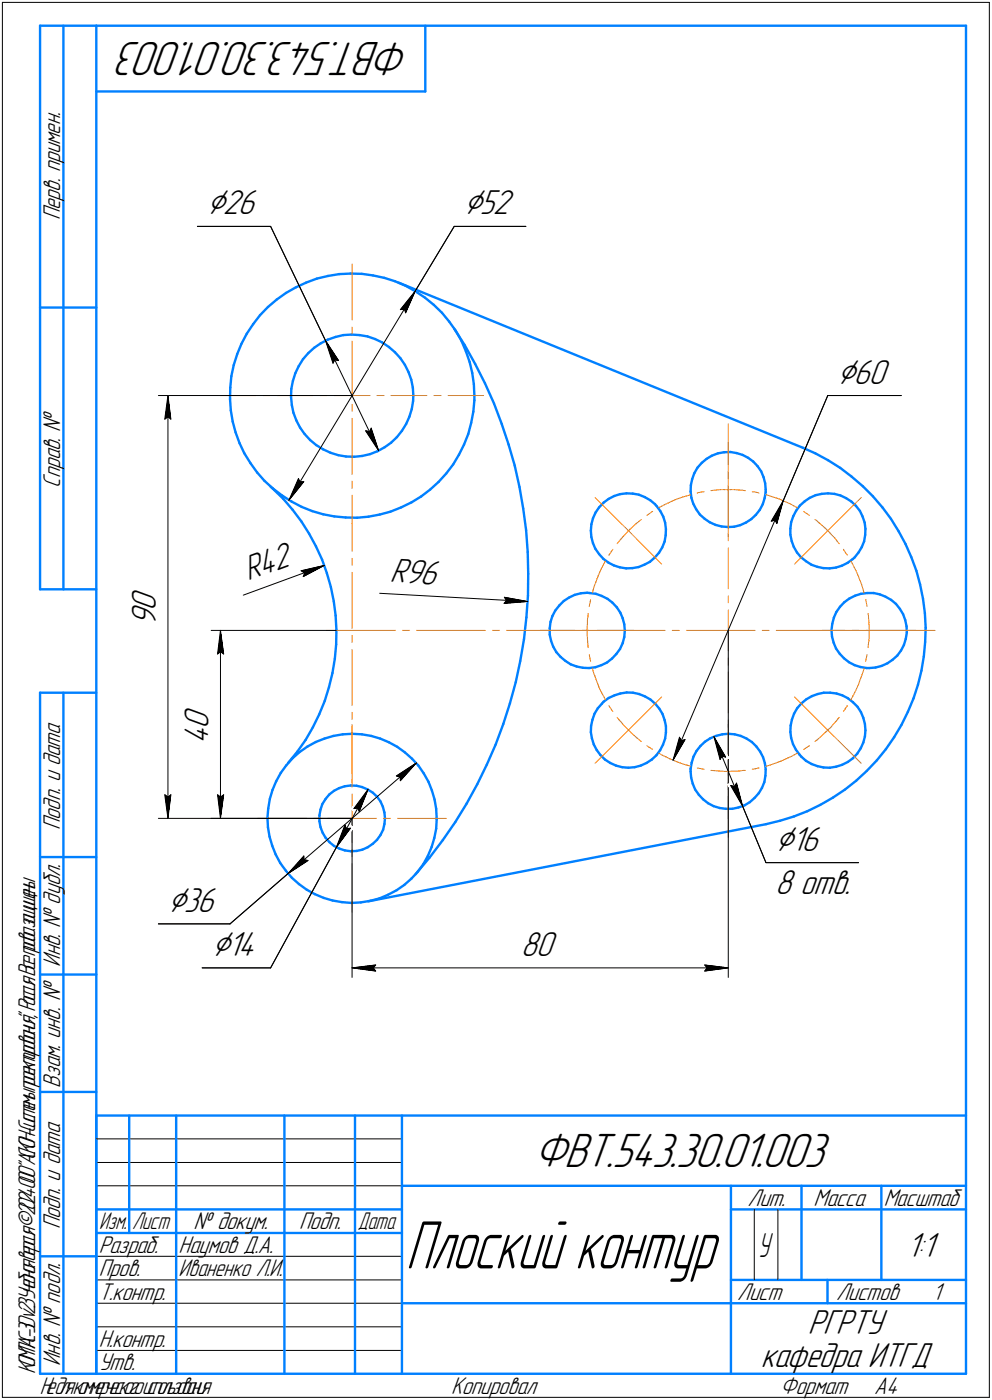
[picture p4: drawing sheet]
<svg xmlns="http://www.w3.org/2000/svg" width="211mm" height="298mm" viewBox="0 0 211 298" stroke-linecap="round" stroke-linejoin="round" font-family="sans-serif">
<defs><g id="words">
<text font-size="15.3" x="86.3" y="270.1">Плоский контур</text>
<g font-size="10.9">
<text x="87.4" y="9" transform="rotate(-180 87.4 9)">ФВТ.543.30.01.003</text>
<text x="113.6" y="248.5">ФВТ.543.30.01.003</text>
</g>
<g font-size="8.5">
<text x="44" y="45.7">⌀26</text>
<text x="98.6" y="45.7">⌀52</text>
<text x="178.1" y="81.7">⌀60</text>
<text x="164.9" y="181.1">⌀16</text>
<text x="35.7" y="194.1">⌀36</text>
<text x="45" y="203.5">⌀14</text>
</g>
<g font-size="7.8">
<text x="52.8" y="123.7" transform="rotate(-20 52.8 123.7)">R42</text>
<text x="82.9" y="123.9" transform="rotate(3 82.9 123.9)">R96</text>
<text x="33.2" y="130.1" transform="rotate(-90 33.2 130.1)">0</text>
<text x="33.2" y="133.3" transform="rotate(-90 33.2 133.3)">9</text>
<text x="44.4" y="155.1" transform="rotate(-90 44.4 155.1)">0</text>
<text x="44.4" y="158.3" transform="rotate(-90 44.4 158.3)">4</text>
<text x="164.9" y="190.3">8 отв.</text>
<text x="110.8" y="203.6">80</text>
<text x="192.9" y="267.5">1:1</text>
<text x="171.9" y="284.1">РГРТУ</text>
<text x="161.9" y="291">кафедра ИТГД</text>
</g>
<text font-size="7.6" x="161.3" y="267.5">У</text>
<g font-size="5.5">
<text x="12.8" y="46.9" transform="rotate(-90 12.8 46.9)">Перв. примен.</text>
<text x="12.8" y="103.8" transform="rotate(-90 12.8 103.8)">Справ. №</text>
<text x="12.8" y="176.7" transform="rotate(-90 12.8 176.7)">Подп. и дата</text>
<text x="12.8" y="205.8" transform="rotate(-90 12.8 205.8)">Инв. № дубл.</text>
<text x="12.8" y="231.6" transform="rotate(-90 12.8 231.6)">Взам. инв. №</text>
<text x="159.1" y="256.8">Лит.</text>
<text x="173.1" y="256.8">Масса</text>
<text x="12.8" y="261.7" transform="rotate(-90 12.8 261.7)">Подп. и дата</text>
<text x="41.2" y="261.8">№ докум.</text>
<text x="63.6" y="261.8">Подп.</text>
<text x="21" y="266.8">Разраб.</text>
<text x="38" y="266.8">Наумов Д.А.</text>
<text x="21" y="271.8">Пров.</text>
<text x="21" y="276.8">Т.контр.</text>
<text x="156.9" y="276.8">Лист</text>
<text x="177.9" y="276.8">Листов</text>
<text x="198.4" y="276.8">1</text>
<text x="21" y="286.8">Н.контр.</text>
<text x="12.8" y="290.8" transform="rotate(-90 12.8 290.8)">Инв. № подл.</text>
<text x="21" y="291.8">Утв.</text>
<text x="96" y="296.8">Копировал</text>
<text x="166" y="296.8">Формат</text>
<text x="186" y="296.8">A4</text>
</g>
<g font-size="5.4">
<text x="188" y="256.8">Масштаб</text>
<text x="21.1" y="261.8">Изм.</text>
<text x="28.1" y="261.8">Лист</text>
<text x="76.1" y="261.8">Дата</text>
<text x="38" y="271.8">Иваненко Л.И.</text>
<text x="7.5" y="292.5" transform="rotate(-90 7.5 292.5)">КОМПАС-3Dv23Учебнаяверсия©2024ООО&quot;АСКОН-Системыпроектирования&quot;,Россия.Всеправазащищены.</text>
<text x="8.5" y="296.8">Недлякоммерческогоиспользования</text>
</g>
</g></defs>
<g fill="none" stroke="#0080ff" stroke-width=".51">
<path d="M8.5 5.5v120zM8.5 5.5h12zM13.5 5.5v120zM20.5 5.5v287zM20.5 5.5h185zM20.5 19.5h70zM90.5 5.5v14zM205.5 5.5v287zM67.4 59.3l2.4-.5zM69.8 58.8l2.3-.4zM72.1 58.4l2.5-.1zM74.6 58.3h2.4z"/>
<path d="M77 58.3l2.4 .3zM79.4 58.6l2.3 .6zM81.7 59.2l2.3 .7zM84 59.9l2.3 .9zM8.5 65.5h12zM49.7 77.7l-.5 2.4zM50.5 75.4l-.8 2.3zM51.4 73.2l-.9 2.2zM52.5 71.1l-1.1 2.1zM53.8 69l-1.3 2.1zM55.3 67.1l-1.5 1.9zM57 65.4l1.9-1.6z"/>
<path d="M57 65.4l-1.7 1.7zM58.9 63.8l1.9-1.4zM60.8 62.4l2.1-1.2zM62.8 79.5l-.5 1.6zM62.9 61.2l2.2-1zM63.6 77.9l-.8 1.6zM64.5 76.5l-.9 1.4zM65.1 60.2l2.3-.9zM65.6 75.2l1.2-1.1zM65.6 75.2l-1.1 1.3zM66.8 74.1l1.4-1zM68.2 73.1l1.6-.8z"/>
<path d="M69.8 72.3l1.6-.6zM71.4 71.7l1.6-.4zM73 71.3l1.8-.1zM74.8 71.2l1.7 .1zM76.5 71.3l1.7 .3zM78.2 71.6l1.6 .6zM79.8 72.2l1.5 .7zM81.3 72.9l1.4 1zM82.7 73.9l1.3 1.1zM84 75l1.2 1.3zM84.8 60.2l86 35.1zM85.2 76.3l.9 1.4z"/>
<path d="M86.1 77.7l.8 1.5zM86.3 60.8l2.1 1.2zM86.9 79.2l.6 1.6zM88.4 62l2 1.4zM90.4 63.4l1.9 1.5zM92.3 64.9l1.7 1.7zM94 66.6l1.6 1.9zM95.6 68.5l1.4 1.9zM96.6 70l2.2 3.4zM97 70.4l1.2 2.1zM98.2 72.5l.9 2.3zM98.8 73.4l2.3 4.1z"/>
<path d="M99.1 74.8l.8 2.2zM99.9 77l.6 2.4zM100.5 79.4l.3 2.4zM101.1 77.5l2.1 4.1zM48.9 84.9l.2 2.5zM49 82.5l-.1 2.4zM49.1 87.4l.4 2.3zM49.2 80.1l-.2 2.4zM49.5 89.7l.6 2.4zM50.1 92.1l.9 2.3zM51 94.4l1 2.1zM52 96.5l1.3 2.1z"/>
<path d="M53.3 98.6l1.4 2zM61.9 84.5l.2 1.7zM62 82.8l-.1 1.7zM62.1 86.2l.3 1.7zM62.3 81.1l-.3 1.7zM62.4 87.9l.6 1.6zM63 89.5l.8 1.5zM63.8 91l1 1.4zM64.8 92.4l1.2 1.3zM66 93.7l1.3 1.1zM67.3 94.8l1.4 .9zM68.7 95.7l1.6 .7z"/>
<path d="M70.3 96.4l1.7 .5zM72 96.9l1.6 .3zM73.6 97.2l1.8 .1zM75.4 97.3l1.6-.2zM77 97.1l1.7-.4zM78.7 96.7l1.6-.6zM80.3 96.1l1.5-.9zM81.8 95.2l1.4-.9zM83.2 94.3l1.2-1.2zM85.5 91.7l-1.1 1.4zM86.4 90.3l-.9 1.4zM87.1 88.7l-.7 1.6z"/>
<path d="M87.5 80.8l.3 1.7zM87.6 87.1l-.5 1.6zM87.8 82.5l.1 1.7zM87.9 85.4l-.3 1.7zM87.9 84.2v1.2zM96.4 98.9l-1.5 1.9zM97.6 96.8l-1.2 2.1zM98.7 94.7l-1.1 2.1zM99.6 92.4l-.9 2.3zM100.2 90l-.6 2.4zM100.7 87.7l-.5 2.3zM100.8 81.8l.1 2.4z"/>
<path d="M100.9 85.2l-.2 2.5zM100.9 84.2v1zM103.2 81.6l1.9 4.3zM105.1 85.9l1.6 4.4zM106.7 90.3l1.5 4.4zM108.2 94.7l1.3 4.4zM109.5 99.1l1 4.6zM148.4 99.6l-.7 1.2zM149.3 98.6l1-.9zM149.3 98.6l-.9 1zM150.3 97.7l1.1-.7zM151.4 97l1.3-.5z"/>
<path d="M152.7 96.5l1.3-.2zM154 96.3l1.4-.1zM155.4 96.2l1.3 .3zM156.7 96.5l1.3 .4zM158 96.9l1.2 .6zM159.2 97.5l1 .8zM160.2 98.3l.9 .9zM161.1 99.2l.8 1.2zM170.8 95.3l2.7 1.2zM173.5 96.5l2.7 1.5zM176.2 98l2.6 1.6zM178.8 99.6l2.4 1.9z"/>
<path d="M54.7 100.6l1.6 1.8zM56.3 102.4l1.8 1.6zM57.6 103.6l.5 .5zM58.1 104l1.9 1.5zM58.1 104.1l2.2 2.1zM60 105.5l2 1.3zM60.3 106.2l2 2.3zM62 106.8l2.2 1.1zM62.3 108.5l1.8 2.5zM64.1 111l1.7 2.6zM64.2 107.9l2.2 .9zM65.8 113.6l1.4 2.7z"/>
<path d="M66.4 108.8l2.3 .7zM67.2 116.3l1.3 2.9zM68.5 119.2l1 2.8zM68.7 109.5l2.4 .5zM71.1 110l2.4 .2zM73.5 110.2h2.5zM76 110.2l2.4-.2zM78.4 110l2.4-.4zM80.8 109.6l2.3-.7zM83.1 108.9l2.2-.9zM85.3 108l2.2-1zM87.5 107l2.1-1.3z"/>
<path d="M89.6 105.7l1.9-1.4zM91.5 104.3l1.8-1.7zM94.9 100.8l-1.6 1.8zM110.5 103.7l.8 4.6zM111.3 108.3l.6 4.6zM111.9 112.9l.4 4.6zM112.3 117.5l.1 4.7zM125.7 113l.1 1.4zM125.8 111.6l-.1 1.4zM125.8 114.4l.4 1.3zM126.2 110.3l-.4 1.3zM126.2 115.7l.5 1.1z"/>
<path d="M126.7 116.8l.8 1.2zM126.7 109.1l-.5 1.2zM127.5 108l-.8 1.1zM127.5 118l.9 1zM128.4 119l1 .8zM128.4 107l1.1-.8zM128.4 107l-.9 1zM129.4 119.8l1.2 .6zM129.5 106.2l1.2-.6zM130.7 105.6l1.2-.4zM131.9 105.2l1.4-.2zM133.3 105l1.3 .1z"/>
<path d="M134.6 105.1l1.3 .2zM135.9 105.3l1.3 .5zM137.2 105.8l1.1 .7zM138.3 119.6l1-.9zM138.3 106.5l1.1 .9zM139.4 107.4l.3 .4zM139.7 107.8l.8 1zM140.2 117.7l-.9 1zM140.5 108.8l.6 1.2zM140.9 116.6l-.7 1.1zM141.1 110l.4 1.3zM141.4 115.3l-.5 1.3z"/>
<path d="M141.5 111.3l.2 1.4zM141.6 114l-.2 1.3zM141.7 112.7l-.1 1.3zM146.9 104.6l.2 1.4zM147 103.3l-.1 1.3zM147.1 106l.4 1.2zM147.3 102l-.3 1.3zM147.5 107.2l.6 1.2zM147.7 100.8l-.4 1.2zM148.1 108.4l.8 1.2zM148.9 109.6l1 .9zM149.9 110.5l1.1 .7z"/>
<path d="M151 111.2l1.2 .6zM152.2 111.8l1.3 .3zM153.5 112.1l1.4 .1zM154.9 112.2h1.3zM156.2 112.2l1.3-.4zM157.5 111.8l1.2-.5zM158.7 111.3l1.2-.8zM159.9 110.5l.9-.9zM161.7 108.5l-.9 1.1zM161.9 100.4l.5 1.2zM162.3 107.4l-.6 1.1zM162.4 101.6l.4 1.3z"/>
<path d="M162.7 106.1l-.4 1.3zM162.8 102.9l.1 1.4zM162.9 104.8l-.2 1.3zM162.9 104.3v.5zM168.1 112.6v1.2zM168.1 113.8l.3 1.4zM168.3 111.2l-.2 1.4zM168.4 115.2l.5 1.2zM168.8 109.9l-.5 1.3zM168.9 116.4l.7 1.2zM169.4 108.7l-.6 1.2zM169.6 117.6l.8 1z"/>
<path d="M170.2 107.6l1-.9zM170.2 107.6l-.8 1.1zM170.4 118.6l1.1 .9zM171.2 106.7l1.1-.7zM171.5 119.5l1.1 .7zM172.3 106l1.2-.6zM173.5 105.4l1.3-.2zM174.8 105.2l1.4-.2zM176.2 105l1.3 .2zM177.5 105.2l1.3 .3zM178.8 105.5l1.2 .6zM180 106.1l1.1 .7z"/>
<path d="M180.3 119.8l1.1-.8zM181.1 106.8l1 .9zM181.2 101.5l2.4 2zM181.4 119l.4-.3zM182.1 107.7l.8 1.1zM182.7 117.6l-.9 1.1zM182.9 108.8l.6 1.2zM183.3 116.5l-.6 1.1zM183.5 110l.5 1.3zM183.6 103.5l2.1 2.2zM183.8 115.3l-.5 1.2zM184 111.3l.1 1.3z"/>
<path d="M184.1 113.9l-.3 1.4zM184.1 112.6v1.3zM185.7 105.7l2 2.3zM187.7 108l1.8 2.5zM189.5 110.5l1.7 2.6zM191.2 113.1l1.4 2.7zM192.6 115.8l1.3 2.8zM193.9 118.6l1.1 2.9zM8.5 125.5h12zM69.5 122l.9 3zM70.4 125l.6 3zM71 128l.4 3.1z"/>
<path d="M71.4 131.1l.2 3zM71.5 137.2l-.3 3.1zM71.6 134.1l-.1 3.1zM111.5 136.1l-.8 4.6zM112 131.5l-.5 4.6zM112.3 126.8l-.3 4.7zM112.4 122.2l-.1 4.6zM117 133.8v1.3zM117 135.1l.2 1.3zM117.1 132.4l-.1 1.4zM117.2 136.4l.5 1.3zM117.5 131.2l-.4 1.2z"/>
<path d="M117.7 137.7l.7 1.2zM118.1 130l-.6 1.2zM118.4 138.9l.9 1zM119 128.9l-.9 1.1zM119.3 139.9l1 .8zM119.9 128l1.2-.8zM119.9 128l-.9 .9zM121.1 127.2l1.2-.5zM122.3 126.7l1.3-.4zM123.6 126.3l1.3-.1zM124.9 126.2l.5 .1zM125.4 126.3l1.4 .1z"/>
<path d="M126.8 126.4l1.2 .5zM128 126.9l1.3 .6zM129.3 127.5l1 .8zM130.3 128.3l.9 1zM130.6 120.4l1.3 .4zM131.1 139.2l-.9 1zM131.2 129.3l.8 1.1zM131.9 120.8l1.3 .2zM131.9 138.2l-.8 1zM132 130.4l.5 1.2zM132.5 136.9l-.6 1.3zM132.5 131.6l.3 1.3z"/>
<path d="M132.8 135.6l-.3 1.3zM132.8 132.9l.1 1.4zM132.9 134.3l-.1 1.3zM133.2 121h1.4zM134.6 121l1.3-.3zM135.9 120.7l1.2-.5zM137.1 120.2l1.2-.6zM172.6 120.2l1.2 .5zM173.8 120.7l1.3 .3zM175.1 121h1.4zM176.5 121l1.4-.2zM176.9 134.2l.1 1.3z"/>
<path d="M177 135.5l.3 1.3zM177.1 132.8l-.2 1.4zM177.3 136.8l.6 1.3zM177.4 131.5l-.3 1.3zM177.9 138.1l.7 1.1zM177.9 120.8l1.2-.3zM177.9 130.3l-.5 1.2zM178.6 139.2l.9 1zM178.7 129.2l-.8 1.1zM179.1 120.5l1.2-.7zM179.6 128.2l1.1-.7zM179.6 128.2l-.9 1z"/>
<path d="M180.7 127.5l1.2-.7zM181.9 126.8l1.3-.4zM183.2 126.4l1.3-.1zM184.5 126.3h1.4zM185.9 126.3l1.3 .2zM187.2 126.5l1.2 .6zM188.4 127.1l1.2 .6zM189.6 127.7l1 .9zM190.6 128.6l.9 1.1zM191.5 129.7l.6 1.1zM191.7 138.5l-.8 1.1zM192.1 130.8l.5 1.2z"/>
<path d="M192.3 137.3l-.6 1.2zM192.6 132l.3 1.4zM192.7 136l-.4 1.3zM192.9 133.4v1.3zM192.9 134.7l-.2 1.3zM195 121.5l.7 3zM195.7 124.5l.7 3zM196.4 127.5l.4 3.1zM196.5 139.8l-.5 3zM196.8 130.6l.1 3.1zM196.8 136.7l-.3 3.1zM196.9 133.7l-.1 3z"/>
<path d="M8.5 147.5v145zM8.5 147.5h12zM13.5 147.5v145zM65 157.5l-1.7 2.5zM65.4 158.9l1.8-.9zM66.5 154.9l-1.5 2.6zM67.2 158l1.8-.7zM67.9 152.1l-1.4 2.8zM69 157.3l2-.6zM69.1 149.2l-1.2 2.9zM70 146.3l-.9 2.9zM70.7 143.3l-.7 3z"/>
<path d="M71 156.7l1.9-.3zM71.2 140.3l-.5 3zM72.9 156.4l2.1-.2zM75 156.2l2 .2zM77 156.4l2 .3zM79 156.7l1.9 .6zM80.9 157.3l1.8 .7zM82.7 158l1.8 1zM84.5 159l1.6 1.2zM105.4 158.6l-1.8 4.2zM107.1 154.1l-1.7 4.5zM108.5 149.7l-1.4 4.4z"/>
<path d="M109.7 145.2l-1.2 4.5zM110.7 140.7l-1 4.5zM120.3 140.7l1.1 .7zM121.4 141.4l1.3 .5zM122.7 141.9l1.3 .3zM124 142.2h1.3zM125.3 142.2l1.4-.1zM125.7 155.9l.2 1.3zM125.8 154.5l-.1 1.4zM125.9 157.2l.4 1.3zM126 153.2l-.2 1.3zM126.3 158.5l.6 1.2z"/>
<path d="M126.5 151.9l-.5 1.3zM126.7 142.1l1.3-.5zM126.9 159.7l.8 1.1zM127.2 150.8l-.7 1.1zM128 141.6l1.1-.5zM128.1 149.8l-.9 1zM128.4 149.4l1.1-.8zM128.4 149.4l-.3 .4zM129.1 141.1l1.1-.9zM129.5 148.6l1.2-.5zM130.7 148.1l1.3-.4zM132 147.7l1.3-.3z"/>
<path d="M133.3 147.4l1.4 .1zM134.7 147.5l1.3 .3zM136 147.8l1.2 .5zM137.2 148.3l1.2 .7zM138.4 149l1 .9zM139.4 149.9l.9 1zM140.3 150.9l.6 1.1zM140.4 159.7l-.8 1.1zM140.9 152l.5 1.3zM141.1 158.6l-.7 1.1zM141.4 153.3l.3 1.3zM141.5 157.3l-.4 1.3z"/>
<path d="M141.7 156l-.2 1.3zM141.7 154.6v1.4zM148.2 159.9l-.7 1.2zM149 158.8l1-.9zM149 158.8l-.8 1.1zM150 157.9l1.1-.7zM151.1 157.2l1.2-.5zM152.3 156.7l1.3-.3zM153.6 156.4l1.4-.2zM155 156.2l1.3 .2zM156.3 156.4l1.3 .3zM157.6 156.7l1.2 .6z"/>
<path d="M158.8 157.3l1.2 .7zM160 158l.9 .9zM160.9 158.9l.8 1.1zM168.1 155.8l.2 1.3zM168.2 154.5l-.1 1.3zM168.3 157.1l.4 1.3zM168.5 153.2l-.3 1.3zM168.7 158.4l.6 1.2zM168.9 151.9l-.4 1.3zM169.3 159.6l.8 1.1zM169.6 150.8l-.7 1.1zM170.5 149.7l1-.8z"/>
<path d="M170.5 149.7l-.9 1.1zM171.5 148.9l1.2-.7zM172.7 148.2l1.3-.4zM174 147.8l1.3-.3zM175.3 147.5h1.3zM176.6 147.5l1.4 .2zM178 147.7l1.2 .4zM179.2 148.1l1.2 .6zM179.5 140.2l1.1 .8zM180.4 148.7l1.1 .8zM180.6 141l1.2 .6zM181.5 149.5l.9 1z"/>
<path d="M181.8 141.6l1.2 .4zM182.4 150.5l.8 1.1zM183 142l1.4 .2zM183.1 159.3l-.7 1.2zM183.2 151.6l.5 1.3zM183.7 158.1l-.6 1.2zM183.7 152.9l.3 1.2zM184 156.8l-.3 1.3zM184 154.1l.1 1.4zM184.1 155.5l-.1 1.3zM184.4 142.2h.5zM184.9 142.2l1.4-.1z"/>
<path d="M186.3 142.1l1.3-.3zM187.6 141.8l1.2-.6zM188.5 159.5l-2 2.4zM188.8 141.2l1.1-.7zM189.9 140.5l1-.9zM190.2 157l-1.7 2.5zM191.8 154.3l-1.6 2.7zM193.2 151.6l-1.4 2.7zM194.3 148.7l-1.1 2.9zM195.3 145.8l-1 2.9zM196 142.8l-.7 3zM56.9 174.1l.1 2.1z"/>
<path d="M57 176.2l.3 1.9zM57.1 172.2l-.2 1.9zM57.3 178.1l.6 2zM57.4 170.1l-.3 2.1zM58 168.2l-.6 1.9zM58.8 166.3l-.8 1.9zM59.7 164.6l-.9 1.7zM60.9 163l-1.2 1.6zM62.3 161.4l1.4-1.3zM62.3 161.4l-1.4 1.6zM63.3 160l-2 2.4zM63.7 160.1l1.7-1.2z"/>
<path d="M68 173.6v1.3zM68 174.9l.2 1.2zM68.2 172.4l-.2 1.2zM68.2 176.1l.4 1.2zM68.6 171.2l-.4 1.2zM68.6 177.3l.7 1.1zM69.3 170.1l-.7 1.1zM69.3 178.4l.8 .9zM70 169.2l1.1-.8zM70 169.2l-.7 .9zM70.1 179.3l1 .8zM71.1 168.4l1-.6z"/>
<path d="M72.1 167.8l1.2-.4zM73.3 167.4l1.3-.2zM74.6 167.2l1.3 .1zM75.9 167.3l1.1 .3zM77 167.6l1.2 .5zM78.2 168.1l1.1 .7zM79.3 168.8l.9 .8zM79.3 179.7l.9-.9zM80.2 169.6l.7 1zM80.9 170.6l.5 1.2zM80.9 177.8l-.7 1zM81.4 171.8l.4 1.2z"/>
<path d="M81.5 176.7l-.6 1.1zM81.8 173l.1 1.2zM81.8 175.4l-.3 1.3zM81.9 174.2l-.1 1.2zM86.1 160.2l1.6 1.3zM87.7 161.5l1.3 1.5zM89 163l1.1 1.6zM90.1 164.6l1.1 1.9zM91.2 166.5l.7 1.8zM91.9 168.3l.6 1.9zM92.4 178.4l-.6 1.9zM92.5 170.2l.3 2z"/>
<path d="M92.8 172.2l.1 2zM92.8 176.4l-.4 2zM92.9 174.4l-.1 2zM92.9 174.2v.2zM94.2 178.9l-2.8 3.7zM96.9 175l-2.7 3.9zM99.3 171.1l-2.4 3.9zM101.5 167l-2.2 4.1zM103.6 162.8l-2.1 4.2zM127.7 160.8l1 .9zM128.7 161.7l1.1 .7zM129.8 162.4l1.3 .6z"/>
<path d="M131.1 163l1.3 .4zM132.4 163.4l1.3 .1zM133.7 163.5l1.3-.1zM135 163.4l1.3-.4zM136.3 163l1.3-.6zM137.6 162.4l1.1-.7zM138.7 161.7l.9-.9zM146.9 164.3l.1 1.3zM146.9 163.7v.6zM147 165.6l.4 1.2zM147.2 162.4l-.3 1.3zM147.4 166.8l.5 1.3z"/>
<path d="M147.5 161.1l-.3 1.3zM147.9 168.1l.8 1.1zM148.7 169.2l.9 1zM149.6 170.2l1.1 .8zM150.7 171l1.1 .6zM151.8 171.6l1.3 .4zM153.1 172l1.3 .2zM154.4 172.2h1.4zM155.8 172.2l1.3-.3zM157.1 171.9l1.3-.4zM158.4 171.5l1.1-.7zM159.5 170.8l1-.9z"/>
<path d="M161.4 168.9l-.9 1zM161.7 160l.6 1.2zM162.1 167.8l-.7 1.1zM162.3 161.2l.4 1.3zM162.6 166.5l-.5 1.3zM162.7 162.5l.2 1.3zM162.8 165.2l-.2 1.3zM162.9 163.8l-.1 1.4zM163 175.5l2.9-.7zM165.9 174.8l3-1zM168.9 173.8l2.9-1.1zM170.1 160.7l.4 .4z"/>
<path d="M170.5 161.1l1 .9zM171.5 162l1.2 .7zM171.8 172.7l2.7-1.3zM172.7 162.7l1.2 .4zM173.9 163.1l1.3 .3zM174.5 171.4l2.7-1.6zM175.2 163.4l1.4 .1zM176.6 163.5l1.3-.3zM177.2 169.8l2.5-1.7zM177.9 163.2l1.3-.4zM179.2 162.8l1.2-.6zM179.7 168.1l2.4-1.9z"/>
<path d="M180.4 162.2l1.1-.8zM182.1 166.2l2.3-2.1zM182.4 160.5l-.9 .9zM186.5 161.9l-2.1 2.2zM8.5 182.5h12zM57.9 180.1l.7 1.8zM58.6 181.9l1 1.8zM59.6 183.7l1.2 1.7zM60.8 185.4l1.3 1.5zM62.1 186.9l1.5 1.3zM63.6 188.2l1.6 1.2zM65.2 189.4l1.8 1z"/>
<path d="M67 190.4l1.9 .8zM68.9 191.2l1.9 .5zM70.8 191.7l2 .4zM71.1 180.1l1.1 .6zM72.2 180.7l1.2 .4zM72.8 192.1l2 .1zM73.4 181.1l1.2 .1zM74.6 181.2h1.3zM74.8 192.2l2-.1zM75.9 181.2l1.2-.3zM76.8 192.1l2-.3zM77.1 180.9l1.1-.5z"/>
<path d="M78.2 180.4l1.1-.7zM78.3 191.9l84.7-16.4zM78.8 191.8l1.9-.5zM80.7 191.3l1.9-.8zM82.6 190.5l1.8-1zM84.4 189.5l1.6-1.1zM86 188.4l1.5-1.3zM88.9 185.6l-1.4 1.5zM90.1 184l-1.2 1.6zM91 182.2l-.9 1.8zM91.4 182.6l-3 3.6zM91.8 180.3l-.8 1.9z"/>
<path d="M8.5 207.5h12zM8.5 232.5h12zM20.5 237.5h185zM20.5 237.5v55zM27.5 237.5v25zM37.5 237.5v55zM60.5 237.5v55zM75.5 237.5v55zM85.5 237.5v55zM20.5 257.5h65zM85.5 252.5h120zM155.5 252.5v40z"/>
<path d="M155.5 257.5h15zM170.5 252.5v20zM170.5 257.5h35zM187.5 252.5v20zM8.5 267.5h12zM20.5 262.5h65zM85.5 277.5h70zM155.5 277.5h50zM155.5 272.5h50zM176.1 272.5v5zM8.5 292.5h12zM20.5 292.5h185z"/>
</g>
<g fill="none" stroke="#ff8000" stroke-width=".21">
<path d="M74.9 56.2v11.9zM74.9 69.7v1.4zM74.9 72.6v12zM46.9 84.2h7.6zM56 84.2h1.5zM59 84.2h7.6zM68.1 84.2h1.5zM71.1 84.2h3.8zM74.9 86.1v1.4zM74.9 89.1v11.9zM74.9 84.2h3.8zM80.2 84.2h1.5z"/>
<path d="M83.2 84.2h7.6zM92.3 84.2h1.5zM95.3 84.2h7.6zM154.9 90.3v8.6zM154.9 94.3v10zM74.9 118.9v1.4zM74.9 111.4v5.9zM74.9 102.4v1.6zM74.9 105.4v6zM126.6 105.9l7.1 7.1zM128.7 119.5l-.3 .8zM128.8 119.5h.1"/>
<path d="M129.6 118.1h.1M130 117.5l-.4 .6zM130.4 117l-.4 .5zM131.5 115.5l-.2 .3zM132 114.9l-.5 .6zM132.6 114.2l-.6 .7zM133.2 113.6l-.6 .6zM133.7 113l-.5 .6zM133.7 113l7.1 7.1zM134.1 112.7l.6-.6zM134.1 112.7l-.4 .3zM134.7 112.1l.6-.6z"/>
<path d="M135.3 111.5l.6-.5zM135.9 111l.5-.4zM137.6 109.7l.3-.1zM137.9 109.6l.7-.5zM138.6 109.1l.3-.2zM140.2 108.1l.5-.3zM140.7 107.8l.7-.4zM141.4 107.4l.8-.3zM142.2 107.1l.7-.4zM142.9 106.7l.5-.2zM143.4 106.5l.3-.1zM143.7 106.4l.7-.3z"/>
<path d="M144.4 106.1l.8-.3zM145.2 105.8l.8-.2zM146 105.6l.8-.2zM146.9 105.3h.1M148.4 104.9l.8-.1zM148.4 104.9h.1M149.2 104.8l.6-.1zM151.3 104.5l.3-.1zM151.6 104.4l.9-.1zM152.5 104.3h.7zM153.2 104.3h.9zM154.1 104.3h.8z"/>
<path d="M154.9 100.5v1.4zM154.9 103.5v8.7zM154.9 113.7v1.4zM154.9 116.7v8.7zM154.9 104.3h.5zM154.9 104.3v9.9zM155.4 104.3h.8zM156.2 104.3h.9zM157.1 104.3l.8 .1zM157.9 104.4l.7 .1zM160 104.7h.4zM160.4 104.7l.7 .2z"/>
<path d="M161.1 104.9l.4 .1zM163 105.3l.5 .2zM163.5 105.5l.8 .3zM164.3 105.8l.8 .2zM165.1 106l.8 .3zM165.9 106.3l.5 .2zM166.4 106.5l.2 .1zM166.6 106.6l.8 .4zM167.4 107l.7 .3zM168.1 107.3l.8 .4zM168.9 107.7l.7 .4zM169.7 108.1h.1"/>
<path d="M171 108.9h.1M171 108.9l.7 .5zM171.7 109.4l.5 .3zM173.4 110.6l.3 .2zM173.7 110.8l.6 .6zM174.3 111.4l.6 .5zM174.9 111.9l.6 .5zM175.5 112.4l.6 .6zM176.1 113l.4 .4zM176.1 113l-7 7.1zM176.1 113l7.1-7.1zM176.5 113.4l.6 .6z"/>
<path d="M177.1 114l.5 .6zM177.6 114.6l.5 .7zM178.1 115.3l.4 .5zM179.4 117l.2 .2zM179.6 117.2l.5 .7zM180.1 117.9l.2 .3zM181 119.5l.4 .5zM69.5 134.2h14.7zM74.9 138.3v11.9zM74.9 135.3v1.5zM74.9 121.9v11.9zM85.6 134.2h1.6z"/>
<path d="M88.6 134.2h14.6zM104.8 134.2h1.5zM107.8 134.2h14.6zM114.9 134.2h10zM123.9 134.2h1.5zM124.9 133.7v.5zM124.9 134.2v.9zM124.9 135.1l.1 .8zM124.9 134.2h10zM125 132.1v.8zM125 132.9l-.1 .8zM125 135.9v.8z"/>
<path d="M125 136.7l.1 .8zM125.1 131.2l-.1 .9zM125.1 137.5v.4zM125.1 130.6v.6zM125.4 139.4l.1 .6zM125.4 128.8v.3zM125.5 140l.1 .8zM125.6 128l-.2 .8zM125.6 127.7v.3zM126.2 125.6l-.2 .6zM126.4 124.8l-.2 .8zM126.7 124.1l-.3 .7z"/>
<path d="M126.9 134.2h7.3zM127 123.3l-.3 .8zM127.2 122.8l-.2 .5zM127.3 122.5l-.1 .3zM127.6 121.8l-.3 .7zM128 121l-.4 .8zM128.4 120.3l-.4 .7zM134.2 134.2h7.3zM143 134.2h1.5zM146 134.2h14.6zM154.9 134.2v4.4zM154.9 126.9v1.5z"/>
<path d="M154.9 129.9v4.3zM162.2 134.2h1.4zM165.2 134.2h14.6zM174.9 134.2h10zM181.3 134.2h1.5zM181.4 120l.3 .7zM181.7 120.7l.4 .8zM182.1 121.5l.3 .8zM182.4 122.3l.3 .5zM182.7 122.8v.2zM182.7 123l.3 .8zM183 123.8l.3 .7z"/>
<path d="M183.3 124.5l.3 .8zM183.6 125.3l.2 .8zM183.8 126.1v.1zM184.2 127.7l.1 .8zM184.2 127.7h.1M184.3 134.2h14.6zM184.3 128.5l.2 .6zM184.4 139.6l-.2 .9zM184.5 139.4l-.1 .2zM184.7 130.6v.4zM184.7 137.2v.7zM184.7 131l.1 .7z"/>
<path d="M184.8 131.7l.1 .9zM184.9 136.4l-.2 .8zM184.9 132.6v.8zM184.9 135.6v.8zM184.9 134.7v.9zM184.9 134.2v.5zM184.9 133.4v.8zM184.9 134.2h10zM74.9 154.7v11.9zM74.9 151.7v1.5zM74.9 154.3v10.3zM125.6 140.8h.1"/>
<path d="M126 142.3h.1M126 142.4l.3 .7zM126.3 143.1l.2 .8zM126.5 143.9l.3 .8zM126.8 144.7l.3 .8zM127.1 145.5l.1 .2zM127.2 145.7l.2 .5zM127.4 146.2l.3 .8zM127.7 147l.4 .7zM128.1 147.7l.4 .7zM128.5 148.4l.3 .6zM129.5 150.3l.3 .3z"/>
<path d="M129.8 150.6l.4 .7zM130.2 151.3l.2 .2zM131.3 152.7l.4 .5zM131.7 153.2l.5 .7zM132.2 153.9l.6 .6zM132.8 154.5l.5 .6zM133.3 155.1l.4 .3zM133.7 155.4l.6 .6zM134.3 156l.6 .6zM134.9 156.6l.6 .5zM135.5 157.1l.6 .5zM136.1 157.6l.3 .3z"/>
<path d="M137.6 158.8l.5 .3zM138.1 159.1l.8 .5zM140.8 148.4l-7.1 7zM154.9 156.3v8.7zM154.9 153.3v1.5zM154.9 143.1v8.7zM154.9 140.1v1.5zM154.9 154.3v10zM169.1 148.4l7 7zM171 159.6l.3-.2zM171.3 159.4l.6-.5zM171.9 158.9l.3-.1z"/>
<path d="M173.4 157.9l.5-.4zM173.9 157.5l.6-.6zM174.5 156.9l.6-.5zM175.1 156.4l.7-.6zM175.8 155.8l.3-.4zM176.1 155.4l.6-.5zM176.1 155.4l7.1 7.1zM177.2 154.3l-.5 .6zM177.8 153.6l-.6 .7zM178.3 153l-.5 .6zM178.5 152.7l-.2 .3zM179.8 151l-.4 .5z"/>
<path d="M180.2 150.3l-.4 .7zM180.2 150.3h.1M181.1 148.9l-.1 .1zM181.5 148.2l-.4 .7zM181.9 147.4l-.4 .8zM182.2 146.7l-.3 .7zM182.5 146l-.3 .7zM182.7 145.7l-.2 .3zM182.8 145.2l-.1 .5zM183.1 144.4l-.3 .8zM183.4 143.7l-.3 .7zM183.7 142.9l-.3 .8z"/>
<path d="M183.8 142.3l-.1 .6zM184.2 140.5v.3zM54.9 174.2h10.3zM66.8 174.2h1.4zM69.8 174.2h5.1zM74.9 174.2v5.2zM74.9 166.1v1.5zM74.9 169.1v5.1zM74.9 174.2h5.2zM81.6 174.2h1.5zM84.6 174.2h10.3zM126.6 162.5l7.1-7.1z"/>
<path d="M140.2 160.4h.1zM140.3 160.4l.6 .4zM140.9 160.8l.8 .3zM141.7 161.1l.8 .4zM142.5 161.5l.7 .3zM143.2 161.8l.2 .1zM143.4 161.9l.5 .3zM143.9 162.2l.8 .2zM144.7 162.4l.8 .3zM145.5 162.7l.8 .3zM146.3 163l.6 .1zM148.3 163.5l.4 .1z"/>
<path d="M148.7 163.6l.8 .1zM149.5 163.7l.3 .1zM151.3 164l.6 .1zM151.9 164.1h.8zM152.7 164.1l.9 .1zM153.6 164.2l.8 .1zM154.4 164.3h.5zM154.9 169.5v8.8zM154.9 166.5v1.5zM154.9 164.3l.8-.1zM154.9 164.3v9.9zM155.7 164.2h.9z"/>
<path d="M156.6 164.2l.8-.1zM157.4 164.1l.8-.1zM158.2 164h.4zM160 163.8l.6-.1zM160.6 163.7l.8-.2zM161.4 163.5h.1M163 163.1h.1zM163.1 163.1l.8-.2zM163.9 162.9l.7-.3zM164.6 162.6l.8-.3zM165.4 162.3l.8-.2zM166.2 162.1l.2-.2z"/>
<path d="M166.4 161.9l.5-.2zM166.9 161.7l.7-.3zM167.6 161.4l.8-.4zM168.4 161l.7-.4zM169.1 160.6l.6-.2zM74.9 183.9v10.3zM74.9 180.9v1.5z"/>
</g>
<g fill="none" stroke="#000" stroke-width=".21">
<path d="M.5 .5v297zM.5 .5h210zM210.5 .5v297zM42 48.2h15.6zM57.6 48.2l11.7 24.3zM96.6 48.2l-8.3 13.8zM96.6 48.2h15.3zM69.3 72.5l2.7 4.3zM69.3 72.5l1.5 4.8zM69.3 72.5l11.2 23.5zM71.2 76.6l.8 .2zM71.2 76.6l-.4 .7z"/>
<path d="M85.2 65.9l.8-.1zM86 65.8l.3 .8zM88.3 62l-2 4.6zM88.3 62l-3.1 3.9zM88.3 62l-26.8 44.5zM33.7 84.2h41.2zM35.1 89.2l.6-.5zM35.7 84.2l.7 5zM35.7 88.7l.7 .5zM35.7 84.2l-.6 5zM35.7 84.2v90zM77.8 91.7l2.7 4.3z"/>
<path d="M77.8 91.7l.8 .2zM79 91.2l-.4 .7zM79 91.2l1.5 4.8zM176.1 84.2l-9.5 22.4zM176.1 84.2h15.6zM63.5 101.9l-2 4.6zM63.5 101.9l.3 .7zM63.8 102.6h.8zM64.6 102.6l-3.1 3.9zM164.1 111l.8-.3zM164.9 110.7l.4 .8zM166.6 106.6l-1.3 4.9z"/>
<path d="M166.6 106.6l-2.5 4.4zM166.6 106.6l-23.4 55.2zM44.9 134.2h26.6zM46.3 139.2l.6-.5zM46.9 134.2l.7 5zM46.9 138.7l.7 .5zM46.9 134.2l-.6 5zM46.9 134.2v40zM51.8 126.7l17.2-6.3zM64.1 121.5l.7 .5zM64.1 121.5l4.9-1.1zM64.5 122.8l4.5-2.4z"/>
<path d="M64.8 122l-.3 .8zM80.8 126.3l31.5 1.8zM107.2 128.5l5.1-.4zM107.3 127.2l.5 .6zM107.3 127.2l5 .9zM107.8 127.8l-.6 .7zM154.9 134.2v73.9zM144.6 157l-1.4 4.8zM144.6 157l.3 .7zM144.9 157.7l.8-.2zM145.7 157.5l-2.5 4.3zM151.9 156.9l2.5 4.3z"/>
<path d="M151.9 156.9l1.3 4.8zM151.9 156.9l6.1 14.7zM33.7 174.2h41.2zM35.1 169.2l.6 5zM35.1 169.2l.6 .5zM35.7 169.7l.7-.5zM36.4 169.2l-.7 5zM44.9 174.2h30zM46.3 169.2l.6 5zM46.3 169.2l.6 .5zM46.9 169.7l.7-.5zM47.6 169.2l-.7 5z"/>
<path d="M73.4 175.7l-1.8 4.7zM73.4 175.7l.3 .7zM73.7 176.4l.9-.1zM74.6 176.3l-3 4.1zM74.9 174.2v33.9zM75.3 172.2l.8-.2zM76.1 172l.3 .8zM78.3 168.1l-1.9 4.7zM78.3 168.1l-3 4.1zM78.3 168.1l-6.7 12.3zM84.3 165.2l.8 .2zM84.3 165.2l4.3-2.8z"/>
<path d="M85.1 165.4l.1 .8zM88.6 162.4l-3.4 3.8zM153.6 161l.8 .2zM153.6 161l-.4 .7zM155.4 167.2l2.6 4.4zM155.4 167.2l.8 .3zM156.7 166.7l-.5 .8zM156.7 166.7l1.3 4.9zM158 171.6l5 12.1zM33.7 196.7h15.2zM48.9 196.7l12.4-10.7zM61.3 186l4.2-2.8z"/>
<path d="M61.3 186l27.3-23.6zM64.6 182.3l-3.3 3.7zM64.6 182.3l.1 .7zM64.7 183l.8 .2zM71.6 180.4l-14 25.7zM163 183.7h19.7zM43 206.1h14.6zM74.9 206.1l5-.6zM74.9 206.1l5 .7zM74.9 206.1h80zM79.4 206.1l.5 .7zM79.9 205.5l-.5 .6z"/>
<path d="M149.9 206.8l5-.7zM149.9 205.5l.5 .6zM149.9 205.5l5 .6zM150.4 206.1l-.5 .7zM20.5 247.5h65zM20.5 252.5h65zM20.5 242.5h65zM160.5 257.5v15zM165.5 257.5v15zM20.5 267.5h65zM20.5 272.5h65zM20.5 277.5h65z"/>
<path d="M.5 297.5h210zM20.5 282.5h65zM20.5 287.5h65z"/>
</g>
<g fill="#fff" stroke="#fff" stroke-width=".21">
<path d="M79.1 90.5h.2zM79 90.6h.3zM78.9 90.6h.4zM78.8 90.7h.6zM78.7 90.8h.7zM78.6 90.8h.8zM78.5 90.9h.9zM78.3 90.9h1.1zM78.2 91h1.2zM78.1 91h1.4zM77.9 91.1h1.6zM77.8 91.2h1.7zM77.7 91.2h1.8zM77.6 91.3h1.9zM77.5 91.3h2zM77.4 91.4h2.2zM77.3 91.4h2.3zM77.2 91.5h2.4zM77 91.6h2.6zM77.1 91.6h2.5zM77.2 91.7h2.4zM77.2 91.7h2.5zM77.2 91.8h2.5zM77.3 91.8h2.4zM77.3 91.9h2.5zM77.3 91.9h2.5zM77.4 92h2.4zM77.4 92.1h2.4zM77.4 92.1h2.4zM77.5 92.2h2.3zM77.6 92.2h2.3zM77.6 92.3h2.3zM77.6 92.3h2.3zM77.7 92.4h2.2zM77.7 92.5h2.2zM77.7 92.5h2.2zM77.8 92.6h2.2zM77.8 92.6h2.2zM77.8 92.7h2.2zM77.9 92.7h2.1zM77.9 92.8h2.1zM77.9 92.9h2.1zM78 92.9h2.1zM78 93h2.1zM78.1 93h2zM78.1 93.1h2.1zM78.1 93.1h2.1zM78.2 93.2h2zM78.2 93.2h2zM78.2 93.3h2zM78.3 93.4h1.9zM78.3 93.4h2zM78.3 93.5h2zM78.4 93.5h1.9zM78.5 93.6h1.8zM78.5 93.6h1.8zM78.5 93.7h1.8zM78.6 93.8h1.8zM78.6 93.8h1.8zM78.6 93.9h1.8zM78.7 93.9h1.7zM78.7 94h1.7zM78.7 94h1.7zM78.8 94.1h1.7zM78.8 94.1h1.7zM78.9 94.2h1.6zM78.9 94.3h1.6zM78.9 94.3h1.6zM79 94.4h1.5zM79 94.4h1.5zM79 94.5h1.5zM79.1 94.5h1.4zM79.1 94.6h1.4zM79.1 94.7h1.4zM79.2 94.7h1.3zM79.3 94.8h1.2zM79.4 94.8h1.1zM79.4 94.9h1.1zM79.5 94.9h1zM79.5 95h1zM79.6 95.1h.9zM79.6 95.1h.9zM79.7 95.2h.8zM79.8 95.2h.7zM79.8 95.3h.7zM79.9 95.3h.6zM80 95.4h.5zM80 95.4h.5zM80.1 95.5h.4zM80.2 95.6h.3zM80.2 95.6h.3zM80.3 95.7h.2zM80.3 95.7h.2zM80.4 95.8h.1zM80.4 95.8h.1z"/>
<path d="M69.3 72.6h.1zM69.3 72.7h.2zM69.3 72.8h.2zM69.3 72.8h.3zM69.3 72.9h.4zM69.3 72.9h.4zM69.3 73h.5zM69.3 73h.6zM69.3 73.1h.6zM69.3 73.2h.7zM69.3 73.2h.7zM69.3 73.3h.8zM69.3 73.3h.9zM69.3 73.4h.9zM69.3 73.4h1zM69.3 73.5h1.1zM69.4 73.5h1zM69.4 73.6h1.1zM69.4 73.7h1.2zM69.4 73.7h1.2zM69.4 73.8h1.3zM69.4 73.8h1.3zM69.4 73.9h1.4zM69.4 73.9h1.4zM69.4 74h1.4zM69.4 74.1h1.5zM69.4 74.1h1.6zM69.4 74.2h1.6zM69.4 74.2h1.6zM69.4 74.3h1.7zM69.4 74.3h1.7zM69.4 74.4h1.7zM69.4 74.5h1.8zM69.4 74.5h1.8zM69.4 74.6h1.8zM69.4 74.6h1.9zM69.5 74.7h1.8zM69.5 74.7h1.8zM69.5 74.8h1.9zM69.5 74.8h1.9zM69.5 74.9h2zM69.5 75h2zM69.6 75h1.9zM69.6 75.1h2zM69.6 75.1h2zM69.7 75.2h1.9zM69.7 75.2h2zM69.7 75.3h2zM69.7 75.4h2zM69.7 75.4h2.1zM69.7 75.5h2.1zM69.8 75.5h2.1zM69.8 75.6h2.1zM69.8 75.6h2.1zM69.8 75.7h2.2zM69.8 75.7h2.2zM69.8 75.8h2.2zM69.9 75.9h2.2zM69.9 75.9h2.2zM69.9 76h2.2zM69.9 76h2.3zM69.9 76.1h2.3zM69.9 76.1h2.3zM70 76.2h2.3zM70 76.3h2.4zM70 76.3h2.4zM70 76.4h2.4zM70 76.4h2.5zM70 76.5h2.5zM70.1 76.5h2.4zM70.1 76.6h2.5zM70.1 76.7h2.5zM70.2 76.7h2.4zM70.2 76.8h2.5zM70.2 76.8h2.5zM70.2 76.9h2.6zM70.2 76.9h2.6zM70.2 77h2.5zM70.3 77h2.3zM70.3 77.1h2.2zM70.3 77.2h2.1zM70.3 77.2h1.9zM70.3 77.3h1.8zM70.3 77.3h1.7zM70.4 77.4h1.5zM70.4 77.4h1.4zM70.4 77.5h1.3zM70.4 77.6h1.2zM70.4 77.6h1.1zM70.4 77.7h.9zM70.5 77.7h.7zM70.5 77.8h.6zM70.5 77.8h.5zM70.6 77.9h.2zM70.6 77.9h.1z"/>
<path d="M44 40h11.6zM44 40h11.6zM44 40.1h11.6zM44 40.1h11.6zM44 40.2h11.6zM44 40.2h11.6zM44 40.3h11.6zM44 40.4h11.6zM44 40.4h11.6zM44 40.5h11.6zM44 40.5h11.6zM44 40.6h11.6zM44 40.6h11.6zM44 40.7h11.6zM44 40.8h11.6zM44 40.8h11.6zM44 40.9h11.6zM44 40.9h11.6zM44 41h11.6zM44 41h11.6zM44 41.1h11.6zM44 41.1h11.6zM44 41.2h11.6zM44 41.3h11.6zM44 41.3h11.6zM44 41.4h11.6zM44 41.4h11.6zM44 41.5h11.6zM44 41.5h11.6zM44 41.6h11.6zM44 41.7h11.6zM44 41.7h11.6zM44 41.8h11.6zM44 41.8h11.6zM44 41.9h11.6zM44 41.9h11.6zM44 42h11.6zM44 42.1h11.6zM44 42.1h11.6zM44 42.2h11.6zM44 42.2h11.6zM44 42.3h11.6zM44 42.3h11.6zM44 42.4h11.6zM44 42.4h11.6zM44 42.5h11.6zM44 42.6h11.6zM44 42.6h11.6zM44 42.7h11.6zM44 42.7h11.6zM44 42.8h11.6zM44 42.8h11.6zM44 42.9h11.6zM44 43h11.6zM44 43h11.6zM44 43.1h11.6zM44 43.1h11.6zM44 43.2h11.6zM44 43.2h11.6zM44 43.3h11.6zM44 43.3h11.6zM44 43.4h11.6zM44 43.5h11.6zM44 43.5h11.6zM44 43.6h11.6zM44 43.6h11.6zM44 43.7h11.6zM44 43.7h11.6zM44 43.8h11.6zM44 43.9h11.6zM44 43.9h11.6zM44 44h11.6zM44 44h11.6zM44 44.1h11.6zM44 44.1h11.6zM44 44.2h11.6zM44 44.3h11.6zM44 44.3h11.6zM44 44.4h11.6zM44 44.4h11.6zM44 44.5h11.6zM44 44.5h11.6zM44 44.6h11.6zM44 44.6h11.6zM44 44.7h11.6zM44 44.8h11.6zM44 44.8h11.6zM44 44.9h11.6zM44 44.9h11.6zM44 45h11.6zM44 45h11.6zM44 45.1h11.6zM44 45.2h11.6zM44 45.2h11.6zM44 45.3h11.6zM44 45.3h11.6zM44 45.4h11.6zM44 45.4h11.6zM44 45.5h11.6zM44 45.6h11.6zM44 45.6h11.6zM44 45.7h11.6zM44 45.7h11.6zM44 45.8h11.6zM44 45.8h11.6zM44 45.9h11.6zM44 45.9h11.6zM44 46h11.6zM44 46.1h11.6zM44 46.1h11.6zM44 46.2h11.6zM44 46.2h11.6zM44 46.3h11.6zM44 46.3h11.6zM44 46.4h11.6zM44 46.5h11.6zM44 46.5h11.6zM44 46.6h11.6zM44 46.6h11.6zM44 46.7h11.6zM44 46.7h11.6zM44 46.8h11.6zM44 46.8h11.6zM44 46.9h11.6zM44 47h11.6zM44 47h11.6zM44 47.1h11.6zM44 47.1h11.6zM44 47.2h11.6z"/>
<path d="M63.3 101.2h.1zM63.3 101.3h.2zM63.2 101.3h.4zM63.2 101.4h.5zM63.2 101.4h.6zM63.2 101.5h.7zM63.1 101.5h.9zM63.1 101.6h1zM63.1 101.7h1.1zM63 101.7h1.3zM63 101.8h1.3zM63 101.8h1.5zM63 101.9h1.5zM62.9 101.9h1.7zM62.9 102h1.8zM62.9 102.1h1.9zM62.9 102.1h2zM62.9 102.2h2.1zM62.8 102.2h2.2zM62.8 102.3h2.3zM62.8 102.3h2.4zM62.8 102.4h2.5zM62.7 102.4h2.7zM62.7 102.5h2.7zM62.7 102.6h2.6zM62.7 102.6h2.5zM62.7 102.7h2.5zM62.6 102.7h2.5zM62.6 102.8h2.5zM62.5 102.8h2.6zM62.5 102.9h2.5zM62.5 103h2.5zM62.5 103h2.4zM62.4 103.1h2.5zM62.4 103.1h2.5zM62.4 103.2h2.4zM62.4 103.2h2.3zM62.4 103.3h2.3zM62.3 103.3h2.4zM62.3 103.4h2.3zM62.3 103.5h2.3zM62.3 103.5h2.2zM62.2 103.6h2.3zM62.2 103.6h2.3zM62.2 103.7h2.2zM62.1 103.7h2.2zM62.1 103.8h2.2zM62.1 103.9h2.1zM62.1 103.9h2.1zM62 104h2.2zM62 104h2.1zM62 104.1h2.1zM62 104.1h2zM62 104.2h2zM61.9 104.3h2.1zM61.9 104.3h2zM61.9 104.4h1.9zM61.9 104.4h1.9zM61.8 104.5h2zM61.8 104.5h1.9zM61.8 104.6h1.9zM61.8 104.6h1.8zM61.8 104.7h1.8zM61.8 104.8h1.8zM61.8 104.8h1.7zM61.8 104.9h1.6zM61.8 104.9h1.6zM61.7 105h1.6zM61.7 105h1.6zM61.7 105.1h1.6zM61.7 105.2h1.5zM61.7 105.2h1.5zM61.7 105.3h1.4zM61.7 105.3h1.3zM61.6 105.4h1.4zM61.6 105.4h1.3zM61.6 105.5h1.2zM61.6 105.6h1.2zM61.6 105.6h1.1zM61.6 105.7h1zM61.6 105.7h.9zM61.6 105.8h.9zM61.6 105.8h.8zM61.6 105.9h.7zM61.6 105.9h.7zM61.6 106h.5zM61.6 106.1h.5zM61.6 106.1h.4zM61.5 106.2h.4zM61.5 106.2h.4zM61.5 106.3h.3zM61.5 106.3h.2zM61.5 106.4h.1z"/>
<path d="M88.2 62.1h.1zM88.1 62.1h.2zM88.1 62.2h.2zM88 62.3h.3zM87.9 62.3h.4zM87.8 62.4h.5zM87.8 62.4h.5zM87.7 62.5h.6zM87.6 62.5h.7zM87.5 62.6h.8zM87.4 62.7h.9zM87.4 62.7h.9zM87.3 62.8h.9zM87.2 62.8h1zM87.2 62.9h1zM87.1 62.9h1.1zM87 63h1.2zM86.9 63h1.3zM86.8 63.1h1.4zM86.8 63.2h1.4zM86.8 63.2h1.4zM86.7 63.3h1.5zM86.6 63.3h1.6zM86.6 63.4h1.6zM86.6 63.4h1.6zM86.5 63.5h1.7zM86.5 63.6h1.6zM86.4 63.6h1.7zM86.4 63.7h1.7zM86.4 63.7h1.7zM86.3 63.8h1.8zM86.2 63.8h1.9zM86.2 63.9h1.9zM86.1 64h2zM86.1 64h2zM86.1 64.1h1.9zM86 64.1h2zM86 64.2h1.9zM85.9 64.2h2zM85.9 64.3h2zM85.9 64.3h2zM85.8 64.4h2.1zM85.7 64.5h2.1zM85.7 64.5h2.1zM85.6 64.6h2.2zM85.6 64.6h2.2zM85.6 64.7h2.2zM85.5 64.7h2.2zM85.5 64.8h2.2zM85.4 64.9h2.3zM85.4 64.9h2.3zM85.3 65h2.3zM85.3 65h2.3zM85.2 65.1h2.4zM85.2 65.1h2.3zM85.2 65.2h2.3zM85.1 65.2h2.4zM85.1 65.3h2.4zM85 65.4h2.4zM84.9 65.4h2.5zM84.9 65.5h2.5zM84.9 65.5h2.5zM84.8 65.6h2.6zM84.8 65.6h2.5zM84.7 65.7h2.6zM84.7 65.8h2.6zM84.7 65.8h2.6zM84.6 65.9h2.7zM84.6 65.9h2.6zM84.5 66h2.7zM84.4 66h2.8zM84.6 66.1h2.6zM84.7 66.2h2.4zM84.8 66.2h2.3zM84.8 66.3h2.3zM84.9 66.3h2.1zM85.1 66.4h1.9zM85.2 66.4h1.8zM85.2 66.5h1.8zM85.3 66.5h1.6zM85.5 66.6h1.4zM85.5 66.7h1.4zM85.6 66.7h1.3zM85.7 66.8h1.2zM85.8 66.8h1zM85.9 66.9h.9zM86 66.9h.8zM86.1 67h.7zM86.2 67.1h.6zM86.2 67.1h.5zM86.4 67.2h.3zM86.4 67.2h.2zM86.5 67.3h.1z"/>
<path d="M98.7 40h11.1zM98.7 40h11.1zM98.7 40.1h11.1zM98.7 40.1h11.1zM98.7 40.2h11.1zM98.7 40.2h11.1zM98.7 40.3h11.1zM98.7 40.4h11.1zM98.7 40.4h11.1zM98.7 40.5h11.1zM98.7 40.5h11.1zM98.7 40.6h11.1zM98.7 40.6h11.1zM98.7 40.7h11.1zM98.7 40.8h11.1zM98.7 40.8h11.1zM98.7 40.9h11.1zM98.7 40.9h11.1zM98.7 41h11.1zM98.7 41h11.1zM98.7 41.1h11.1zM98.7 41.1h11.1zM98.7 41.2h11.1zM98.7 41.3h11.1zM98.7 41.3h11.1zM98.7 41.4h11.1zM98.7 41.4h11.1zM98.7 41.5h11.1zM98.7 41.5h11.1zM98.7 41.6h11.1zM98.7 41.7h11.1zM98.7 41.7h11.1zM98.7 41.8h11.1zM98.7 41.8h11.1zM98.7 41.9h11.1zM98.7 41.9h11.1zM98.7 42h11.1zM98.7 42.1h11.1zM98.7 42.1h11.1zM98.7 42.2h11.1zM98.7 42.2h11.1zM98.7 42.3h11.1zM98.7 42.3h11.1zM98.7 42.4h11.1zM98.7 42.4h11.1zM98.7 42.5h11.1zM98.7 42.6h11.1zM98.7 42.6h11.1zM98.7 42.7h11.1zM98.7 42.7h11.1zM98.7 42.8h11.1zM98.7 42.8h11.1zM98.7 42.9h11.1zM98.7 43h11.1zM98.7 43h11.1zM98.7 43.1h11.1zM98.7 43.1h11.1zM98.7 43.2h11.1zM98.7 43.2h11.1zM98.7 43.3h11.1zM98.7 43.3h11.1zM98.7 43.4h11.1zM98.7 43.5h11.1zM98.7 43.5h11.1zM98.7 43.6h11.1zM98.7 43.6h11.1zM98.7 43.7h11.1zM98.7 43.7h11.1zM98.7 43.8h11.1zM98.7 43.9h11.1zM98.7 43.9h11.1zM98.7 44h11.1zM98.7 44h11.1zM98.7 44.1h11.1zM98.7 44.1h11.1zM98.7 44.2h11.1zM98.7 44.3h11.1zM98.7 44.3h11.1zM98.7 44.4h11.1zM98.7 44.4h11.1zM98.7 44.5h11.1zM98.7 44.5h11.1zM98.7 44.6h11.1zM98.7 44.6h11.1zM98.7 44.7h11.1zM98.7 44.8h11.1zM98.7 44.8h11.1zM98.7 44.9h11.1zM98.7 44.9h11.1zM98.7 45h11.1zM98.7 45h11.1zM98.7 45.1h11.1zM98.7 45.2h11.1zM98.7 45.2h11.1zM98.7 45.3h11.1zM98.7 45.3h11.1zM98.7 45.4h11.1zM98.7 45.4h11.1zM98.7 45.5h11.1zM98.7 45.6h11.1zM98.7 45.6h11.1zM98.7 45.7h11.1zM98.7 45.7h11.1zM98.7 45.8h11.1zM98.7 45.8h11.1zM98.7 45.9h11.1zM98.7 45.9h11.1zM98.7 46h11.1zM98.7 46.1h11.1zM98.7 46.1h11.1zM98.7 46.2h11.1zM98.7 46.2h11.1zM98.7 46.3h11.1zM98.7 46.3h11.1zM98.7 46.4h11.1zM98.7 46.5h11.1zM98.7 46.5h11.1zM98.7 46.6h11.1zM98.7 46.6h11.1zM98.7 46.7h11.1zM98.7 46.7h11.1zM98.7 46.8h11.1zM98.7 46.8h11.1zM98.7 46.9h11.1zM98.7 47h11.1zM98.7 47h11.1zM98.7 47.1h11.1zM98.7 47.1h11.1zM98.7 47.2h11.1z"/>
<path d="M78.2 168.2h.1zM78.1 168.3h.2zM78 168.3h.3zM77.9 168.4h.4zM77.9 168.4h.4zM77.8 168.5h.5zM77.7 168.5h.6zM77.7 168.6h.5zM77.6 168.7h.6zM77.5 168.7h.7zM77.4 168.8h.8zM77.4 168.8h.8zM77.3 168.9h.9zM77.2 168.9h1zM77.2 169h1zM77.1 169.1h1.1zM77 169.1h1.2zM76.9 169.2h1.3zM76.9 169.2h1.3zM76.8 169.3h1.4zM76.8 169.3h1.4zM76.7 169.4h1.5zM76.7 169.4h1.5zM76.7 169.5h1.5zM76.6 169.6h1.5zM76.5 169.6h1.6zM76.5 169.7h1.6zM76.5 169.7h1.6zM76.4 169.8h1.7zM76.4 169.8h1.7zM76.4 169.9h1.7zM76.3 170h1.8zM76.3 170h1.8zM76.2 170.1h1.9zM76.2 170.1h1.9zM76.1 170.2h1.9zM76.1 170.2h1.9zM76 170.3h2zM76 170.3h1.9zM76 170.4h1.9zM75.9 170.5h2zM75.9 170.5h2zM75.9 170.6h2zM75.8 170.6h2zM75.7 170.7h2.1zM75.7 170.7h2.1zM75.7 170.8h2.1zM75.6 170.9h2.2zM75.6 170.9h2.1zM75.6 171h2.1zM75.5 171h2.2zM75.5 171.1h2.2zM75.5 171.1h2.2zM75.4 171.2h2.2zM75.4 171.3h2.2zM75.3 171.3h2.3zM75.3 171.4h2.3zM75.2 171.4h2.4zM75.2 171.5h2.3zM75.2 171.5h2.3zM75.1 171.6h2.4zM75.1 171.6h2.3zM75 171.7h2.4zM75 171.8h2.4zM75 171.8h2.4zM74.9 171.9h2.5zM74.9 171.9h2.4zM74.8 172h2.5zM74.8 172h2.5zM74.7 172.1h2.6zM74.7 172.2h2.6zM74.7 172.2h2.5zM74.6 172.3h2.6zM74.6 172.3h2.6zM74.7 172.4h2.5zM74.8 172.4h2.4zM74.9 172.5h2.2zM75 172.6h2.1zM75.1 172.6h2zM75.2 172.7h1.8zM75.4 172.7h1.6zM75.5 172.8h1.5zM75.6 172.8h1.4zM75.6 172.9h1.4zM75.7 172.9h1.2zM75.9 173h1zM76 173.1h.9zM76 173.1h.9zM76.1 173.2h.8zM76.3 173.2h.5zM76.4 173.3h.4zM76.4 173.3h.4zM76.5 173.4h.3zM76.7 173.5h.1z"/>
<path d="M73.1 175h.1zM73.1 175.1h.2zM73 175.1h.4zM73 175.2h.5zM73 175.3h.7zM73 175.3h.8zM73 175.4h.9zM73 175.4h1zM72.9 175.5h1.2zM72.9 175.5h1.3zM72.9 175.6h1.4zM72.9 175.7h1.6zM72.9 175.7h1.7zM72.8 175.8h1.8zM72.8 175.8h1.9zM72.8 175.9h2zM72.8 175.9h2.2zM72.8 176h2.2zM72.7 176.1h2.4zM72.7 176.1h2.5zM72.7 176.2h2.6zM72.6 176.2h2.7zM72.6 176.3h2.6zM72.6 176.3h2.6zM72.6 176.4h2.6zM72.6 176.4h2.5zM72.5 176.5h2.6zM72.5 176.6h2.5zM72.5 176.6h2.5zM72.5 176.7h2.5zM72.5 176.7h2.4zM72.5 176.8h2.3zM72.4 176.8h2.4zM72.4 176.9h2.4zM72.4 177h2.3zM72.4 177h2.3zM72.4 177.1h2.3zM72.3 177.1h2.3zM72.3 177.2h2.3zM72.3 177.2h2.3zM72.2 177.3h2.3zM72.2 177.3h2.3zM72.2 177.4h2.2zM72.2 177.5h2.2zM72.2 177.5h2.1zM72.1 177.6h2.2zM72.1 177.6h2.1zM72.1 177.7h2.1zM72.1 177.7h2.1zM72.1 177.8h2zM72.1 177.9h2zM72 177.9h2.1zM72 178h2zM72 178h1.9zM72 178.1h1.9zM72 178.1h1.9zM71.9 178.2h1.9zM71.9 178.3h1.9zM71.9 178.3h1.9zM71.9 178.4h1.8zM71.9 178.4h1.8zM71.8 178.5h1.8zM71.8 178.5h1.8zM71.8 178.6h1.7zM71.8 178.6h1.7zM71.8 178.7h1.6zM71.8 178.8h1.6zM71.8 178.8h1.6zM71.8 178.9h1.5zM71.8 178.9h1.5zM71.7 179h1.6zM71.7 179h1.5zM71.7 179.1h1.5zM71.7 179.2h1.4zM71.7 179.2h1.3zM71.7 179.3h1.3zM71.7 179.3h1.2zM71.7 179.4h1.2zM71.7 179.4h1.1zM71.7 179.5h1zM71.7 179.5h.9zM71.7 179.6h.9zM71.7 179.7h.8zM71.7 179.7h.7zM71.7 179.8h.7zM71.7 179.8h.6zM71.7 179.9h.5zM71.6 179.9h.5zM71.6 180h.5zM71.6 180.1h.4zM71.6 180.1h.4zM71.6 180.2h.3zM71.6 180.2h.2zM71.6 180.3h.1z"/>
<path d="M45 197.8h10.6zM45 197.9h10.6zM45 198h10.6zM45 198h10.6zM45 198.1h10.6zM45 198.1h10.6zM45 198.2h10.6zM45 198.2h10.6zM45 198.3h10.6zM45 198.3h10.6zM45 198.4h10.6zM45 198.5h10.6zM45 198.5h10.6zM45 198.6h10.6zM45 198.6h10.6zM45 198.7h10.6zM45 198.7h10.6zM45 198.8h10.6zM45 198.9h10.6zM45 198.9h10.6zM45 199h10.6zM45 199h10.6zM45 199.1h10.6zM45 199.1h10.6zM45 199.2h10.6zM45 199.2h10.6zM45 199.3h10.6zM45 199.4h10.6zM45 199.4h10.6zM45 199.5h10.6zM45 199.5h10.6zM45 199.6h10.6zM45 199.6h10.6zM45 199.7h10.6zM45 199.8h10.6zM45 199.8h10.6zM45 199.9h10.6zM45 199.9h10.6zM45 200h10.6zM45 200h10.6zM45 200.1h10.6zM45 200.2h10.6zM45 200.2h10.6zM45 200.3h10.6zM45 200.3h10.6zM45 200.4h10.6zM45 200.4h10.6zM45 200.5h10.6zM45 200.5h10.6zM45 200.6h10.6zM45 200.7h10.6zM45 200.7h10.6zM45 200.8h10.6zM45 200.8h10.6zM45 200.9h10.6zM45 200.9h10.6zM45 201h10.6zM45 201.1h10.6zM45 201.1h10.6zM45 201.2h10.6zM45 201.2h10.6zM45 201.3h10.6zM45 201.3h10.6zM45 201.4h10.6zM45 201.5h10.6zM45 201.5h10.6zM45 201.6h10.6zM45 201.6h10.6zM45 201.7h10.6zM45 201.7h10.6zM45 201.8h10.6zM45 201.8h10.6zM45 201.9h10.6zM45 202h10.6zM45 202h10.6zM45 202.1h10.6zM45 202.1h10.6zM45 202.2h10.6zM45 202.2h10.6zM45 202.3h10.6zM45 202.4h10.6zM45 202.4h10.6zM45 202.5h10.6zM45 202.5h10.6zM45 202.6h10.6zM45 202.6h10.6zM45 202.7h10.6zM45 202.7h10.6zM45 202.8h10.6zM45 202.9h10.6zM45 202.9h10.6zM45 203h10.6zM45 203h10.6zM45 203.1h10.6zM45 203.1h10.6zM45 203.2h10.6zM45 203.3h10.6zM45 203.3h10.6zM45 203.4h10.6zM45 203.4h10.6zM45 203.5h10.6zM45 203.5h10.6zM45 203.6h10.6zM45 203.7h10.6zM45 203.7h10.6zM45 203.8h10.6zM45 203.8h10.6zM45 203.9h10.6zM45 203.9h10.6zM45 204h10.6zM45 204h10.6zM45 204.1h10.6zM45 204.2h10.6zM45 204.2h10.6zM45 204.3h10.6zM45 204.3h10.6zM45 204.4h10.6zM45 204.4h10.6zM45 204.5h10.6zM45 204.6h10.6zM45 204.6h10.6zM45 204.7h10.6zM45 204.7h10.6zM45 204.8h10.6zM45 204.8h10.6zM45 204.9h10.6zM45 204.9h10.6zM45 205h10.6zM45 205.1h10.6z"/>
<path d="M88.4 162.5h.2zM88.2 162.6h.3zM88.1 162.6h.4zM87.9 162.7h.5zM87.7 162.7h.7zM87.5 162.8h.9zM87.4 162.8h1zM87.2 162.9h1.1zM87 163h1.3zM86.9 163h1.4zM86.7 163.1h1.6zM86.6 163.1h1.6zM86.6 163.2h1.6zM86.5 163.2h1.7zM86.4 163.3h1.8zM86.3 163.4h1.8zM86.2 163.4h1.9zM86.1 163.5h2zM86.1 163.5h2zM86 163.6h2zM85.9 163.6h2.1zM85.8 163.7h2.1zM85.7 163.7h2.2zM85.6 163.8h2.3zM85.6 163.9h2.3zM85.5 163.9h2.3zM85.4 164h2.4zM85.3 164h2.5zM85.2 164.1h2.6zM85.1 164.1h2.6zM85.1 164.2h2.6zM84.9 164.3h2.8zM84.9 164.3h2.7zM84.8 164.4h2.7zM84.7 164.4h2.8zM84.6 164.5h2.8zM84.6 164.5h2.8zM84.4 164.6h2.9zM84.4 164.6h2.9zM84.3 164.7h3zM84.2 164.8h3zM84.1 164.8h3.1zM84 164.9h3.1zM83.9 164.9h3.1zM83.9 165h3.1zM83.8 165h3.1zM83.7 165.1h3.2zM83.6 165.2h3.3zM83.7 165.2h3.1zM83.7 165.3h3.1zM83.8 165.3h2.9zM83.8 165.4h2.8zM83.9 165.4h2.7zM83.9 165.5h2.6zM84 165.6h2.5zM84 165.6h2.4zM84 165.7h2.4zM84.1 165.7h2.3zM84.2 165.8h2.1zM84.2 165.8h2zM84.3 165.9h1.9zM84.3 165.9h1.8zM84.4 166h1.7zM84.4 166.1h1.6zM84.4 166.1h1.6zM84.5 166.2h1.5zM84.6 166.2h1.3zM84.6 166.3h1.3zM84.7 166.3h1.1zM84.7 166.4h1zM84.7 166.5h1zM84.8 166.5h.8zM84.8 166.6h.8zM84.9 166.6h.7zM84.9 166.7h.6zM84.9 166.7h.6zM85 166.8h.4zM85.1 166.8h.2zM85.1 166.9h.2z"/>
<path d="M64.6 181.6h.1zM64.5 181.6h.3zM64.5 181.7h.4zM64.4 181.8h.5zM64.3 181.8h.7zM64.3 181.9h.7zM64.2 181.9h.9zM64.2 182h.9zM64.2 182h.9zM64.1 182.1h1.1zM64.1 182.1h1.1zM64 182.2h1.3zM64 182.3h1.4zM63.9 182.3h1.5zM63.8 182.4h1.7zM63.8 182.4h1.7zM63.8 182.5h1.7zM63.7 182.5h1.9zM63.7 182.6h1.9zM63.6 182.7h2.1zM63.6 182.7h2.2zM63.5 182.8h2.3zM63.4 182.8h2.5zM63.4 182.9h2.5zM63.4 182.9h2.5zM63.3 183h2.7zM63.3 183h2.7zM63.2 183.1h2.9zM63.2 183.2h3zM63.1 183.2h3.1zM63 183.3h3.3zM63 183.3h3.3zM63 183.4h3.2zM62.9 183.4h3.2zM62.9 183.5h3.1zM62.8 183.6h3.1zM62.8 183.6h3.1zM62.7 183.7h3.1zM62.7 183.7h3zM62.6 183.8h3zM62.6 183.8h2.9zM62.5 183.9h2.9zM62.5 184h2.9zM62.4 184h2.8zM62.4 184.1h2.8zM62.3 184.1h2.8zM62.3 184.2h2.7zM62.2 184.2h2.7zM62.1 184.3h2.8zM62.1 184.3h2.6zM62.1 184.4h2.6zM62.1 184.5h2.5zM62 184.5h2.5zM62 184.6h2.4zM62 184.6h2.3zM62 184.7h2.2zM61.9 184.7h2.3zM61.9 184.8h2.2zM61.9 184.9h2.1zM61.9 184.9h2zM61.8 185h2zM61.8 185h1.9zM61.8 185.1h1.9zM61.8 185.1h1.8zM61.7 185.2h1.8zM61.7 185.3h1.7zM61.6 185.3h1.7zM61.6 185.4h1.6zM61.6 185.4h1.5zM61.6 185.5h1.3zM61.5 185.5h1.3zM61.5 185.6h1.1zM61.5 185.6h.9zM61.5 185.7h.7zM61.4 185.8h.6zM61.4 185.8h.5zM61.4 185.9h.3zM61.4 185.9h.1z"/>
<path d="M35.7 188.4h11.2zM35.7 188.5h11.2zM35.7 188.5h11.2zM35.7 188.6h11.2zM35.7 188.6h11.2zM35.7 188.7h11.2zM35.7 188.8h11.2zM35.7 188.8h11.2zM35.7 188.9h11.2zM35.7 188.9h11.2zM35.7 189h11.2zM35.7 189h11.2zM35.7 189.1h11.2zM35.7 189.1h11.2zM35.7 189.2h11.2zM35.7 189.3h11.2zM35.7 189.3h11.2zM35.7 189.4h11.2zM35.7 189.4h11.2zM35.7 189.5h11.2zM35.7 189.5h11.2zM35.7 189.6h11.2zM35.7 189.7h11.2zM35.7 189.7h11.2zM35.7 189.8h11.2zM35.7 189.8h11.2zM35.7 189.9h11.2zM35.7 189.9h11.2zM35.7 190h11.2zM35.7 190h11.2zM35.7 190.1h11.2zM35.7 190.2h11.2zM35.7 190.2h11.2zM35.7 190.3h11.2zM35.7 190.3h11.2zM35.7 190.4h11.2zM35.7 190.4h11.2zM35.7 190.5h11.2zM35.7 190.6h11.2zM35.7 190.6h11.2zM35.7 190.7h11.2zM35.7 190.7h11.2zM35.7 190.8h11.2zM35.7 190.8h11.2zM35.7 190.9h11.2zM35.7 191h11.2zM35.7 191h11.2zM35.7 191.1h11.2zM35.7 191.1h11.2zM35.7 191.2h11.2zM35.7 191.2h11.2zM35.7 191.3h11.2zM35.7 191.3h11.2zM35.7 191.4h11.2zM35.7 191.5h11.2zM35.7 191.5h11.2zM35.7 191.6h11.2zM35.7 191.6h11.2zM35.7 191.7h11.2zM35.7 191.7h11.2zM35.7 191.8h11.2zM35.7 191.9h11.2zM35.7 191.9h11.2zM35.7 192h11.2zM35.7 192h11.2zM35.7 192.1h11.2zM35.7 192.1h11.2zM35.7 192.2h11.2zM35.7 192.2h11.2zM35.7 192.3h11.2zM35.7 192.4h11.2zM35.7 192.4h11.2zM35.7 192.5h11.2zM35.7 192.5h11.2zM35.7 192.6h11.2zM35.7 192.6h11.2zM35.7 192.7h11.2zM35.7 192.8h11.2zM35.7 192.8h11.2zM35.7 192.9h11.2zM35.7 192.9h11.2zM35.7 193h11.2zM35.7 193h11.2zM35.7 193.1h11.2zM35.7 193.2h11.2zM35.7 193.2h11.2zM35.7 193.3h11.2zM35.7 193.3h11.2zM35.7 193.4h11.2zM35.7 193.4h11.2zM35.7 193.5h11.2zM35.7 193.5h11.2zM35.7 193.6h11.2zM35.7 193.7h11.2zM35.7 193.7h11.2zM35.7 193.8h11.2zM35.7 193.8h11.2zM35.7 193.9h11.2zM35.7 193.9h11.2zM35.7 194h11.2zM35.7 194.1h11.2zM35.7 194.1h11.2zM35.7 194.2h11.2zM35.7 194.2h11.2zM35.7 194.3h11.2zM35.7 194.3h11.2zM35.7 194.4h11.2zM35.7 194.5h11.2zM35.7 194.5h11.2zM35.7 194.6h11.2zM35.7 194.6h11.2zM35.7 194.7h11.2zM35.7 194.7h11.2zM35.7 194.8h11.2zM35.7 194.8h11.2zM35.7 194.9h11.2zM35.7 195h11.2zM35.7 195h11.2zM35.7 195.1h11.2zM35.7 195.1h11.2zM35.7 195.2h11.2zM35.7 195.2h11.2zM35.7 195.3h11.2zM35.7 195.4h11.2zM35.7 195.4h11.2zM35.7 195.5h11.2zM35.7 195.5h11.2zM35.7 195.6h11.2zM35.7 195.6h11.2z"/>
<path d="M151.9 157h.1zM151.9 157h.2zM151.9 157.1h.2zM151.9 157.1h.3zM151.9 157.2h.3zM151.9 157.3h.4zM151.9 157.3h.4zM151.9 157.4h.5zM151.9 157.4h.6zM151.9 157.5h.6zM151.9 157.5h.7zM151.9 157.6h.7zM151.9 157.6h.8zM151.9 157.7h.8zM151.9 157.8h.9zM151.9 157.8h1zM151.9 157.9h1zM151.9 157.9h1.1zM151.9 158h1.1zM151.9 158h1.2zM151.9 158.1h1.2zM151.9 158.2h1.3zM151.9 158.2h1.3zM151.9 158.3h1.4zM151.9 158.3h1.5zM151.9 158.4h1.5zM151.9 158.4h1.5zM151.9 158.5h1.5zM151.9 158.6h1.6zM151.9 158.6h1.6zM151.9 158.7h1.6zM151.9 158.7h1.7zM151.9 158.8h1.7zM151.9 158.8h1.7zM151.9 158.9h1.7zM151.9 158.9h1.8zM152 159h1.8zM152 159.1h1.8zM152 159.1h1.8zM152 159.2h1.8zM152.1 159.2h1.8zM152.1 159.3h1.8zM152.1 159.3h1.8zM152.1 159.4h1.9zM152.1 159.5h1.9zM152.1 159.5h1.9zM152.1 159.6h1.9zM152.1 159.6h2zM152.2 159.7h1.9zM152.2 159.7h1.9zM152.2 159.8h2zM152.2 159.9h2zM152.2 159.9h2.1zM152.2 160h2.1zM152.2 160h2.1zM152.3 160.1h2.1zM152.3 160.1h2.1zM152.3 160.2h2.1zM152.3 160.2h2.1zM152.3 160.3h2.2zM152.3 160.4h2.2zM152.3 160.4h2.2zM152.3 160.5h2.3zM152.4 160.5h2.2zM152.4 160.6h2.3zM152.4 160.6h2.3zM152.5 160.7h2.2zM152.5 160.8h2.3zM152.5 160.8h2.3zM152.5 160.9h2.3zM152.5 160.9h2.3zM152.5 161h2.4zM152.5 161h2.4zM152.5 161.1h2.4zM152.6 161.1h2.4zM152.6 161.2h2.4zM152.6 161.3h2.5zM152.6 161.3h2.5zM152.6 161.4h2.5zM152.6 161.4h2.5zM152.6 161.5h2.4zM152.7 161.5h2.2zM152.7 161.6h2.1zM152.7 161.7h2zM152.7 161.7h1.8zM152.7 161.8h1.7zM152.7 161.8h1.6zM152.7 161.9h1.4zM152.7 161.9h1.3zM152.8 162h1.1zM152.8 162.1h.9zM152.8 162.1h.8zM152.8 162.2h.6zM152.9 162.2h.4zM152.9 162.3h.2zM152.9 162.3h.1z"/>
<path d="M156.9 166.1h.2zM156.8 166.2h.3zM156.6 166.2h.5zM156.5 166.3h.6zM156.4 166.3h.7zM156.2 166.4h.9zM156.1 166.5h1zM156 166.5h1.2zM155.8 166.6h1.4zM155.7 166.6h1.5zM155.6 166.7h1.6zM155.4 166.7h1.9zM155.3 166.8h2zM155.2 166.8h2.1zM155 166.9h2.3zM154.9 167h2.4zM154.7 167h2.6zM154.8 167.1h2.5zM154.8 167.1h2.6zM154.8 167.2h2.6zM154.9 167.2h2.5zM154.9 167.3h2.5zM154.9 167.4h2.5zM155 167.4h2.4zM155 167.5h2.4zM155.1 167.5h2.3zM155.1 167.6h2.4zM155.1 167.6h2.4zM155.1 167.7h2.4zM155.2 167.8h2.3zM155.2 167.8h2.3zM155.2 167.9h2.3zM155.3 167.9h2.2zM155.3 168h2.3zM155.3 168h2.3zM155.3 168.1h2.3zM155.4 168.1h2.2zM155.4 168.2h2.2zM155.4 168.3h2.2zM155.5 168.3h2.1zM155.5 168.4h2.1zM155.6 168.4h2.1zM155.6 168.5h2.1zM155.6 168.5h2.1zM155.7 168.6h2zM155.7 168.7h2.1zM155.7 168.7h2.1zM155.7 168.8h2.1zM155.8 168.8h2zM155.8 168.9h2zM155.8 168.9h2zM155.9 169h1.9zM155.9 169.1h2zM156 169.1h1.9zM156 169.2h1.9zM156 169.2h1.9zM156.1 169.3h1.8zM156.1 169.3h1.8zM156.1 169.4h1.8zM156.1 169.4h1.8zM156.2 169.5h1.8zM156.2 169.6h1.8zM156.2 169.6h1.8zM156.3 169.7h1.7zM156.3 169.7h1.7zM156.4 169.8h1.6zM156.4 169.8h1.6zM156.4 169.9h1.6zM156.5 170h1.5zM156.5 170h1.5zM156.5 170.1h1.5zM156.5 170.1h1.5zM156.6 170.2h1.4zM156.6 170.2h1.4zM156.6 170.3h1.4zM156.7 170.3h1.3zM156.7 170.4h1.3zM156.8 170.5h1.2zM156.9 170.5h1.1zM156.9 170.6h1.1zM157 170.6h1zM157 170.7h1zM157.1 170.7h.9zM157.1 170.8h.9zM157.2 170.9h.8zM157.3 170.9h.7zM157.3 171h.7zM157.4 171h.6zM157.4 171.1h.6zM157.5 171.1h.5zM157.5 171.2h.5zM157.6 171.3h.4zM157.6 171.3h.4zM157.7 171.4h.3zM157.8 171.4h.2zM157.8 171.5h.2zM157.9 171.5h.1z"/>
<path d="M164.9 175.4h10.6zM164.9 175.5h10.6zM164.9 175.5h10.6zM164.9 175.6h10.6zM164.9 175.7h10.6zM164.9 175.7h10.6zM164.9 175.8h10.6zM164.9 175.8h10.6zM164.9 175.9h10.6zM164.9 175.9h10.6zM164.9 176h10.6zM164.9 176.1h10.6zM164.9 176.1h10.6zM164.9 176.2h10.6zM164.9 176.2h10.6zM164.9 176.3h10.6zM164.9 176.3h10.6zM164.9 176.4h10.6zM164.9 176.4h10.6zM164.9 176.5h10.6zM164.9 176.6h10.6zM164.9 176.6h10.6zM164.9 176.7h10.6zM164.9 176.7h10.6zM164.9 176.8h10.6zM164.9 176.8h10.6zM164.9 176.9h10.6zM164.9 177h10.6zM164.9 177h10.6zM164.9 177.1h10.6zM164.9 177.1h10.6zM164.9 177.2h10.6zM164.9 177.2h10.6zM164.9 177.3h10.6zM164.9 177.3h10.6zM164.9 177.4h10.6zM164.9 177.5h10.6zM164.9 177.5h10.6zM164.9 177.6h10.6zM164.9 177.6h10.6zM164.9 177.7h10.6zM164.9 177.7h10.6zM164.9 177.8h10.6zM164.9 177.9h10.6zM164.9 177.9h10.6zM164.9 178h10.6zM164.9 178h10.6zM164.9 178.1h10.6zM164.9 178.1h10.6zM164.9 178.2h10.6zM164.9 178.3h10.6zM164.9 178.3h10.6zM164.9 178.4h10.6zM164.9 178.4h10.6zM164.9 178.5h10.6zM164.9 178.5h10.6zM164.9 178.6h10.6zM164.9 178.6h10.6zM164.9 178.7h10.6zM164.9 178.8h10.6zM164.9 178.8h10.6zM164.9 178.9h10.6zM164.9 178.9h10.6zM164.9 179h10.6zM164.9 179h10.6zM164.9 179.1h10.6zM164.9 179.2h10.6zM164.9 179.2h10.6zM164.9 179.3h10.6zM164.9 179.3h10.6zM164.9 179.4h10.6zM164.9 179.4h10.6zM164.9 179.5h10.6zM164.9 179.5h10.6zM164.9 179.6h10.6zM164.9 179.7h10.6zM164.9 179.7h10.6zM164.9 179.8h10.6zM164.9 179.8h10.6zM164.9 179.9h10.6zM164.9 179.9h10.6zM164.9 180h10.6zM164.9 180.1h10.6zM164.9 180.1h10.6zM164.9 180.2h10.6zM164.9 180.2h10.6zM164.9 180.3h10.6zM164.9 180.3h10.6zM164.9 180.4h10.6zM164.9 180.5h10.6zM164.9 180.5h10.6zM164.9 180.6h10.6zM164.9 180.6h10.6zM164.9 180.7h10.6zM164.9 180.7h10.6zM164.9 180.8h10.6zM164.9 180.8h10.6zM164.9 180.9h10.6zM164.9 181h10.6zM164.9 181h10.6zM164.9 181.1h10.6zM164.9 181.1h10.6zM164.9 181.2h10.6zM164.9 181.2h10.6zM164.9 181.3h10.6zM164.9 181.4h10.6zM164.9 181.4h10.6zM164.9 181.5h10.6zM164.9 181.5h10.6zM164.9 181.6h10.6zM164.9 181.6h10.6zM164.9 181.7h10.6zM164.9 181.8h10.6zM164.9 181.8h10.6zM164.9 181.9h10.6zM164.9 181.9h10.6zM164.9 182h10.6zM164.9 182h10.6zM164.9 182.1h10.6zM164.9 182.1h10.6zM164.9 182.2h10.6zM164.9 182.3h10.6zM164.9 182.3h10.6zM164.9 182.4h10.6zM164.9 182.4h10.6zM164.9 182.5h10.6zM164.9 182.5h10.6zM164.9 182.6h10.6zM164.9 182.7h10.6z"/>
<path d="M164.9 184.7h15.8zM164.9 184.7h15.8zM164.9 184.8h15.8zM164.9 184.9h15.8zM164.9 184.9h15.8zM164.9 185h15.8zM164.9 185h15.8zM164.9 185.1h15.8zM164.9 185.1h15.8zM164.9 185.2h15.8zM164.9 185.3h15.8zM164.9 185.3h15.8zM164.9 185.4h15.8zM164.9 185.4h15.8zM164.9 185.5h15.8zM164.9 185.5h15.8zM164.9 185.6h15.8zM164.9 185.6h15.8zM164.9 185.7h15.8zM164.9 185.8h15.8zM164.9 185.8h15.8zM164.9 185.9h15.8zM164.9 185.9h15.8zM164.9 186h15.8zM164.9 186h15.8zM164.9 186.1h15.8zM164.9 186.2h15.8zM164.9 186.2h15.8zM164.9 186.3h15.8zM164.9 186.3h15.8zM164.9 186.4h15.8zM164.9 186.4h15.8zM164.9 186.5h15.8zM164.9 186.5h15.8zM164.9 186.6h15.8zM164.9 186.7h15.8zM164.9 186.7h15.8zM164.9 186.8h15.8zM164.9 186.8h15.8zM164.9 186.9h15.8zM164.9 186.9h15.8zM164.9 187h15.8zM164.9 187.1h15.8zM164.9 187.1h15.8zM164.9 187.2h15.8zM164.9 187.2h15.8zM164.9 187.3h15.8zM164.9 187.3h15.8zM164.9 187.4h15.8zM164.9 187.5h15.8zM164.9 187.5h15.8zM164.9 187.6h15.8zM164.9 187.6h15.8zM164.9 187.7h15.8zM164.9 187.7h15.8zM164.9 187.8h15.8zM164.9 187.8h15.8zM164.9 187.9h15.8zM164.9 188h15.8zM164.9 188h15.8zM164.9 188.1h15.8zM164.9 188.1h15.8zM164.9 188.2h15.8zM164.9 188.2h15.8zM164.9 188.3h15.8zM164.9 188.4h15.8zM164.9 188.4h15.8zM164.9 188.5h15.8zM164.9 188.5h15.8zM164.9 188.6h15.8zM164.9 188.6h15.8zM164.9 188.7h15.8zM164.9 188.8h15.8zM164.9 188.8h15.8zM164.9 188.9h15.8zM164.9 188.9h15.8zM164.9 189h15.8zM164.9 189h15.8zM164.9 189.1h15.8zM164.9 189.1h15.8zM164.9 189.2h15.8zM164.9 189.3h15.8zM164.9 189.3h15.8zM164.9 189.4h15.8zM164.9 189.4h15.8zM164.9 189.5h15.8zM164.9 189.5h15.8zM164.9 189.6h15.8zM164.9 189.7h15.8zM164.9 189.7h15.8zM164.9 189.8h15.8zM164.9 189.8h15.8zM164.9 189.9h15.8zM164.9 189.9h15.8zM164.9 190h15.8zM164.9 190h15.8zM164.9 190.1h15.8zM164.9 190.2h15.8zM164.9 190.2h15.8zM164.9 190.3h15.8zM164.9 190.3h15.8zM164.9 190.4h15.8zM164.9 190.4h15.8zM164.9 190.5h15.8zM164.9 190.6h15.8zM164.9 190.6h15.8zM164.9 190.7h15.8zM164.9 190.7h15.8zM164.9 190.8h15.8zM164.9 190.8h15.8zM164.9 190.9h15.8zM164.9 191h15.8zM164.9 191h15.8zM164.9 191.1h15.8zM164.9 191.1h15.8zM164.9 191.2h15.8zM164.9 191.2h15.8zM164.9 191.3h15.8zM164.9 191.3h15.8zM164.9 191.4h15.8zM164.9 191.5h15.8zM164.9 191.5h15.8zM164.9 191.6h15.8zM164.9 191.6h15.8zM164.9 191.7h15.8zM164.9 191.7h15.8z"/>
<path d="M144.2 156.4h.2zM144.2 156.4h.3zM144.2 156.5h.4zM144.2 156.5h.5zM144.2 156.6h.7zM144.2 156.6h.8zM144.2 156.7h.9zM144.1 156.7h1.1zM144.1 156.8h1.2zM144.1 156.9h1.4zM144 156.9h1.6zM144 157h1.8zM144 157h1.9zM144 157.1h2.1zM144 157.1h2.2zM144 157.2h2.4zM144 157.3h2.5zM143.9 157.3h2.6zM143.9 157.4h2.5zM143.9 157.4h2.5zM143.9 157.5h2.5zM143.9 157.5h2.5zM143.9 157.6h2.4zM143.9 157.6h2.3zM143.8 157.7h2.4zM143.8 157.8h2.4zM143.8 157.8h2.4zM143.8 157.9h2.3zM143.8 157.9h2.3zM143.8 158h2.3zM143.8 158h2.2zM143.7 158.1h2.3zM143.7 158.2h2.3zM143.7 158.2h2.2zM143.7 158.3h2.2zM143.7 158.3h2.2zM143.7 158.4h2.2zM143.7 158.4h2.1zM143.7 158.5h2zM143.6 158.6h2.1zM143.6 158.6h2.1zM143.6 158.7h2.1zM143.5 158.7h2.1zM143.5 158.8h2.1zM143.5 158.8h2.1zM143.5 158.9h2zM143.5 158.9h2zM143.5 159h2zM143.5 159.1h1.9zM143.4 159.1h2zM143.4 159.2h1.9zM143.4 159.2h1.9zM143.4 159.3h1.9zM143.4 159.3h1.8zM143.4 159.4h1.8zM143.4 159.5h1.8zM143.3 159.5h1.9zM143.3 159.6h1.8zM143.3 159.6h1.8zM143.3 159.7h1.8zM143.3 159.7h1.7zM143.3 159.8h1.7zM143.3 159.9h1.6zM143.2 159.9h1.7zM143.2 160h1.7zM143.2 160h1.6zM143.2 160.1h1.6zM143.2 160.1h1.6zM143.2 160.2h1.5zM143.2 160.2h1.5zM143.2 160.3h1.5zM143.2 160.4h1.5zM143.2 160.4h1.4zM143.2 160.5h1.4zM143.2 160.5h1.3zM143.2 160.6h1.2zM143.2 160.6h1.2zM143.2 160.7h1.1zM143.2 160.8h1.1zM143.2 160.8h1zM143.2 160.9h1zM143.2 160.9h.9zM143.2 161h.8zM143.2 161h.8zM143.2 161.1h.7zM143.2 161.1h.7zM143.2 161.2h.6zM143.2 161.3h.6zM143.2 161.3h.5zM143.2 161.4h.5zM143.2 161.4h.4zM143.2 161.5h.3zM143.2 161.5h.3zM143.2 161.6h.2zM143.2 161.7h.2zM143.2 161.7h.1z"/>
<path d="M166.5 106.7h.1zM166.5 106.8h.1zM166.4 106.8h.2zM166.3 106.9h.3zM166.3 107h.3zM166.2 107h.4zM166.2 107.1h.4zM166.1 107.1h.5zM166.1 107.2h.5zM166 107.2h.6zM165.9 107.3h.7zM165.9 107.4h.7zM165.8 107.4h.8zM165.8 107.5h.8zM165.7 107.5h.9zM165.7 107.6h.9zM165.6 107.6h1zM165.6 107.7h1zM165.5 107.8h1.1zM165.4 107.8h1.2zM165.4 107.9h1.2zM165.3 107.9h1.3zM165.3 108h1.3zM165.3 108h1.3zM165.2 108.1h1.4zM165.2 108.1h1.4zM165.2 108.2h1.4zM165.2 108.3h1.4zM165.1 108.3h1.5zM165 108.4h1.6zM165 108.4h1.6zM165 108.5h1.6zM165 108.5h1.6zM164.9 108.6h1.7zM164.9 108.7h1.7zM164.9 108.7h1.7zM164.8 108.8h1.8zM164.8 108.8h1.8zM164.8 108.9h1.8zM164.7 108.9h1.9zM164.7 109h1.8zM164.6 109.1h1.9zM164.6 109.1h1.9zM164.6 109.2h1.9zM164.5 109.2h2zM164.5 109.3h2zM164.5 109.3h2zM164.5 109.4h1.9zM164.4 109.4h2zM164.4 109.5h2zM164.4 109.6h1.9zM164.3 109.6h2zM164.3 109.7h2zM164.3 109.7h2zM164.2 109.8h2.1zM164.2 109.8h2.1zM164.1 109.9h2.2zM164.1 110h2.1zM164.1 110h2.1zM164 110.1h2.2zM164 110.1h2.2zM164 110.2h2.2zM164 110.2h2.2zM163.9 110.3h2.3zM163.9 110.3h2.2zM163.9 110.4h2.2zM163.8 110.5h2.3zM163.8 110.5h2.3zM163.7 110.6h2.4zM163.7 110.6h2.4zM163.7 110.7h2.4zM163.6 110.7h2.5zM163.6 110.8h2.4zM163.6 110.9h2.4zM163.5 110.9h2.5zM163.5 111h2.4zM163.5 111h2.4zM163.5 111.1h2.4zM163.4 111.1h2.5zM163.4 111.2h2.5zM163.5 111.3h2.4zM163.6 111.3h2.3zM163.7 111.4h2.1zM163.9 111.4h1.9zM164 111.5h1.8zM164.1 111.5h1.7zM164.3 111.6h1.5zM164.4 111.6h1.4zM164.5 111.7h1.3zM164.6 111.8h1.1zM164.8 111.8h.9zM164.9 111.9h.8zM165 111.9h.7zM165.2 112h.5zM165.3 112h.4zM165.5 112.1h.2z"/>
<path d="M178.1 76h11.7zM178.1 76h11.7zM178.1 76.1h11.7zM178.1 76.1h11.7zM178.1 76.2h11.7zM178.1 76.3h11.7zM178.1 76.3h11.7zM178.1 76.4h11.7zM178.1 76.4h11.7zM178.1 76.5h11.7zM178.1 76.5h11.7zM178.1 76.6h11.7zM178.1 76.7h11.7zM178.1 76.7h11.7zM178.1 76.8h11.7zM178.1 76.8h11.7zM178.1 76.9h11.7zM178.1 76.9h11.7zM178.1 77h11.7zM178.1 77h11.7zM178.1 77.1h11.7zM178.1 77.2h11.7zM178.1 77.2h11.7zM178.1 77.3h11.7zM178.1 77.3h11.7zM178.1 77.4h11.7zM178.1 77.4h11.7zM178.1 77.5h11.7zM178.1 77.6h11.7zM178.1 77.6h11.7zM178.1 77.7h11.7zM178.1 77.7h11.7zM178.1 77.8h11.7zM178.1 77.8h11.7zM178.1 77.9h11.7zM178.1 77.9h11.7zM178.1 78h11.7zM178.1 78.1h11.7zM178.1 78.1h11.7zM178.1 78.2h11.7zM178.1 78.2h11.7zM178.1 78.3h11.7zM178.1 78.3h11.7zM178.1 78.4h11.7zM178.1 78.5h11.7zM178.1 78.5h11.7zM178.1 78.6h11.7zM178.1 78.6h11.7zM178.1 78.7h11.7zM178.1 78.7h11.7zM178.1 78.8h11.7zM178.1 78.9h11.7zM178.1 78.9h11.7zM178.1 79h11.7zM178.1 79h11.7zM178.1 79.1h11.7zM178.1 79.1h11.7zM178.1 79.2h11.7zM178.1 79.2h11.7zM178.1 79.3h11.7zM178.1 79.4h11.7zM178.1 79.4h11.7zM178.1 79.5h11.7zM178.1 79.5h11.7zM178.1 79.6h11.7zM178.1 79.6h11.7zM178.1 79.7h11.7zM178.1 79.8h11.7zM178.1 79.8h11.7zM178.1 79.9h11.7zM178.1 79.9h11.7zM178.1 80h11.7zM178.1 80h11.7zM178.1 80.1h11.7zM178.1 80.2h11.7zM178.1 80.2h11.7zM178.1 80.3h11.7zM178.1 80.3h11.7zM178.1 80.4h11.7zM178.1 80.4h11.7zM178.1 80.5h11.7zM178.1 80.5h11.7zM178.1 80.6h11.7zM178.1 80.7h11.7zM178.1 80.7h11.7zM178.1 80.8h11.7zM178.1 80.8h11.7zM178.1 80.9h11.7zM178.1 80.9h11.7zM178.1 81h11.7zM178.1 81.1h11.7zM178.1 81.1h11.7zM178.1 81.2h11.7zM178.1 81.2h11.7zM178.1 81.3h11.7zM178.1 81.3h11.7zM178.1 81.4h11.7zM178.1 81.4h11.7zM178.1 81.5h11.7zM178.1 81.6h11.7zM178.1 81.6h11.7zM178.1 81.7h11.7zM178.1 81.7h11.7zM178.1 81.8h11.7zM178.1 81.8h11.7zM178.1 81.9h11.7zM178.1 82h11.7zM178.1 82h11.7zM178.1 82.1h11.7zM178.1 82.1h11.7zM178.1 82.2h11.7zM178.1 82.2h11.7zM178.1 82.3h11.7zM178.1 82.4h11.7zM178.1 82.4h11.7zM178.1 82.5h11.7zM178.1 82.5h11.7zM178.1 82.6h11.7zM178.1 82.6h11.7zM178.1 82.7h11.7zM178.1 82.7h11.7zM178.1 82.8h11.7zM178.1 82.9h11.7zM178.1 82.9h11.7zM178.1 83h11.7zM178.1 83h11.7zM178.1 83.1h11.7zM178.1 83.1h11.7zM178.1 83.2h11.7z"/>
<path d="M66.8 120.4h2.2zM66.5 120.5h2.4zM66.3 120.5h2.6zM66 120.6h2.8zM65.8 120.6h2.9zM65.5 120.7h3.2zM65.2 120.7h3.4zM65 120.8h3.6zM64.7 120.8h3.8zM64.5 120.9h4zM64.2 121h4.2zM64 121h4.4zM63.7 121.1h4.5zM63.4 121.1h4.8zM63.4 121.2h4.7zM63.4 121.2h4.7zM63.5 121.3h4.5zM63.5 121.4h4.5zM63.5 121.4h4.4zM63.6 121.5h4.2zM63.6 121.5h4.2zM63.6 121.6h4.1zM63.6 121.6h4.1zM63.6 121.7h4zM63.7 121.8h3.8zM63.7 121.8h3.7zM63.7 121.9h3.6zM63.7 121.9h3.5zM63.7 122h3.4zM63.8 122h3.1zM63.8 122.1h3zM63.8 122.1h2.9zM63.8 122.2h2.8zM63.8 122.3h2.7zM63.8 122.3h2.6zM63.9 122.4h2.4zM63.9 122.4h2.3zM64 122.5h2.1zM64 122.5h2zM64 122.6h1.9zM64 122.7h1.8zM64 122.7h1.6zM64 122.8h1.5zM64.1 122.8h1.3zM64.1 122.9h1.3zM64.1 122.9h1.1zM64.1 123h1zM64.1 123h.9zM64.1 123.1h.8zM64.2 123.2h.6zM64.2 123.2h.5zM64.2 123.3h.4zM64.2 123.3h.3zM64.2 123.4h.1z"/>
<path d="M61.4 114.5h.1zM61.2 114.6h.3zM61 114.6h.6zM60.9 114.7h.7zM60.7 114.8h.9zM60.6 114.8h1zM60.5 114.9h1.1zM60.3 114.9h1.3zM60.1 115h1.6zM60 115h1.7zM59.8 115.1h2zM59.7 115.1h2.1zM59.5 115.2h2.3zM59.4 115.3h2.4zM59.2 115.3h2.6zM59.1 115.4h2.7zM58.9 115.4h3zM58.8 115.5h3.1zM58.6 115.5h3.3zM58.5 115.6h3.4zM58.3 115.7h3.6zM58.1 115.7h3.9zM58 115.8h4zM57.9 115.8h4.1zM57.7 115.9h4.3zM57.6 115.9h4.4zM57.4 116h4.6zM57.2 116h4.9zM57.1 116.1h5zM57 116.2h5.1zM56.8 116.2h5.3zM56.7 116.3h5.4zM56.5 116.3h5.7zM56.3 116.4h5.9zM56.2 116.4h6zM56 116.5h6.3zM55.9 116.6h6.4zM55.7 116.6h6.6zM55.6 116.7h6.7zM55.4 116.7h6.9zM55.3 116.8h7.1zM55.1 116.8h7.3zM55 116.9h7.4zM54.8 117h7.6zM54.7 117h7.7zM54.5 117.1h8zM54.4 117.1h8.1zM54.2 117.2h8.3zM54.1 117.2h8.4zM53.9 117.3h8.6zM53.8 117.3h8.7zM53.6 117.4h9zM53.5 117.5h9.1zM53.3 117.5h9.3zM53.2 117.6h9.5zM53 117.6h9.7zM52.8 117.7h9.9zM52.7 117.7h10zM52.5 117.8h10.2zM52.4 117.9h10.4zM52.3 117.9h10.5zM52.1 118h10.7zM51.9 118h10.9zM51.8 118.1h11zM51.6 118.1h11.3zM51.5 118.2h11.4zM51.4 118.3h11.5zM51.2 118.3h11.7zM51 118.4h11.9zM50.9 118.4h12zM50.9 118.5h12.1zM50.9 118.5h12.1zM51 118.6h12zM51 118.6h12zM51 118.7h12zM51 118.8h12.1zM51 118.8h12.1zM51 118.9h12.1zM51.1 118.9h12.1zM51.1 119h12.1zM51.1 119h12.1zM51.1 119.1h12.1zM51.1 119.2h12.1zM51.2 119.2h12.1zM51.2 119.3h12.1zM51.2 119.3h12.1zM51.3 119.4h12zM51.3 119.4h12zM51.3 119.5h12zM51.3 119.5h12.1zM51.3 119.6h12.1zM51.4 119.7h12zM51.4 119.7h12zM51.4 119.8h12zM51.4 119.8h12.1zM51.4 119.9h12.1zM51.4 119.9h12.1zM51.5 120h12.1zM51.5 120.1h12.1zM51.5 120.1h12.1zM51.5 120.2h12.1zM51.5 120.2h12.1zM51.6 120.3h12.1zM51.6 120.3h12.1zM51.6 120.4h12.1zM51.6 120.5h12.1zM51.6 120.5h12.1zM51.7 120.6h12zM51.7 120.6h12.1zM51.7 120.7h12.1zM51.8 120.7h12zM51.8 120.8h12zM51.8 120.8h12zM51.8 120.9h12.1zM51.8 121h12.1zM51.9 121h12zM51.9 121.1h12.1zM51.9 121.1h12.1zM51.9 121.2h12.1zM51.9 121.2h11.9zM51.9 121.3h11.8zM52 121.4h11.5zM52 121.4h11.4zM52 121.5h11.2zM52 121.5h11zM52 121.6h10.9zM52.1 121.6h10.7zM52.1 121.7h10.5zM52.1 121.8h10.4zM52.2 121.8h10.1zM52.2 121.9h9.9zM52.2 121.9h9.8zM52.2 122h9.7zM52.2 122h9.5zM52.3 122.1h9.3zM52.3 122.1h9.1zM52.3 122.2h8.9zM52.3 122.3h8.8zM52.3 122.3h8.7zM52.3 122.4h8.5zM52.4 122.4h8.2zM52.4 122.5h8.1zM52.4 122.5h7.9zM52.4 122.6h7.8zM52.4 122.7h7.7zM52.5 122.7h7.4zM52.5 122.8h7.2zM52.5 122.8h7.1zM52.5 122.9h6.9zM52.5 122.9h6.8zM52.5 123h6.7zM52.6 123h6.4zM52.6 123.1h6.2zM52.7 123.2h5.9zM52.7 123.2h5.8zM52.7 123.3h5.7zM52.7 123.3h5.5zM52.7 123.4h5.4zM52.7 123.4h5.2zM52.8 123.5h4.9zM52.8 123.6h4.8zM52.8 123.6h4.7zM52.8 123.7h4.5zM52.8 123.7h4.4zM52.9 123.8h4.1zM52.9 123.8h3.9zM52.9 123.9h3.8zM52.9 124h3.7zM52.9 124h3.5zM52.9 124.1h3.4zM53 124.1h3.1zM53 124.2h2.9zM53.1 124.2h2.7zM53.1 124.3h2.6zM53.1 124.3h2.4zM53.1 124.4h2.2zM53.1 124.5h2.1zM53.1 124.5h1.9zM53.2 124.6h1.7zM53.2 124.6h1.6zM53.2 124.7h1.4zM53.2 124.7h1.2zM53.2 124.8h1.1zM53.3 124.9h.8zM53.3 124.9h.7zM53.3 125h.5zM53.3 125h.4zM53.3 125.1h.2z"/>
<path d="M106.8 126.6h.3zM106.8 126.7h.6zM106.8 126.7h.9zM106.8 126.8h1.2zM106.8 126.8h1.5zM106.8 126.9h1.7zM106.8 126.9h2zM106.8 127h2.3zM106.8 127.1h2.6zM106.8 127.1h2.9zM106.8 127.2h3.2zM106.8 127.2h3.4zM106.8 127.3h3.7zM106.8 127.3h3.9zM106.8 127.4h4zM106.8 127.5h4.1zM106.8 127.5h4.2zM106.8 127.6h4.4zM106.8 127.6h4.5zM106.8 127.7h4.6zM106.8 127.7h4.7zM106.7 127.8h4.9zM106.7 127.8h5.1zM106.7 127.9h5.2zM106.7 128h5.3zM106.7 128h5.5zM106.7 128.1h5.6zM106.7 128.1h5.5zM106.7 128.2h5.3zM106.7 128.2h5.1zM106.7 128.3h4.9zM106.7 128.4h4.8zM106.7 128.4h4.7zM106.7 128.5h4.5zM106.7 128.5h4.3zM106.7 128.6h4.2zM106.7 128.6h4zM106.7 128.7h3.9zM106.7 128.7h3.7zM106.7 128.8h3zM106.7 128.9h2.2zM106.7 128.9h1.5zM106.7 129h.8z"/>
<path d="M83.2 118.4h1.1zM83.2 118.4h2.1zM83.2 118.5h3.1zM83.2 118.5h4.2zM83.2 118.6h5.2zM83.2 118.6h6.2zM83.2 118.7h7.2zM83.2 118.8h8.3zM83.2 118.8h9.3zM83.2 118.9h10.3zM83.2 118.9h11.3zM83.2 119h11.3zM83.2 119h11.3zM83.2 119.1h11.3zM83.2 119.2h11.3zM83.2 119.2h11.3zM83.2 119.3h11.3zM83.1 119.3h11.4zM83.1 119.4h11.4zM83.1 119.4h11.4zM83.1 119.5h11.4zM83.1 119.5h11.4zM83.1 119.6h11.4zM83.1 119.7h11.4zM83.1 119.7h11.4zM83.1 119.8h11.4zM83.1 119.8h11.4zM83.1 119.9h11.4zM83.1 119.9h11.4zM83.1 120h11.4zM83.1 120.1h11.4zM83.1 120.1h11.4zM83.1 120.2h11.4zM83.1 120.2h11.4zM83.1 120.3h11.4zM83.1 120.3h11.4zM83.1 120.4h11.4zM83.1 120.5h11.4zM83.1 120.5h11.4zM83.1 120.6h11.4zM83.1 120.6h11.4zM83.1 120.7h11.4zM83.1 120.7h11.4zM83.1 120.8h11.4zM83.1 120.8h11.4zM83.1 120.9h11.4zM83.1 121h11.3zM83.1 121h11.3zM83.1 121.1h11.3zM83.1 121.1h11.3zM83.1 121.2h11.3zM83.1 121.2h11.3zM83.1 121.3h11.3zM83 121.4h11.4zM83 121.4h11.4zM83 121.5h11.4zM83 121.5h11.4zM83 121.6h11.4zM83 121.6h11.4zM83 121.7h11.4zM83 121.8h11.4zM83 121.8h11.4zM83 121.9h11.4zM83 121.9h11.4zM83 122h11.4zM83 122h11.4zM83 122.1h11.4zM83 122.1h11.4zM83 122.2h11.4zM83 122.3h11.4zM83 122.3h11.4zM83 122.4h11.4zM83 122.4h11.4zM83 122.5h11.4zM83 122.5h11.4zM83 122.6h11.4zM83 122.7h11.4zM83 122.7h11.4zM83 122.8h11.4zM83 122.8h11.4zM83 122.9h11.4zM83 122.9h11.4zM83 123h11.3zM83 123h11.3zM83 123.1h11.3zM83 123.2h11.3zM83 123.2h11.3zM83 123.3h11.3zM83 123.3h11.3zM82.9 123.4h11.4zM82.9 123.4h11.4zM82.9 123.5h11.4zM82.9 123.6h11.4zM82.9 123.6h11.4zM82.9 123.7h11.4zM82.9 123.7h11.4zM82.9 123.8h11.4zM82.9 123.8h11.4zM82.9 123.9h11.4zM82.9 124h11.4zM82.9 124h11.4zM82.9 124.1h11.4zM82.9 124.1h11.4zM82.9 124.2h11.4zM82.9 124.2h11.4zM82.9 124.3h11.4zM82.9 124.3h11.4zM82.9 124.4h11.4zM82.9 124.5h11.4zM82.9 124.5h11.4zM82.9 124.6h11.4zM82.9 124.6h11.4zM82.9 124.7h11.4zM82.9 124.7h11.4zM82.9 124.8h11.4zM82.9 124.9h11.4zM82.9 124.9h11.4zM82.9 125h11.4zM82.9 125h11.3zM82.9 125.1h11.3zM82.9 125.1h11.3zM82.9 125.2h11.3zM82.9 125.3h11.3zM82.9 125.3h11.3zM82.9 125.4h11.3zM82.8 125.4h11.4zM83.9 125.5h10.3zM84.9 125.5h9.3zM85.9 125.6h8.3zM87 125.6h7.2zM88 125.7h6.2zM89 125.8h5.2zM90 125.8h4.2zM91.1 125.9h3.1zM92.1 125.9h2.1zM93.1 126h1.1z"/>
<path d="M27.5 125.1h7.2zM27.5 125.2h7.2zM27.5 125.3h7.2zM27.5 125.3h7.2zM27.5 125.4h7.2zM27.5 125.4h7.2zM27.5 125.5h7.2zM27.5 125.5h7.2zM27.5 125.6h7.2zM27.5 125.6h7.2zM27.5 125.7h7.2zM27.5 125.8h7.2zM27.5 125.8h7.2zM27.5 125.9h7.2zM27.5 125.9h7.2zM27.5 126h7.2zM27.5 126h7.2zM27.5 126.1h7.2zM27.5 126.2h7.2zM27.5 126.2h7.2zM27.5 126.3h7.2zM27.5 126.3h7.2zM27.5 126.4h7.2zM27.5 126.4h7.2zM27.5 126.5h7.2zM27.5 126.5h7.2zM27.5 126.6h7.2zM27.5 126.7h7.2zM27.5 126.7h7.2zM27.5 126.8h7.2zM27.5 126.8h7.2zM27.5 126.9h7.2zM27.5 126.9h7.2zM27.5 127h7.2zM27.5 127.1h7.2zM27.5 127.1h7.2zM27.5 127.2h7.2zM27.5 127.2h7.2zM27.5 127.3h7.2zM27.5 127.3h7.2zM27.5 127.4h7.2zM27.5 127.5h7.2zM27.5 127.5h7.2zM27.5 127.6h7.2zM27.5 127.6h7.2zM27.5 127.7h7.2zM27.5 127.7h7.2zM27.5 127.8h7.2zM27.5 127.8h7.2zM27.5 127.9h7.2zM27.5 128h7.2zM27.5 128h7.2zM27.5 128.1h7.2zM27.5 128.1h7.2zM27.5 128.2h7.2zM27.5 128.2h7.2zM27.5 128.3h7.2zM27.5 128.4h7.2zM27.5 128.4h7.2zM27.5 128.5h7.2zM27.5 128.5h7.2zM27.5 128.6h7.2zM27.5 128.6h7.2zM27.5 128.7h7.2zM27.5 128.7h7.2zM27.5 128.8h7.2zM27.5 128.9h7.2zM27.5 128.9h7.2zM27.5 129h7.2zM27.5 129h7.2zM27.5 129.1h7.2zM27.5 129.1h7.2zM27.5 129.2h7.2zM27.5 129.3h7.2zM27.5 129.3h7.2zM27.5 129.4h7.2zM27.5 129.4h7.2zM27.5 129.5h7.2zM27.5 129.5h7.2zM27.5 129.6h7.2zM27.5 129.7h7.2zM27.5 129.7h7.2zM27.5 129.8h7.2zM27.5 129.8h7.2zM27.5 129.9h7.2zM27.5 129.9h7.2zM27.5 130h7.2zM27.5 130h7.2zM27.5 130.1h7.2zM27.5 130.2h7.2zM27.5 130.2h7.2zM27.5 130.3h7.2zM27.5 130.3h7.2zM27.5 130.4h7.2zM27.5 130.4h7.2zM27.5 130.5h7.2zM27.5 130.6h7.2zM27.5 130.6h7.2zM27.5 130.7h7.2zM27.5 130.7h7.2zM27.5 130.8h7.2zM27.5 130.8h7.2zM27.5 130.9h7.2zM27.5 131h7.2zM27.5 131h7.2zM27.5 131.1h7.2zM27.5 131.1h7.2zM27.5 131.2h7.2zM27.5 131.2h7.2zM27.5 131.3h7.2zM27.5 131.3h7.2zM27.5 131.4h7.2zM27.5 131.5h7.2zM27.5 131.5h7.2zM27.5 131.6h7.2zM27.5 131.6h7.2zM27.5 131.7h7.2zM27.5 131.7h7.2zM27.5 131.8h7.2zM27.5 131.9h7.2zM27.5 131.9h7.2zM27.5 132h7.2zM27.5 132h7.2zM27.5 132.1h7.2zM27.5 132.1h7.2zM27.5 132.2h7.2zM27.5 132.2h7.2zM27.5 132.3h7.2zM27.5 132.4h7.2zM27.5 132.4h7.2zM27.5 132.5h7.2zM27.5 132.5h7.2zM27.5 132.6h7.2zM27.5 132.6h7.2zM27.5 132.7h7.2zM27.5 132.8h7.2zM27.5 132.8h7.2zM27.5 132.9h7.2zM27.5 132.9h7.2zM27.5 133h7.2zM27.5 133h7.2zM27.5 133.1h7.2zM27.5 133.2h7.2zM27.5 133.2h7.2zM27.5 133.3h7.2z"/>
<path d="M35.7 84.4h.1zM35.7 84.4h.1zM35.6 84.5h.3zM35.6 84.6h.3zM35.6 84.6h.3zM35.6 84.7h.4zM35.6 84.7h.4zM35.5 84.8h.5zM35.5 84.8h.5zM35.4 84.9h.6zM35.4 84.9h.7zM35.4 85h.7zM35.4 85.1h.7zM35.3 85.1h.8zM35.3 85.2h.8zM35.3 85.2h.9zM35.3 85.3h.9zM35.3 85.3h.9zM35.2 85.4h1zM35.2 85.5h1zM35.2 85.5h1.1zM35.2 85.6h1.1zM35.2 85.6h1.2zM35.1 85.7h1.3zM35.1 85.7h1.3zM35.1 85.8h1.3zM35.1 85.9h1.3zM35 85.9h1.5zM35 86h1.5zM34.9 86h1.6zM34.9 86.1h1.6zM34.9 86.1h1.6zM34.9 86.2h1.6zM34.9 86.2h1.6zM34.9 86.3h1.6zM34.9 86.4h1.6zM34.9 86.4h1.6zM34.9 86.5h1.6zM34.9 86.5h1.7zM34.9 86.6h1.7zM34.9 86.6h1.7zM34.9 86.7h1.7zM34.9 86.8h1.7zM34.9 86.8h1.7zM34.9 86.9h1.7zM34.9 86.9h1.7zM34.8 87h1.8zM34.8 87h1.8zM34.8 87.1h1.8zM34.8 87.2h1.8zM34.8 87.2h1.8zM34.8 87.3h1.8zM34.8 87.3h1.8zM34.8 87.4h1.8zM34.8 87.4h1.9zM34.8 87.5h1.9zM34.8 87.5h1.9zM34.8 87.6h1.9zM34.8 87.7h1.9zM34.8 87.7h1.9zM34.8 87.8h1.9zM34.8 87.8h1.9zM34.7 87.9h2zM34.7 87.9h2zM34.7 88h2zM34.7 88.1h2zM34.7 88.1h2zM34.7 88.2h2zM34.7 88.2h2zM34.7 88.3h2zM34.7 88.3h2zM34.7 88.4h2.1zM34.7 88.4h2.1zM34.7 88.5h2.1zM34.7 88.6h2.1zM34.7 88.6h2.1zM34.7 88.7h2.1zM34.7 88.7h2.1zM34.7 88.8h2.1zM34.6 88.8h2.3zM34.6 88.9h2.3zM34.6 89h2.3zM34.6 89h2.3zM34.6 89.1h2.3zM34.6 89.1h2.3zM34.6 89.2h2.3zM34.6 89.2h2.3zM34.5 89.3h2.4zM34.5 89.4h2.4zM34.5 89.4h2.4zM34.5 89.5h2.4zM34.5 89.5h2.4zM34.5 89.6h2.4zM34.5 89.6h2.4zM34.5 89.7h2.4z"/>
<path d="M34.5 168.7h2.4zM34.5 168.8h2.4zM34.5 168.8h2.4zM34.5 168.9h2.4zM34.5 168.9h2.4zM34.5 169h2.4zM34.5 169.1h2.4zM34.5 169.1h2.4zM34.5 169.2h2.4zM34.6 169.2h2.3zM34.6 169.3h2.3zM34.6 169.3h2.3zM34.6 169.4h2.3zM34.6 169.4h2.3zM34.6 169.5h2.3zM34.6 169.6h2.3zM34.6 169.6h2.3zM34.7 169.7h2.1zM34.7 169.7h2.1zM34.7 169.8h2.1zM34.7 169.8h2.1zM34.7 169.9h2.1zM34.7 170h2.1zM34.7 170h2.1zM34.7 170.1h2.1zM34.7 170.1h2zM34.7 170.2h2zM34.7 170.2h2zM34.7 170.3h2zM34.7 170.3h2zM34.7 170.4h2zM34.7 170.5h2zM34.7 170.5h2zM34.7 170.6h2zM34.8 170.6h1.9zM34.8 170.7h1.9zM34.8 170.7h1.9zM34.8 170.8h1.9zM34.8 170.9h1.9zM34.8 170.9h1.9zM34.8 171h1.9zM34.8 171h1.9zM34.8 171.1h1.8zM34.8 171.1h1.8zM34.8 171.2h1.8zM34.8 171.3h1.8zM34.8 171.3h1.8zM34.8 171.4h1.8zM34.8 171.4h1.8zM34.8 171.5h1.8zM34.9 171.5h1.7zM34.9 171.6h1.7zM34.9 171.6h1.7zM34.9 171.7h1.7zM34.9 171.8h1.7zM34.9 171.8h1.7zM34.9 171.9h1.7zM34.9 171.9h1.7zM34.9 172h1.6zM34.9 172h1.6zM34.9 172.1h1.6zM34.9 172.2h1.6zM34.9 172.2h1.6zM34.9 172.3h1.6zM34.9 172.3h1.6zM34.9 172.4h1.6zM34.9 172.4h1.6zM35 172.5h1.5zM35 172.6h1.5zM35.1 172.6h1.3zM35.1 172.7h1.3zM35.1 172.7h1.3zM35.1 172.8h1.3zM35.2 172.8h1.2zM35.2 172.9h1.1zM35.2 172.9h1.1zM35.2 173h1zM35.2 173.1h1zM35.3 173.1h.9zM35.3 173.2h.9zM35.3 173.2h.9zM35.3 173.3h.8zM35.3 173.3h.8zM35.4 173.4h.7zM35.4 173.5h.7zM35.4 173.5h.7zM35.4 173.6h.6zM35.5 173.6h.5zM35.5 173.7h.5zM35.6 173.7h.4zM35.6 173.8h.4zM35.6 173.8h.3zM35.6 173.9h.3zM35.6 174h.3zM35.7 174h.1zM35.7 174.1h.1z"/>
<path d="M38.8 150.1h7.1zM38.8 150.2h7.1zM38.8 150.3h7.1zM38.8 150.3h7.1zM38.8 150.4h7.1zM38.8 150.4h7.1zM38.8 150.5h7.1zM38.8 150.5h7.1zM38.8 150.6h7.1zM38.8 150.7h7.1zM38.8 150.7h7.1zM38.8 150.8h7.1zM38.8 150.8h7.1zM38.8 150.9h7.1zM38.8 150.9h7.1zM38.8 151h7.1zM38.8 151h7.1zM38.8 151.1h7.1zM38.8 151.2h7.1zM38.8 151.2h7.1zM38.8 151.3h7.1zM38.8 151.3h7.1zM38.8 151.4h7.1zM38.8 151.4h7.1zM38.8 151.5h7.1zM38.8 151.6h7.1zM38.8 151.6h7.1zM38.8 151.7h7.1zM38.8 151.7h7.1zM38.8 151.8h7.1zM38.8 151.8h7.1zM38.8 151.9h7.1zM38.8 151.9h7.1zM38.8 152h7.1zM38.8 152.1h7.1zM38.8 152.1h7.1zM38.8 152.2h7.1zM38.8 152.2h7.1zM38.8 152.3h7.1zM38.8 152.3h7.1zM38.8 152.4h7.1zM38.8 152.5h7.1zM38.8 152.5h7.1zM38.8 152.6h7.1zM38.8 152.6h7.1zM38.8 152.7h7.1zM38.8 152.7h7.1zM38.8 152.8h7.1zM38.8 152.9h7.1zM38.8 152.9h7.1zM38.8 153h7.1zM38.8 153h7.1zM38.8 153.1h7.1zM38.8 153.1h7.1zM38.8 153.2h7.1zM38.8 153.2h7.1zM38.8 153.3h7.1zM38.8 153.4h7.1zM38.8 153.4h7.1zM38.8 153.5h7.1zM38.8 153.5h7.1zM38.8 153.6h7.1zM38.8 153.6h7.1zM38.8 153.7h7.1zM38.8 153.8h7.1zM38.8 153.8h7.1zM38.8 153.9h7.1zM38.8 153.9h7.1zM38.8 154h7.1zM38.8 154h7.1zM38.8 154.1h7.1zM38.8 154.1h7.1zM38.8 154.2h7.1zM38.8 154.3h7.1zM38.8 154.3h7.1zM38.8 154.4h7.1zM38.8 154.4h7.1zM38.8 154.5h7.1zM38.8 154.5h7.1zM38.8 154.6h7.1zM38.8 154.7h7.1zM38.8 154.7h7.1zM38.8 154.8h7.1zM38.8 154.8h7.1zM38.8 154.9h7.1zM38.8 154.9h7.1zM38.8 155h7.1zM38.8 155.1h7.1zM38.8 155.1h7.1zM38.8 155.2h7.1zM38.8 155.2h7.1zM38.8 155.3h7.1zM38.8 155.3h7.1zM38.8 155.4h7.1zM38.8 155.4h7.1zM38.8 155.5h7.1zM38.8 155.6h7.1zM38.8 155.6h7.1zM38.8 155.7h7.1zM38.8 155.7h7.1zM38.8 155.8h7.1zM38.8 155.8h7.1zM38.8 155.9h7.1zM38.8 156h7.1zM38.8 156h7.1zM38.8 156.1h7.1zM38.8 156.1h7.1zM38.8 156.2h7.1zM38.8 156.2h7.1zM38.8 156.3h7.1zM38.8 156.4h7.1zM38.8 156.4h7.1zM38.8 156.5h7.1zM38.8 156.5h7.1zM38.8 156.6h7.1zM38.8 156.6h7.1zM38.8 156.7h7.1zM38.8 156.7h7.1zM38.8 156.8h7.1zM38.8 156.9h7.1zM38.8 156.9h7.1zM38.8 157h7.1zM38.8 157h7.1zM38.8 157.1h7.1zM38.8 157.1h7.1zM38.8 157.2h7.1zM38.8 157.3h7.1zM38.8 157.3h7.1zM38.8 157.4h7.1zM38.8 157.4h7.1zM38.8 157.5h7.1zM38.8 157.5h7.1zM38.8 157.6h7.1zM38.8 157.6h7.1zM38.8 157.7h7.1zM38.8 157.8h7.1zM38.8 157.8h7.1zM38.8 157.9h7.1zM38.8 157.9h7.1zM38.8 158h7.1zM38.8 158h7.1zM38.8 158.1h7.1zM38.8 158.2h7.1zM38.8 158.2h7.1zM38.8 158.3h7.1z"/>
<path d="M45.7 168.7h2.4zM45.7 168.8h2.4zM45.7 168.8h2.4zM45.7 168.9h2.4zM45.7 168.9h2.4zM45.7 169h2.4zM45.7 169.1h2.4zM45.7 169.1h2.4zM45.8 169.2h2.3zM45.8 169.2h2.3zM45.8 169.3h2.3zM45.8 169.3h2.3zM45.8 169.4h2.3zM45.8 169.4h2.3zM45.8 169.5h2.3zM45.8 169.6h2.2zM45.8 169.6h2.2zM45.8 169.7h2.2zM45.8 169.7h2.2zM45.8 169.8h2.2zM45.8 169.8h2.2zM45.8 169.9h2.2zM45.8 170h2.2zM45.9 170h2.1zM45.9 170.1h2.1zM45.9 170.1h2.1zM45.9 170.2h2.1zM45.9 170.2h2.1zM45.9 170.3h2.1zM45.9 170.3h2.1zM45.9 170.4h2zM45.9 170.5h2zM45.9 170.5h2zM45.9 170.6h2zM45.9 170.6h2zM45.9 170.7h2zM45.9 170.7h2zM46 170.8h1.9zM46 170.9h1.9zM46 170.9h1.9zM46 171h1.9zM46 171h1.9zM46 171.1h1.9zM46 171.1h1.9zM46 171.2h1.8zM46.1 171.3h1.7zM46.1 171.3h1.7zM46.1 171.4h1.7zM46.1 171.4h1.7zM46.1 171.5h1.7zM46.1 171.5h1.7zM46.1 171.6h1.7zM46.1 171.6h1.7zM46.1 171.7h1.7zM46.1 171.8h1.7zM46.1 171.8h1.7zM46.1 171.9h1.7zM46.1 171.9h1.7zM46.1 172h1.7zM46.2 172h1.5zM46.2 172.1h1.5zM46.2 172.2h1.5zM46.2 172.2h1.5zM46.2 172.3h1.5zM46.2 172.3h1.5zM46.2 172.4h1.5zM46.2 172.4h1.4zM46.2 172.5h1.4zM46.2 172.6h1.4zM46.3 172.6h1.3zM46.3 172.7h1.3zM46.3 172.7h1.2zM46.3 172.8h1.2zM46.3 172.8h1.2zM46.4 172.9h1.1zM46.4 172.9h1.1zM46.5 173h.9zM46.5 173.1h.9zM46.5 173.1h.9zM46.5 173.2h.9zM46.5 173.2h.9zM46.6 173.3h.7zM46.6 173.3h.7zM46.6 173.4h.7zM46.6 173.5h.6zM46.6 173.5h.6zM46.7 173.6h.5zM46.7 173.6h.5zM46.7 173.7h.5zM46.7 173.7h.4zM46.7 173.8h.4zM46.8 173.8h.3zM46.8 173.9h.3zM46.8 174h.3zM46.8 174h.2zM46.8 174.1h.2z"/>
<path d="M46.8 134.4h.2zM46.8 134.5h.2zM46.8 134.5h.3zM46.8 134.6h.3zM46.8 134.6h.3zM46.7 134.7h.4zM46.7 134.7h.4zM46.7 134.8h.5zM46.7 134.8h.5zM46.7 134.9h.5zM46.6 135h.6zM46.6 135h.6zM46.6 135.1h.7zM46.6 135.1h.7zM46.6 135.2h.7zM46.5 135.2h.9zM46.5 135.3h.9zM46.5 135.4h.9zM46.5 135.4h.9zM46.5 135.5h.9zM46.4 135.5h1.1zM46.4 135.6h1.1zM46.3 135.6h1.2zM46.3 135.7h1.2zM46.3 135.7h1.2zM46.3 135.8h1.3zM46.3 135.9h1.3zM46.2 135.9h1.4zM46.2 136h1.4zM46.2 136h1.4zM46.2 136.1h1.5zM46.2 136.1h1.5zM46.2 136.2h1.5zM46.2 136.3h1.5zM46.2 136.3h1.5zM46.2 136.4h1.5zM46.2 136.4h1.5zM46.1 136.5h1.7zM46.1 136.5h1.7zM46.1 136.6h1.7zM46.1 136.7h1.7zM46.1 136.7h1.7zM46.1 136.8h1.7zM46.1 136.8h1.7zM46.1 136.9h1.7zM46.1 136.9h1.7zM46.1 137h1.7zM46.1 137h1.7zM46.1 137.1h1.7zM46.1 137.2h1.7zM46.1 137.2h1.7zM46 137.3h1.8zM46 137.3h1.9zM46 137.4h1.9zM46 137.4h1.9zM46 137.5h1.9zM46 137.6h1.9zM46 137.6h1.9zM46 137.7h1.9zM45.9 137.7h2zM45.9 137.8h2zM45.9 137.8h2zM45.9 137.9h2zM45.9 138h2zM45.9 138h2zM45.9 138.1h2zM45.9 138.1h2.1zM45.9 138.2h2.1zM45.9 138.2h2.1zM45.9 138.3h2.1zM45.9 138.3h2.1zM45.9 138.4h2.1zM45.9 138.5h2.1zM45.8 138.5h2.2zM45.8 138.6h2.2zM45.8 138.6h2.2zM45.8 138.7h2.2zM45.8 138.7h2.2zM45.8 138.8h2.2zM45.8 138.9h2.2zM45.8 138.9h2.2zM45.8 139h2.3zM45.8 139h2.3zM45.8 139.1h2.3zM45.8 139.1h2.3zM45.8 139.2h2.3zM45.8 139.2h2.3zM45.8 139.3h2.3zM45.7 139.4h2.4zM45.7 139.4h2.4zM45.7 139.5h2.4zM45.7 139.5h2.4zM45.7 139.6h2.4zM45.7 139.6h2.4zM45.7 139.7h2.4z"/>
<path d="M110.9 198h8.1zM110.9 198h8.1zM110.9 198.1h8.1zM110.9 198.1h8.1zM110.9 198.2h8.1zM110.9 198.2h8.1zM110.9 198.3h8.1zM110.9 198.3h8.1zM110.9 198.4h8.1zM110.9 198.5h8.1zM110.9 198.5h8.1zM110.9 198.6h8.1zM110.9 198.6h8.1zM110.9 198.7h8.1zM110.9 198.7h8.1zM110.9 198.8h8.1zM110.9 198.9h8.1zM110.9 198.9h8.1zM110.9 199h8.1zM110.9 199h8.1zM110.9 199.1h8.1zM110.9 199.1h8.1zM110.9 199.2h8.1zM110.9 199.2h8.1zM110.9 199.3h8.1zM110.9 199.4h8.1zM110.9 199.4h8.1zM110.9 199.5h8.1zM110.9 199.5h8.1zM110.9 199.6h8.1zM110.9 199.6h8.1zM110.9 199.7h8.1zM110.9 199.8h8.1zM110.9 199.8h8.1zM110.9 199.9h8.1zM110.9 199.9h8.1zM110.9 200h8.1zM110.9 200h8.1zM110.9 200.1h8.1zM110.9 200.2h8.1zM110.9 200.2h8.1zM110.9 200.3h8.1zM110.9 200.3h8.1zM110.9 200.4h8.1zM110.9 200.4h8.1zM110.9 200.5h8.1zM110.9 200.5h8.1zM110.9 200.6h8.1zM110.9 200.7h8.1zM110.9 200.7h8.1zM110.9 200.8h8.1zM110.9 200.8h8.1zM110.9 200.9h8.1zM110.9 200.9h8.1zM110.9 201h8.1zM110.9 201.1h8.1zM110.9 201.1h8.1zM110.9 201.2h8.1zM110.9 201.2h8.1zM110.9 201.3h8.1zM110.9 201.3h8.1zM110.9 201.4h8.1zM110.9 201.5h8.1zM110.9 201.5h8.1zM110.9 201.6h8.1zM110.9 201.6h8.1zM110.9 201.7h8.1zM110.9 201.7h8.1zM110.9 201.8h8.1zM110.9 201.8h8.1zM110.9 201.9h8.1zM110.9 202h8.1zM110.9 202h8.1zM110.9 202.1h8.1zM110.9 202.1h8.1zM110.9 202.2h8.1zM110.9 202.2h8.1zM110.9 202.3h8.1zM110.9 202.4h8.1zM110.9 202.4h8.1zM110.9 202.5h8.1zM110.9 202.5h8.1zM110.9 202.6h8.1zM110.9 202.6h8.1zM110.9 202.7h8.1zM110.9 202.7h8.1zM110.9 202.8h8.1zM110.9 202.9h8.1zM110.9 202.9h8.1zM110.9 203h8.1zM110.9 203h8.1zM110.9 203.1h8.1zM110.9 203.1h8.1zM110.9 203.2h8.1zM110.9 203.3h8.1zM110.9 203.3h8.1zM110.9 203.4h8.1zM110.9 203.4h8.1zM110.9 203.5h8.1zM110.9 203.5h8.1zM110.9 203.6h8.1zM110.9 203.7h8.1zM110.9 203.7h8.1zM110.9 203.8h8.1zM110.9 203.8h8.1zM110.9 203.9h8.1zM110.9 203.9h8.1zM110.9 204h8.1zM110.9 204h8.1zM110.9 204.1h8.1zM110.9 204.2h8.1zM110.9 204.2h8.1zM110.9 204.3h8.1zM110.9 204.3h8.1zM110.9 204.4h8.1zM110.9 204.4h8.1zM110.9 204.5h8.1zM110.9 204.6h8.1zM110.9 204.6h8.1zM110.9 204.7h8.1zM110.9 204.7h8.1zM110.9 204.8h8.1zM110.9 204.8h8.1zM110.9 204.9h8.1zM110.9 204.9h8.1zM110.9 205h8.1zM110.9 205.1h8.1z"/>
<path d="M80 204.9h.4zM79.5 205h.9zM79.1 205.1h1.3zM78.6 205.1h1.8zM78.1 205.2h2.3zM77.7 205.2h2.7zM77.2 205.3h3.2zM76.7 205.3h3.7zM76.6 205.4h3.8zM76.5 205.5h3.9zM76.3 205.5h4.1zM76.2 205.6h4.2zM76 205.6h4.4zM75.9 205.7h4.5zM75.7 205.7h4.7zM75.6 205.8h4.8zM75.5 205.9h4.9zM75.4 205.9h5zM75.2 206h5.2zM75.1 206h5.3zM74.9 206.1h5.5zM75.1 206.1h5.3zM75.2 206.2h5.2zM75.4 206.2h5zM75.5 206.3h4.9zM75.6 206.4h4.8zM75.7 206.4h4.7zM75.9 206.5h4.5zM76 206.5h4.4zM76.2 206.6h4.2zM76.3 206.6h4.1zM76.5 206.7h3.9zM76.6 206.8h3.8zM76.7 206.8h3.7zM77.2 206.9h3.2zM77.6 206.9h2.8zM77.9 207h2.5zM78.4 207h2zM78.8 207.1h1.6zM79.2 207.2h1.2zM79.6 207.2h.8zM80 207.3h.4z"/>
<path d="M149.4 204.9h.5zM149.4 205h1zM149.4 205.1h1.4zM149.4 205.1h1.9zM149.4 205.2h2.4zM149.4 205.2h2.8zM149.4 205.3h3.3zM149.4 205.3h3.7zM149.4 205.4h3.9zM149.4 205.5h4zM149.4 205.5h4.2zM149.4 205.6h4.3zM149.4 205.6h4.5zM149.4 205.7h4.6zM149.4 205.7h4.7zM149.4 205.8h4.9zM149.4 205.9h5zM149.4 205.9h5.1zM149.4 206h5.3zM149.4 206h5.4zM149.4 206.1h5.5zM149.4 206.1h5.4zM149.4 206.2h5.3zM149.4 206.2h5.1zM149.4 206.3h5zM149.4 206.4h4.9zM149.4 206.4h4.7zM149.4 206.5h4.6zM149.4 206.5h4.5zM149.4 206.6h4.3zM149.4 206.6h4.2zM149.4 206.7h4zM149.4 206.8h3.9zM149.4 206.8h3.7zM149.4 206.9h3.3zM149.4 206.9h2.9zM149.4 207h2.5zM149.4 207h2.1zM149.4 207.1h1.7zM149.4 207.2h1.3zM149.4 207.2h.9zM149.4 207.3h.5z"/>
</g>
<g fill="#000" stroke="#000" stroke-width=".21">
<path d="M69.5 73h.1zM69.5 73.1h.2zM69.6 73.2h.1zM69.6 73.2h.1zM69.7 73.3h.1zM69.7 73.3h.1zM69.7 73.4h.1zM69.7 73.4h.2zM69.8 73.5h.1zM69.8 73.5h.1zM69.8 73.6h.2zM69.8 73.7h.2zM69.9 73.7h.1zM69.9 73.8h.2zM69.9 73.8h.3zM69.9 73.9h.3zM70 73.9h.2zM70 74h.2zM70 74.1h.3zM70 74.1h.3zM70.1 74.2h.2zM70.1 74.2h.3zM70.2 74.3h.2zM70.2 74.3h.2zM70.2 74.4h.3zM70.2 74.5h.4zM70.3 74.5h.3zM70.3 74.6h.3zM70.3 74.6h.4zM70.3 74.7h.4zM70.3 74.7h.4zM70.4 74.8h.4zM70.4 74.8h.4zM70.4 74.9h.4zM70.4 75h.5zM70.5 75h.4zM70.5 75.1h.5zM70.6 75.1h.4zM70.6 75.2h.4zM70.6 75.2h.5zM70.6 75.3h.5zM70.7 75.4h.4zM70.7 75.4h.5zM70.7 75.5h.5zM70.7 75.5h.5zM70.8 75.6h.5zM70.8 75.6h.5zM70.8 75.7h.5zM70.8 75.7h.6zM70.9 75.8h.5zM70.9 75.9h.6zM71 75.9h.5zM71 76h.5zM71 76h.6zM71 76.1h.6zM71.1 76.1h.5zM71.1 76.2h.6zM71.1 76.3h.6zM71.1 76.3h.6zM71.2 76.4h.6zM71.2 76.4h.7zM71.2 76.5h.7zM71.2 76.5h.7zM71.2 76.6h.8zM71.5 76.7h.5zM71.8 76.7h.2z"/>
<path d="M69.4 73h.1zM69.5 73.2h.1zM69.5 73.2h.1zM69.5 73.3h.2zM69.5 73.3h.2zM69.5 73.4h.2zM69.6 73.4h.1zM69.6 73.5h.2zM69.6 73.5h.2zM69.7 73.6h.1zM69.7 73.7h.1zM69.7 73.7h.2zM69.7 73.8h.2zM69.7 73.8h.2zM69.7 73.9h.2zM69.8 73.9h.2zM69.8 74h.2zM69.8 74.1h.2zM69.8 74.1h.2zM69.8 74.2h.3zM69.8 74.2h.3zM69.9 74.3h.3zM69.9 74.3h.3zM69.9 74.4h.3zM69.9 74.5h.3zM69.9 74.5h.4zM69.9 74.6h.4zM70 74.6h.3zM70 74.7h.3zM70 74.7h.3zM70 74.8h.4zM70 74.8h.4zM70 74.9h.4zM70.1 75h.3zM70.1 75h.4zM70.1 75.1h.4zM70.2 75.1h.4zM70.2 75.2h.4zM70.2 75.2h.4zM70.2 75.3h.4zM70.2 75.4h.5zM70.2 75.4h.5zM70.3 75.5h.4zM70.3 75.5h.4zM70.3 75.6h.5zM70.3 75.6h.5zM70.3 75.7h.5zM70.3 75.7h.5zM70.4 75.8h.5zM70.4 75.9h.5zM70.4 75.9h.6zM70.4 76h.6zM70.4 76h.6zM70.4 76.1h.6zM70.5 76.1h.6zM70.5 76.2h.6zM70.5 76.3h.6zM70.6 76.3h.5zM70.6 76.4h.6zM70.6 76.4h.6zM70.6 76.5h.6zM70.6 76.5h.6zM70.6 76.6h.6zM70.7 76.7h.5zM70.7 76.7h.5zM70.7 76.8h.5zM70.7 76.8h.4zM70.7 76.9h.4zM70.7 76.9h.4zM70.8 77h.3zM70.8 77h.2zM70.8 77.1h.2zM70.8 77.2h.2zM70.8 77.2h.2z"/>
<path d="M88 62.4h.1zM87.9 62.5h.2zM87.9 62.5h.1zM87.9 62.6h.1zM87.8 62.7h.1zM87.8 62.7h.1zM87.7 62.8h.2zM87.7 62.8h.1zM87.7 62.9h.1zM87.6 62.9h.2zM87.5 63h.3zM87.5 63h.2zM87.4 63.1h.3zM87.4 63.2h.3zM87.4 63.2h.2zM87.3 63.3h.3zM87.3 63.3h.2zM87.2 63.4h.3zM87.2 63.4h.3zM87.2 63.5h.2zM87.1 63.6h.3zM87 63.6h.4zM87 63.7h.3zM87 63.7h.3zM86.9 63.8h.4zM86.9 63.8h.4zM86.8 63.9h.4zM86.8 64h.4zM86.8 64h.4zM86.7 64.1h.4zM86.6 64.1h.5zM86.6 64.2h.4zM86.5 64.2h.5zM86.5 64.3h.5zM86.5 64.3h.4zM86.4 64.4h.5zM86.4 64.5h.5zM86.3 64.5h.5zM86.3 64.6h.5zM86.2 64.6h.6zM86.2 64.7h.6zM86.1 64.7h.6zM86.1 64.8h.5zM86.1 64.9h.5zM86 64.9h.6zM86 65h.6zM85.9 65h.6zM85.9 65.1h.6zM85.9 65.1h.6zM85.8 65.2h.6zM85.7 65.2h.7zM85.7 65.3h.7zM85.6 65.4h.7zM85.6 65.4h.7zM85.6 65.5h.6zM85.5 65.5h.7zM85.5 65.6h.7zM85.4 65.6h.7zM85.4 65.7h.7zM85.3 65.8h.8zM85.3 65.8h.7zM85.2 65.9h.4z"/>
<path d="M88.1 62.5h.1zM88 62.5h.1zM88 62.6h.1zM87.9 62.7h.2zM87.9 62.7h.2zM87.9 62.8h.1zM87.8 62.8h.2zM87.8 62.9h.1zM87.8 62.9h.1zM87.8 63h.1zM87.7 63h.2zM87.7 63.1h.2zM87.7 63.2h.1zM87.6 63.2h.2zM87.6 63.3h.2zM87.5 63.3h.3zM87.5 63.4h.3zM87.5 63.4h.2zM87.4 63.5h.3zM87.4 63.6h.3zM87.4 63.6h.3zM87.3 63.7h.3zM87.3 63.7h.3zM87.3 63.8h.2zM87.3 63.8h.2zM87.2 63.9h.3zM87.2 64h.3zM87.2 64h.3zM87.1 64.1h.3zM87.1 64.1h.3zM87 64.2h.4zM87 64.2h.4zM87 64.3h.3zM86.9 64.3h.4zM86.9 64.4h.4zM86.9 64.5h.4zM86.8 64.5h.5zM86.8 64.6h.4zM86.8 64.6h.4zM86.8 64.7h.4zM86.7 64.7h.5zM86.6 64.8h.6zM86.6 64.9h.5zM86.6 64.9h.5zM86.6 65h.4zM86.5 65h.5zM86.5 65.1h.5zM86.5 65.1h.5zM86.4 65.2h.5zM86.4 65.2h.5zM86.4 65.3h.5zM86.3 65.4h.6zM86.3 65.4h.6zM86.2 65.5h.6zM86.2 65.5h.6zM86.2 65.6h.6zM86.1 65.6h.7zM86.1 65.7h.7zM86.1 65.8h.6zM86 65.8h.7zM86.1 65.9h.5zM86.1 65.9h.5zM86.1 66h.5zM86.1 66h.5zM86.1 66.1h.4zM86.2 66.2h.3zM86.2 66.2h.3zM86.2 66.3h.3zM86.2 66.3h.3zM86.2 66.4h.2zM86.2 66.4h.2z"/>
<path d="M35.6 85.1h.1zM35.6 85.1h.1zM35.6 85.2h.1zM35.6 85.2h.1zM35.6 85.3h.1zM35.6 85.3h.1zM35.6 85.4h.1zM35.6 85.5h.1zM35.6 85.5h.1zM35.6 85.6h.1zM35.6 85.6h.1zM35.6 85.7h.1zM35.6 85.7h.1zM35.6 85.8h.1zM35.6 85.9h.1zM35.5 85.9h.2zM35.5 86h.2zM35.5 86h.2zM35.5 86.1h.2zM35.5 86.1h.2zM35.5 86.2h.2zM35.5 86.2h.2zM35.5 86.3h.2zM35.4 86.4h.3zM35.4 86.4h.3zM35.4 86.5h.3zM35.4 86.5h.3zM35.4 86.6h.3zM35.4 86.6h.3zM35.4 86.7h.3zM35.4 86.8h.3zM35.4 86.8h.3zM35.4 86.9h.3zM35.4 86.9h.3zM35.4 87h.3zM35.4 87h.3zM35.4 87.1h.3zM35.3 87.2h.4zM35.3 87.2h.4zM35.3 87.3h.4zM35.3 87.3h.4zM35.3 87.4h.4zM35.3 87.4h.4zM35.3 87.5h.4zM35.3 87.5h.4zM35.3 87.6h.4zM35.3 87.7h.4zM35.3 87.7h.4zM35.3 87.8h.4zM35.3 87.8h.4zM35.3 87.9h.4zM35.3 87.9h.4zM35.2 88h.5zM35.2 88.1h.5zM35.2 88.1h.5zM35.2 88.2h.5zM35.2 88.2h.5zM35.2 88.3h.5zM35.2 88.3h.5zM35.2 88.4h.5zM35.2 88.4h.5zM35.2 88.5h.5zM35.2 88.6h.5zM35.2 88.6h.5zM35.2 88.7h.5zM35.2 88.7h.5zM35.2 88.8h.5zM35.1 88.8h.5zM35.1 88.9h.4zM35.1 89h.3zM35.1 89h.3zM35.1 89.1h.2zM35.1 89.1h.1z"/>
<path d="M35.7 84.7h.1zM35.7 84.8h.1zM35.7 84.8h.1zM35.7 84.9h.1zM35.7 84.9h.1zM35.7 85h.1zM35.7 85.1h.1zM35.7 85.1h.1zM35.7 85.2h.2zM35.7 85.2h.2zM35.7 85.3h.2zM35.7 85.3h.2zM35.7 85.4h.2zM35.7 85.5h.2zM35.7 85.5h.2zM35.7 85.6h.2zM35.7 85.6h.3zM35.7 85.7h.3zM35.7 85.7h.3zM35.7 85.8h.3zM35.7 85.9h.3zM35.7 85.9h.3zM35.7 86h.3zM35.7 86h.3zM35.7 86.1h.3zM35.7 86.1h.3zM35.7 86.2h.3zM35.7 86.2h.3zM35.7 86.3h.3zM35.7 86.4h.3zM35.7 86.4h.3zM35.7 86.5h.3zM35.7 86.5h.4zM35.7 86.6h.4zM35.7 86.6h.4zM35.7 86.7h.4zM35.7 86.8h.4zM35.7 86.8h.4zM35.7 86.9h.4zM35.7 86.9h.4zM35.7 87h.4zM35.7 87h.4zM35.7 87.1h.4zM35.7 87.2h.4zM35.7 87.2h.4zM35.7 87.3h.4zM35.7 87.3h.4zM35.7 87.4h.4zM35.7 87.4h.5zM35.7 87.5h.5zM35.7 87.5h.5zM35.7 87.6h.5zM35.7 87.7h.5zM35.7 87.7h.5zM35.7 87.8h.5zM35.7 87.8h.5zM35.7 87.9h.5zM35.7 87.9h.5zM35.7 88h.5zM35.7 88.1h.5zM35.7 88.1h.5zM35.7 88.2h.5zM35.7 88.2h.5zM35.7 88.3h.5zM35.7 88.3h.6zM35.7 88.4h.6zM35.7 88.4h.6zM35.7 88.5h.6zM35.7 88.6h.6zM35.7 88.6h.6zM35.7 88.7h.6zM35.7 88.7h.6zM35.8 88.8h.6zM35.9 88.8h.5zM36 88.9h.4zM36 89h.4zM36.1 89h.3zM36.2 89.1h.2zM36.2 89.1h.2z"/>
<path d="M77.8 91.8h.3zM77.9 91.8h.4zM77.9 91.9h.7zM77.9 91.9h.8zM78 92h.7zM78 92.1h.7zM78.1 92.1h.6zM78.1 92.2h.7zM78.1 92.2h.7zM78.2 92.3h.7zM78.2 92.3h.7zM78.2 92.4h.7zM78.3 92.5h.6zM78.3 92.5h.7zM78.3 92.6h.7zM78.4 92.6h.6zM78.5 92.7h.5zM78.5 92.7h.6zM78.5 92.8h.6zM78.6 92.9h.5zM78.6 92.9h.5zM78.6 93h.5zM78.7 93h.5zM78.7 93.1h.5zM78.7 93.1h.5zM78.7 93.2h.5zM78.8 93.2h.5zM78.9 93.3h.4zM78.9 93.4h.5zM78.9 93.4h.5zM79 93.5h.4zM79 93.5h.4zM79 93.6h.5zM79.1 93.6h.4zM79.1 93.7h.4zM79.1 93.8h.4zM79.2 93.8h.4zM79.2 93.9h.4zM79.2 93.9h.4zM79.3 94h.3zM79.3 94h.3zM79.4 94.1h.3zM79.4 94.1h.3zM79.4 94.2h.4zM79.5 94.3h.3zM79.5 94.3h.3zM79.5 94.4h.3zM79.6 94.4h.3zM79.6 94.5h.3zM79.6 94.5h.3zM79.7 94.6h.2zM79.7 94.7h.3zM79.8 94.7h.2zM79.8 94.8h.2zM79.8 94.8h.2zM79.9 94.9h.2zM79.9 94.9h.2zM79.9 95h.2zM80 95.1h.2zM80 95.1h.2zM80 95.2h.2zM80.1 95.2h.1zM80.2 95.3h.1zM80.2 95.3h.1zM80.2 95.4h.1zM80.3 95.5h.1z"/>
<path d="M78.9 91.3h.1zM78.9 91.4h.2zM78.9 91.4h.2zM78.9 91.5h.2zM78.8 91.6h.3zM78.8 91.6h.3zM78.7 91.7h.4zM78.7 91.7h.5zM78.7 91.8h.5zM78.7 91.8h.5zM78.6 91.9h.6zM78.7 91.9h.5zM78.7 92h.5zM78.7 92.1h.6zM78.7 92.1h.6zM78.8 92.2h.5zM78.8 92.2h.6zM78.9 92.3h.5zM78.9 92.3h.5zM78.9 92.4h.5zM78.9 92.5h.5zM79 92.5h.4zM79 92.6h.5zM79 92.6h.5zM79 92.7h.5zM79.1 92.7h.4zM79.1 92.8h.4zM79.1 92.9h.4zM79.1 92.9h.5zM79.1 93h.5zM79.2 93h.4zM79.2 93.1h.4zM79.2 93.1h.4zM79.2 93.2h.4zM79.3 93.2h.4zM79.3 93.3h.4zM79.4 93.4h.3zM79.4 93.4h.4zM79.4 93.5h.4zM79.4 93.5h.4zM79.5 93.6h.3zM79.5 93.6h.3zM79.5 93.7h.3zM79.5 93.8h.4zM79.6 93.8h.3zM79.6 93.9h.3zM79.6 93.9h.3zM79.6 94h.3zM79.6 94h.3zM79.7 94.1h.3zM79.7 94.1h.3zM79.8 94.2h.2zM79.8 94.3h.2zM79.8 94.3h.2zM79.8 94.4h.2zM79.9 94.4h.2zM79.9 94.5h.2zM79.9 94.5h.2zM79.9 94.6h.3zM80 94.7h.2zM80 94.7h.2zM80 94.8h.2zM80 94.8h.2zM80.1 94.9h.1zM80.1 94.9h.2zM80.1 95h.2zM80.2 95.1h.1zM80.2 95.1h.1zM80.2 95.2h.1zM80.2 95.2h.1zM80.3 95.3h.1zM80.3 95.3h.1zM80.3 95.4h.1z"/>
<path d="M63.4 102.1h.2zM63.4 102.1h.2zM63.4 102.2h.2zM63.4 102.2h.3zM63.3 102.3h.4zM63.3 102.3h.4zM63.3 102.4h.4zM63.3 102.4h.4zM63.3 102.5h.5zM63.2 102.6h.6zM63.2 102.6h.6zM63.2 102.7h.6zM63.2 102.7h.5zM63.1 102.8h.6zM63.1 102.8h.6zM63.1 102.9h.6zM63 103h.6zM63 103h.6zM63 103.1h.6zM63 103.1h.5zM62.9 103.2h.6zM62.9 103.2h.5zM62.9 103.3h.5zM62.9 103.3h.5zM62.9 103.4h.4zM62.8 103.5h.5zM62.8 103.5h.5zM62.8 103.6h.4zM62.8 103.6h.4zM62.7 103.7h.5zM62.7 103.7h.5zM62.7 103.8h.4zM62.7 103.9h.3zM62.7 103.9h.3zM62.6 104h.4zM62.6 104h.4zM62.5 104.1h.4zM62.5 104.1h.4zM62.5 104.2h.4zM62.5 104.3h.3zM62.5 104.3h.3zM62.4 104.4h.4zM62.4 104.4h.3zM62.4 104.5h.3zM62.4 104.5h.3zM62.3 104.6h.4zM62.3 104.6h.3zM62.3 104.7h.3zM62.3 104.8h.2zM62.3 104.8h.2zM62.2 104.9h.3zM62.2 104.9h.2zM62.1 105h.3zM62.1 105h.3zM62.1 105.1h.2zM62.1 105.2h.2zM62.1 105.2h.2zM62 105.3h.3zM62 105.3h.2zM62 105.4h.1zM62 105.4h.1zM61.9 105.5h.2zM61.9 105.6h.2zM61.9 105.6h.1zM61.9 105.7h.1zM61.9 105.7h.1zM61.8 105.8h.1zM61.8 105.8h.1zM61.8 105.9h.1zM61.7 106h.1z"/>
<path d="M63.8 102.6h.8zM63.8 102.7h.8zM63.7 102.7h.8zM63.7 102.8h.8zM63.7 102.8h.7zM63.7 102.9h.7zM63.6 103h.7zM63.6 103h.7zM63.6 103.1h.6zM63.5 103.1h.7zM63.5 103.2h.7zM63.4 103.2h.7zM63.4 103.3h.7zM63.4 103.3h.6zM63.3 103.4h.7zM63.3 103.5h.7zM63.3 103.5h.6zM63.2 103.6h.6zM63.2 103.6h.6zM63.2 103.7h.5zM63.2 103.7h.5zM63.1 103.8h.6zM63 103.9h.6zM63 103.9h.6zM63 104h.5zM63 104h.5zM62.9 104.1h.5zM62.9 104.1h.5zM62.9 104.2h.4zM62.8 104.3h.5zM62.8 104.3h.5zM62.8 104.4h.4zM62.7 104.4h.5zM62.7 104.5h.4zM62.7 104.5h.3zM62.7 104.6h.3zM62.6 104.6h.4zM62.6 104.7h.3zM62.5 104.8h.4zM62.5 104.8h.3zM62.5 104.9h.3zM62.4 104.9h.4zM62.4 105h.3zM62.4 105h.3zM62.3 105.1h.3zM62.3 105.2h.3zM62.3 105.2h.2zM62.3 105.3h.2zM62.2 105.3h.2zM62.1 105.4h.3zM62.1 105.4h.3zM62.1 105.5h.2zM62.1 105.6h.2zM62 105.6h.2zM62 105.7h.1zM62 105.7h.1zM61.9 105.8h.2zM61.9 105.8h.1zM61.9 105.9h.1zM61.8 105.9h.1zM61.8 106h.1zM61.8 106.1h.1z"/>
<path d="M166.4 107.2h.1zM166.3 107.3h.2zM166.3 107.4h.2zM166.3 107.4h.2zM166.3 107.5h.1zM166.3 107.5h.1zM166.2 107.6h.2zM166.2 107.6h.1zM166.2 107.7h.1zM166.2 107.8h.1zM166.2 107.8h.1zM166.1 107.9h.2zM166.1 107.9h.2zM166.1 108h.2zM166.1 108h.2zM166 108.1h.2zM166 108.1h.2zM166 108.2h.2zM165.9 108.3h.3zM165.9 108.3h.3zM165.9 108.4h.3zM165.9 108.4h.3zM165.8 108.5h.3zM165.8 108.5h.3zM165.8 108.6h.3zM165.8 108.7h.3zM165.8 108.7h.3zM165.7 108.8h.4zM165.7 108.8h.4zM165.7 108.9h.3zM165.7 108.9h.3zM165.7 109h.3zM165.6 109.1h.3zM165.6 109.1h.3zM165.6 109.2h.3zM165.6 109.2h.3zM165.6 109.3h.3zM165.5 109.3h.4zM165.5 109.4h.4zM165.4 109.4h.5zM165.4 109.5h.4zM165.4 109.6h.4zM165.4 109.6h.4zM165.4 109.7h.4zM165.3 109.7h.5zM165.3 109.8h.5zM165.3 109.8h.5zM165.3 109.9h.4zM165.2 110h.5zM165.2 110h.5zM165.2 110.1h.5zM165.2 110.1h.5zM165.2 110.2h.5zM165.1 110.2h.6zM165.1 110.3h.5zM165 110.3h.6zM165 110.4h.6zM165 110.5h.6zM165 110.5h.6zM165 110.6h.6zM164.9 110.6h.7zM164.9 110.7h.6zM164.9 110.7h.6zM164.9 110.8h.6zM165 110.9h.5zM165 110.9h.4zM165 111h.4zM165 111h.4zM165.1 111.1h.3zM165.1 111.1h.3zM165.2 111.2h.2zM165.2 111.3h.2zM165.2 111.3h.1zM165.2 111.4h.1z"/>
<path d="M166.4 107h.1zM166.3 107.1h.2zM166.3 107.2h.1zM166.2 107.3h.1zM166.2 107.4h.1zM166.2 107.4h.1zM166.2 107.5h.1zM166.1 107.5h.2zM166.1 107.6h.1zM166.1 107.6h.1zM166 107.7h.2zM166 107.8h.2zM165.9 107.8h.3zM165.9 107.9h.2zM165.9 107.9h.2zM165.8 108h.3zM165.8 108h.3zM165.8 108.1h.2zM165.8 108.1h.2zM165.7 108.2h.3zM165.7 108.3h.2zM165.7 108.3h.2zM165.6 108.4h.3zM165.6 108.4h.3zM165.6 108.5h.2zM165.6 108.5h.2zM165.5 108.6h.3zM165.4 108.7h.4zM165.4 108.7h.4zM165.4 108.8h.3zM165.4 108.8h.3zM165.3 108.9h.4zM165.3 108.9h.4zM165.3 109h.4zM165.2 109.1h.4zM165.2 109.1h.4zM165.2 109.2h.4zM165.2 109.2h.4zM165.1 109.3h.5zM165 109.3h.5zM165 109.4h.5zM165 109.4h.4zM165 109.5h.4zM164.9 109.6h.5zM164.9 109.6h.5zM164.9 109.7h.5zM164.8 109.7h.5zM164.8 109.8h.5zM164.8 109.8h.5zM164.8 109.9h.5zM164.7 110h.5zM164.6 110h.6zM164.6 110.1h.6zM164.6 110.1h.6zM164.6 110.2h.6zM164.5 110.2h.6zM164.5 110.3h.6zM164.5 110.3h.5zM164.4 110.4h.6zM164.4 110.5h.6zM164.4 110.5h.6zM164.4 110.6h.6zM164.3 110.6h.6zM164.3 110.7h.6zM164.3 110.7h.6zM164.2 110.8h.5zM164.2 110.9h.3zM164.1 110.9h.2z"/>
<path d="M46.8 135.2h.1zM46.8 135.2h.1zM46.8 135.3h.1zM46.8 135.4h.1zM46.8 135.4h.1zM46.8 135.5h.1zM46.8 135.5h.1zM46.8 135.6h.1zM46.7 135.6h.2zM46.7 135.7h.2zM46.7 135.7h.2zM46.7 135.8h.2zM46.7 135.9h.2zM46.7 135.9h.2zM46.7 136h.2zM46.7 136h.2zM46.7 136.1h.2zM46.7 136.1h.2zM46.7 136.2h.2zM46.7 136.3h.2zM46.7 136.3h.2zM46.7 136.4h.2zM46.7 136.4h.2zM46.7 136.5h.2zM46.6 136.5h.3zM46.6 136.6h.3zM46.6 136.7h.3zM46.6 136.7h.3zM46.6 136.8h.3zM46.6 136.8h.3zM46.6 136.9h.3zM46.6 136.9h.3zM46.6 137h.3zM46.6 137h.3zM46.6 137.1h.3zM46.6 137.2h.3zM46.6 137.2h.3zM46.6 137.3h.3zM46.6 137.3h.3zM46.6 137.4h.3zM46.5 137.4h.4zM46.5 137.5h.4zM46.5 137.6h.4zM46.5 137.6h.4zM46.5 137.7h.4zM46.5 137.7h.4zM46.5 137.8h.4zM46.5 137.8h.4zM46.5 137.9h.4zM46.5 138h.4zM46.5 138h.4zM46.5 138.1h.4zM46.5 138.1h.4zM46.5 138.2h.4zM46.5 138.2h.4zM46.5 138.3h.4zM46.4 138.3h.5zM46.4 138.4h.5zM46.4 138.5h.5zM46.4 138.5h.5zM46.4 138.6h.5zM46.4 138.6h.5zM46.4 138.7h.5zM46.4 138.7h.5zM46.3 138.8h.5zM46.3 138.9h.5zM46.3 138.9h.4zM46.3 139h.4zM46.3 139h.3zM46.3 139.1h.2zM46.3 139.1h.2z"/>
<path d="M46.9 134.7h.1zM46.9 134.7h.1zM46.9 134.8h.1zM46.9 134.8h.1zM46.9 134.9h.1zM46.9 135h.1zM46.9 135h.1zM46.9 135.1h.2zM46.9 135.1h.2zM46.9 135.2h.2zM46.9 135.2h.2zM46.9 135.3h.2zM46.9 135.4h.2zM46.9 135.4h.2zM46.9 135.5h.2zM46.9 135.5h.2zM46.9 135.6h.2zM46.9 135.6h.2zM46.9 135.7h.2zM46.9 135.7h.2zM46.9 135.8h.2zM46.9 135.9h.2zM46.9 135.9h.3zM46.9 136h.3zM46.9 136h.3zM46.9 136.1h.3zM46.9 136.1h.3zM46.9 136.2h.3zM46.9 136.3h.3zM46.9 136.3h.3zM46.9 136.4h.3zM46.9 136.4h.3zM46.9 136.5h.3zM46.9 136.5h.3zM46.9 136.6h.3zM46.9 136.7h.3zM46.9 136.7h.3zM46.9 136.8h.4zM46.9 136.8h.4zM46.9 136.9h.4zM46.9 136.9h.4zM46.9 137h.4zM46.9 137h.4zM46.9 137.1h.4zM46.9 137.2h.5zM46.9 137.2h.5zM46.9 137.3h.5zM46.9 137.3h.5zM46.9 137.4h.5zM46.9 137.4h.5zM46.9 137.5h.5zM46.9 137.6h.5zM46.9 137.6h.5zM46.9 137.7h.5zM46.9 137.7h.5zM46.9 137.8h.5zM46.9 137.8h.5zM46.9 137.9h.5zM46.9 138h.5zM46.9 138h.6zM46.9 138.1h.6zM46.9 138.1h.6zM46.9 138.2h.6zM46.9 138.2h.6zM46.9 138.3h.6zM46.9 138.3h.6zM46.9 138.4h.6zM46.9 138.5h.6zM46.9 138.5h.6zM46.9 138.6h.6zM46.9 138.6h.6zM46.9 138.7h.6zM46.9 138.7h.6zM47 138.8h.5zM47.1 138.9h.5zM47.1 138.9h.5zM47.2 139h.4zM47.3 139h.3zM47.4 139.1h.2zM47.5 139.1h.1z"/>
<path d="M68.7 120.5h.2zM68.5 120.5h.2zM68.2 120.6h.4zM68 120.6h.4zM67.8 120.7h.4zM67.5 120.7h.6zM67.3 120.8h.7zM67.1 120.8h.7zM66.8 120.9h.9zM66.5 121h1zM66.3 121h1zM66 121.1h1.2zM65.8 121.1h1.3zM65.6 121.2h1.3zM65.3 121.2h1.5zM65.1 121.3h1.5zM64.9 121.4h1.6zM64.6 121.4h1.7zM64.3 121.5h1.9zM64.1 121.5h1.9zM64.2 121.6h1.7zM64.3 121.6h1.4zM64.3 121.7h1.3zM64.5 121.8h.9zM64.6 121.8h.6zM64.6 121.9h.5zM64.7 121.9h.3z"/>
<path d="M68.7 120.5h.1zM68.6 120.6h.1zM68.4 120.6h.2zM68.2 120.7h.3zM68.1 120.7h.3zM68 120.8h.2zM67.8 120.8h.3zM67.7 120.9h.4zM67.5 121h.5zM67.3 121h.5zM67.2 121.1h.5zM67.1 121.1h.5zM66.9 121.2h.6zM66.8 121.2h.6zM66.6 121.3h.7zM66.5 121.4h.7zM66.3 121.4h.8zM66.2 121.5h.8zM66 121.5h.9zM65.9 121.6h.9zM65.7 121.6h1zM65.6 121.7h.9zM65.4 121.8h1zM65.2 121.8h1.1zM65.1 121.9h1.2zM65 121.9h1.2zM64.8 122h1.2zM64.8 122h1.1zM64.8 122.1h1zM64.7 122.1h1zM64.7 122.2h.9zM64.7 122.3h.8zM64.7 122.3h.7zM64.7 122.4h.6zM64.7 122.4h.5zM64.6 122.5h.5zM64.6 122.5h.4zM64.6 122.6h.3zM64.6 122.7h.1z"/>
<path d="M107.4 127.2h.2zM107.4 127.3h.5zM107.4 127.3h.9zM107.5 127.4h1zM107.5 127.5h1.4zM107.5 127.5h1.7zM107.6 127.6h1.9zM107.6 127.6h2.2zM107.6 127.7h2.5zM107.7 127.7h2.7zM107.8 127.8h2.9zM107.8 127.8h3.2zM108.9 127.9h2.5zM110 128h1.6zM111.1 128h.9z"/>
<path d="M107.8 127.9h1.1zM107.7 128h2.3zM107.6 128h3.5zM107.6 128.1h4.7zM107.5 128.1h4.1zM107.5 128.2h3.4zM107.5 128.2h2.6zM107.4 128.3h2zM107.4 128.4h1.3zM107.3 128.4h.7z"/>
<path d="M144.6 157.1h.1zM144.6 157.1h.1zM144.5 157.2h.2zM144.5 157.3h.2zM144.5 157.3h.3zM144.5 157.4h.3zM144.4 157.4h.4zM144.4 157.5h.4zM144.4 157.5h.5zM144.4 157.6h.5zM144.4 157.6h.5zM144.4 157.7h.5zM144.4 157.8h.5zM144.3 157.8h.6zM144.3 157.9h.6zM144.3 157.9h.6zM144.3 158h.5zM144.3 158h.5zM144.3 158.1h.5zM144.3 158.2h.5zM144.2 158.2h.6zM144.2 158.3h.5zM144.2 158.3h.5zM144.2 158.4h.5zM144.2 158.4h.5zM144.2 158.5h.5zM144.2 158.6h.4zM144.1 158.6h.5zM144.1 158.7h.5zM144.1 158.7h.5zM144.1 158.8h.4zM144 158.8h.5zM144 158.9h.5zM144 158.9h.4zM144 159h.4zM144 159.1h.4zM144 159.1h.4zM144 159.2h.3zM143.9 159.2h.4zM143.9 159.3h.4zM143.9 159.3h.4zM143.9 159.4h.4zM143.9 159.5h.3zM143.9 159.5h.3zM143.9 159.6h.3zM143.8 159.6h.4zM143.8 159.7h.4zM143.8 159.7h.3zM143.8 159.8h.3zM143.8 159.9h.2zM143.8 159.9h.2zM143.8 160h.2zM143.7 160h.3zM143.7 160.1h.3zM143.7 160.1h.2zM143.7 160.2h.2zM143.7 160.2h.2zM143.7 160.3h.2zM143.7 160.4h.2zM143.6 160.4h.2zM143.6 160.5h.2zM143.6 160.5h.2zM143.6 160.6h.2zM143.5 160.6h.2zM143.5 160.7h.2zM143.5 160.8h.2zM143.5 160.8h.2zM143.5 160.9h.2zM143.5 160.9h.1zM143.5 161h.1zM143.4 161h.1zM143.4 161.1h.1zM143.4 161.1h.1zM143.4 161.3h.1z"/>
<path d="M145.6 157.5h.1zM145.3 157.6h.4zM145.2 157.6h.5zM144.9 157.7h.7zM144.9 157.8h.7zM144.9 157.8h.7zM144.9 157.9h.6zM144.9 157.9h.6zM144.8 158h.7zM144.8 158h.7zM144.8 158.1h.6zM144.8 158.2h.5zM144.8 158.2h.5zM144.7 158.3h.6zM144.7 158.3h.6zM144.7 158.4h.5zM144.7 158.4h.5zM144.7 158.5h.5zM144.6 158.6h.5zM144.6 158.6h.5zM144.6 158.7h.5zM144.6 158.7h.5zM144.5 158.8h.5zM144.5 158.8h.4zM144.5 158.9h.4zM144.4 158.9h.5zM144.4 159h.5zM144.4 159.1h.4zM144.4 159.1h.4zM144.3 159.2h.5zM144.3 159.2h.4zM144.3 159.3h.4zM144.3 159.3h.4zM144.3 159.4h.4zM144.2 159.5h.4zM144.2 159.5h.4zM144.2 159.6h.4zM144.2 159.6h.3zM144.2 159.7h.3zM144.1 159.7h.3zM144.1 159.8h.3zM144 159.9h.4zM144 159.9h.3zM144 160h.3zM144 160h.3zM144 160.1h.3zM143.9 160.1h.3zM143.9 160.2h.3zM143.9 160.2h.3zM143.9 160.3h.2zM143.9 160.4h.2zM143.8 160.4h.2zM143.8 160.5h.2zM143.8 160.5h.2zM143.8 160.6h.1zM143.7 160.6h.2zM143.7 160.7h.2zM143.7 160.8h.2zM143.7 160.8h.1zM143.7 160.9h.1zM143.6 160.9h.2zM143.6 161h.1zM143.5 161h.2zM143.5 161.1h.2zM143.5 161.1h.2zM143.5 161.2h.1zM143.4 161.3h.1zM143.4 161.4h.1z"/>
<path d="M152.1 157.4h.1zM152.2 157.5h.1zM152.2 157.5h.1zM152.2 157.6h.1zM152.2 157.6h.1zM152.3 157.7h.1zM152.3 157.8h.2zM152.3 157.8h.2zM152.3 157.9h.2zM152.3 157.9h.2zM152.4 158h.2zM152.4 158h.2zM152.5 158.1h.1zM152.5 158.2h.2zM152.5 158.2h.2zM152.5 158.3h.2zM152.5 158.3h.2zM152.6 158.4h.2zM152.6 158.4h.2zM152.6 158.5h.3zM152.6 158.6h.3zM152.6 158.6h.3zM152.7 158.7h.3zM152.7 158.7h.3zM152.7 158.8h.3zM152.7 158.8h.3zM152.7 158.9h.4zM152.8 158.9h.3zM152.8 159h.3zM152.9 159.1h.3zM152.9 159.1h.3zM152.9 159.2h.3zM152.9 159.2h.3zM152.9 159.3h.4zM153 159.3h.4zM153 159.4h.4zM153 159.5h.4zM153 159.5h.4zM153 159.6h.5zM153.1 159.6h.4zM153.1 159.7h.4zM153.1 159.7h.5zM153.1 159.8h.5zM153.1 159.9h.5zM153.2 159.9h.4zM153.2 160h.5zM153.2 160h.5zM153.2 160.1h.6zM153.2 160.1h.6zM153.3 160.2h.5zM153.3 160.2h.6zM153.4 160.3h.5zM153.4 160.4h.5zM153.4 160.4h.5zM153.4 160.5h.6zM153.4 160.5h.6zM153.5 160.6h.5zM153.5 160.6h.6zM153.5 160.7h.6zM153.5 160.8h.6zM153.5 160.8h.6zM153.6 160.9h.6zM153.6 160.9h.7zM153.6 161h.7zM153.8 161h.5zM154 161.1h.3zM154.2 161.1h.2z"/>
<path d="M152.1 157.4h.1zM152.1 157.5h.1zM152.1 157.6h.1zM152.1 157.6h.1zM152.2 157.7h.1zM152.2 157.8h.1zM152.2 157.8h.1zM152.2 157.9h.1zM152.2 157.9h.1zM152.2 158h.2zM152.2 158h.2zM152.2 158.1h.3zM152.3 158.2h.2zM152.3 158.2h.2zM152.3 158.3h.2zM152.3 158.3h.2zM152.3 158.4h.3zM152.3 158.4h.3zM152.3 158.5h.3zM152.4 158.6h.2zM152.4 158.6h.2zM152.4 158.7h.3zM152.4 158.7h.3zM152.5 158.8h.2zM152.5 158.8h.2zM152.5 158.9h.2zM152.5 158.9h.3zM152.5 159h.3zM152.5 159.1h.4zM152.5 159.1h.4zM152.5 159.2h.4zM152.6 159.2h.3zM152.6 159.3h.3zM152.6 159.3h.4zM152.6 159.4h.4zM152.6 159.5h.4zM152.6 159.5h.4zM152.6 159.6h.4zM152.7 159.6h.4zM152.7 159.7h.4zM152.7 159.7h.4zM152.7 159.8h.4zM152.7 159.9h.4zM152.7 159.9h.5zM152.7 160h.5zM152.7 160h.5zM152.8 160.1h.4zM152.8 160.1h.4zM152.8 160.2h.5zM152.9 160.2h.4zM152.9 160.3h.5zM152.9 160.4h.5zM152.9 160.4h.5zM152.9 160.5h.5zM152.9 160.5h.5zM152.9 160.6h.6zM152.9 160.6h.6zM153 160.7h.5zM153 160.8h.5zM153 160.8h.5zM153 160.9h.6zM153 160.9h.6zM153 161h.6zM153 161h.6zM153.1 161.1h.4zM153.1 161.1h.4zM153.1 161.2h.4zM153.1 161.3h.4zM153.1 161.3h.3zM153.1 161.4h.3zM153.1 161.4h.3zM153.1 161.5h.3zM153.2 161.5h.1zM153.2 161.6h.1z"/>
<path d="M35.1 169.3h.1zM35.1 169.4h.2zM35.1 169.4h.3zM35.1 169.5h.3zM35.1 169.6h.4zM35.1 169.6h.5zM35.2 169.7h.5zM35.2 169.7h.5zM35.2 169.8h.5zM35.2 169.8h.5zM35.2 169.9h.5zM35.2 170h.5zM35.2 170h.5zM35.2 170.1h.5zM35.2 170.1h.5zM35.2 170.2h.5zM35.2 170.2h.5zM35.2 170.3h.5zM35.2 170.3h.5zM35.2 170.4h.5zM35.2 170.5h.5zM35.3 170.5h.4zM35.3 170.6h.4zM35.3 170.6h.4zM35.3 170.7h.4zM35.3 170.7h.4zM35.3 170.8h.4zM35.3 170.9h.4zM35.3 170.9h.4zM35.3 171h.4zM35.3 171h.4zM35.3 171.1h.4zM35.3 171.1h.4zM35.3 171.2h.4zM35.3 171.3h.4zM35.3 171.3h.4zM35.4 171.4h.3zM35.4 171.4h.3zM35.4 171.5h.3zM35.4 171.5h.3zM35.4 171.6h.3zM35.4 171.6h.3zM35.4 171.7h.3zM35.4 171.8h.3zM35.4 171.8h.3zM35.4 171.9h.3zM35.4 171.9h.3zM35.4 172h.3zM35.4 172h.3zM35.4 172.1h.3zM35.5 172.2h.2zM35.5 172.2h.2zM35.5 172.3h.2zM35.5 172.3h.2zM35.5 172.4h.2zM35.5 172.4h.2zM35.5 172.5h.2zM35.5 172.6h.2zM35.6 172.6h.1zM35.6 172.7h.1zM35.6 172.7h.1zM35.6 172.8h.1zM35.6 172.8h.1zM35.6 172.9h.1zM35.6 172.9h.1zM35.6 173h.1zM35.6 173.1h.1zM35.6 173.1h.1zM35.6 173.2h.1zM35.6 173.2h.1zM35.6 173.3h.1zM35.6 173.3h.1zM35.6 173.4h.1z"/>
<path d="M36.2 169.3h.2zM36.2 169.4h.2zM36.1 169.4h.3zM36 169.5h.4zM36 169.6h.4zM35.9 169.6h.5zM35.8 169.7h.6zM35.7 169.7h.6zM35.7 169.8h.6zM35.7 169.8h.6zM35.7 169.9h.6zM35.7 170h.6zM35.7 170h.6zM35.7 170.1h.6zM35.7 170.1h.6zM35.7 170.2h.5zM35.7 170.2h.5zM35.7 170.3h.5zM35.7 170.3h.5zM35.7 170.4h.5zM35.7 170.5h.5zM35.7 170.5h.5zM35.7 170.6h.5zM35.7 170.6h.5zM35.7 170.7h.5zM35.7 170.7h.5zM35.7 170.8h.5zM35.7 170.9h.5zM35.7 170.9h.5zM35.7 171h.5zM35.7 171h.5zM35.7 171.1h.4zM35.7 171.1h.4zM35.7 171.2h.4zM35.7 171.3h.4zM35.7 171.3h.4zM35.7 171.4h.4zM35.7 171.4h.4zM35.7 171.5h.4zM35.7 171.5h.4zM35.7 171.6h.4zM35.7 171.6h.4zM35.7 171.7h.4zM35.7 171.8h.4zM35.7 171.8h.4zM35.7 171.9h.4zM35.7 171.9h.4zM35.7 172h.3zM35.7 172h.3zM35.7 172.1h.3zM35.7 172.2h.3zM35.7 172.2h.3zM35.7 172.3h.3zM35.7 172.3h.3zM35.7 172.4h.3zM35.7 172.4h.3zM35.7 172.5h.3zM35.7 172.6h.3zM35.7 172.6h.3zM35.7 172.7h.3zM35.7 172.7h.3zM35.7 172.8h.3zM35.7 172.8h.3zM35.7 172.9h.2zM35.7 172.9h.2zM35.7 173h.2zM35.7 173.1h.2zM35.7 173.1h.2zM35.7 173.2h.2zM35.7 173.2h.2zM35.7 173.3h.2zM35.7 173.3h.1zM35.7 173.4h.1zM35.7 173.5h.1zM35.7 173.5h.1zM35.7 173.6h.1zM35.7 173.6h.1zM35.7 173.7h.1zM35.7 173.7h.1z"/>
<path d="M46.3 169.3h.2zM46.3 169.4h.2zM46.3 169.4h.3zM46.3 169.5h.4zM46.3 169.6h.4zM46.3 169.6h.5zM46.3 169.7h.5zM46.4 169.7h.5zM46.4 169.8h.5zM46.4 169.8h.5zM46.4 169.9h.5zM46.4 170h.5zM46.4 170h.5zM46.4 170.1h.5zM46.4 170.1h.5zM46.5 170.2h.4zM46.5 170.2h.4zM46.5 170.3h.4zM46.5 170.3h.4zM46.5 170.4h.4zM46.5 170.5h.4zM46.5 170.5h.4zM46.5 170.6h.4zM46.5 170.6h.4zM46.5 170.7h.4zM46.5 170.7h.4zM46.5 170.8h.4zM46.5 170.9h.4zM46.5 170.9h.4zM46.5 171h.4zM46.5 171h.4zM46.6 171.1h.3zM46.6 171.1h.3zM46.6 171.2h.3zM46.6 171.3h.3zM46.6 171.3h.3zM46.6 171.4h.3zM46.6 171.4h.3zM46.6 171.5h.3zM46.6 171.5h.3zM46.6 171.6h.3zM46.6 171.6h.3zM46.6 171.7h.3zM46.6 171.8h.3zM46.6 171.8h.3zM46.6 171.9h.3zM46.6 171.9h.3zM46.7 172h.2zM46.7 172h.2zM46.7 172.1h.2zM46.7 172.2h.2zM46.7 172.2h.2zM46.7 172.3h.2zM46.7 172.3h.2zM46.7 172.4h.2zM46.7 172.4h.2zM46.7 172.5h.2zM46.7 172.6h.2zM46.7 172.6h.2zM46.7 172.7h.2zM46.7 172.7h.2zM46.7 172.8h.2zM46.7 172.8h.2zM46.8 172.9h.1zM46.8 172.9h.1zM46.8 173h.1zM46.8 173.1h.1zM46.8 173.1h.1zM46.8 173.2h.1zM46.8 173.2h.1zM46.8 173.3h.1z"/>
<path d="M47.5 169.3h.1zM47.4 169.4h.2zM47.3 169.4h.3zM47.2 169.5h.4zM47.1 169.6h.5zM47.1 169.6h.5zM47 169.7h.5zM46.9 169.7h.6zM46.9 169.8h.6zM46.9 169.8h.6zM46.9 169.9h.6zM46.9 170h.6zM46.9 170h.6zM46.9 170.1h.6zM46.9 170.1h.6zM46.9 170.2h.6zM46.9 170.2h.6zM46.9 170.3h.6zM46.9 170.3h.6zM46.9 170.4h.6zM46.9 170.5h.6zM46.9 170.5h.5zM46.9 170.6h.5zM46.9 170.6h.5zM46.9 170.7h.5zM46.9 170.7h.5zM46.9 170.8h.5zM46.9 170.9h.5zM46.9 170.9h.5zM46.9 171h.5zM46.9 171h.5zM46.9 171.1h.5zM46.9 171.1h.5zM46.9 171.2h.5zM46.9 171.3h.5zM46.9 171.3h.5zM46.9 171.4h.4zM46.9 171.4h.4zM46.9 171.5h.4zM46.9 171.5h.4zM46.9 171.6h.4zM46.9 171.6h.4zM46.9 171.7h.4zM46.9 171.8h.3zM46.9 171.8h.3zM46.9 171.9h.3zM46.9 171.9h.3zM46.9 172h.3zM46.9 172h.3zM46.9 172.1h.3zM46.9 172.2h.3zM46.9 172.2h.3zM46.9 172.3h.3zM46.9 172.3h.3zM46.9 172.4h.3zM46.9 172.4h.3zM46.9 172.5h.3zM46.9 172.6h.3zM46.9 172.6h.2zM46.9 172.7h.2zM46.9 172.7h.2zM46.9 172.8h.2zM46.9 172.8h.2zM46.9 172.9h.2zM46.9 172.9h.2zM46.9 173h.2zM46.9 173.1h.2zM46.9 173.1h.2zM46.9 173.2h.2zM46.9 173.2h.2zM46.9 173.3h.2zM46.9 173.3h.2zM46.9 173.4h.2zM46.9 173.5h.1zM46.9 173.5h.1zM46.9 173.6h.1zM46.9 173.6h.1zM46.9 173.7h.1zM46.9 173.7h.1zM46.9 173.8h.1z"/>
<path d="M73.3 175.8h.2zM73.3 175.9h.2zM73.3 175.9h.2zM73.3 176h.2zM73.3 176.1h.2zM73.2 176.1h.4zM73.2 176.2h.4zM73.2 176.2h.5zM73.2 176.3h.5zM73.2 176.3h.5zM73.2 176.4h.5zM73.1 176.4h.6zM73.1 176.5h.6zM73 176.6h.7zM73 176.6h.7zM73 176.7h.6zM73 176.7h.6zM73 176.8h.5zM72.9 176.8h.6zM72.9 176.9h.6zM72.9 177h.6zM72.9 177h.5zM72.9 177.1h.5zM72.9 177.1h.5zM72.8 177.2h.5zM72.8 177.2h.5zM72.8 177.3h.5zM72.8 177.3h.5zM72.8 177.4h.4zM72.7 177.5h.5zM72.7 177.5h.5zM72.7 177.6h.5zM72.6 177.6h.5zM72.6 177.7h.5zM72.6 177.7h.4zM72.6 177.8h.4zM72.6 177.9h.4zM72.5 177.9h.4zM72.5 178h.4zM72.5 178h.4zM72.5 178.1h.4zM72.5 178.1h.3zM72.4 178.2h.4zM72.4 178.3h.4zM72.4 178.3h.4zM72.4 178.4h.3zM72.4 178.4h.2zM72.3 178.5h.3zM72.3 178.5h.3zM72.3 178.6h.3zM72.2 178.6h.3zM72.2 178.7h.3zM72.2 178.8h.3zM72.2 178.8h.3zM72.2 178.9h.2zM72.1 178.9h.3zM72.1 179h.3zM72.1 179h.3zM72.1 179.1h.2zM72.1 179.2h.1zM72 179.2h.2zM72 179.3h.2zM72 179.3h.2zM72 179.4h.1zM72 179.4h.1zM72 179.5h.1zM71.9 179.5h.2zM71.9 179.6h.1zM71.9 179.7h.1zM71.9 179.7h.1zM71.8 179.8h.1z"/>
<path d="M74.2 176.4h.4zM73.7 176.4h.8zM73.7 176.5h.8zM73.7 176.6h.8zM73.7 176.6h.7zM73.6 176.7h.7zM73.6 176.7h.7zM73.5 176.8h.8zM73.5 176.8h.7zM73.5 176.9h.7zM73.5 177h.6zM73.4 177h.7zM73.4 177.1h.7zM73.4 177.1h.6zM73.3 177.2h.6zM73.3 177.2h.6zM73.3 177.3h.6zM73.3 177.3h.5zM73.2 177.4h.6zM73.2 177.5h.6zM73.2 177.5h.5zM73.2 177.6h.5zM73.1 177.6h.6zM73.1 177.7h.5zM73 177.7h.5zM73 177.8h.5zM73 177.9h.5zM72.9 177.9h.5zM72.9 178h.5zM72.9 178h.4zM72.9 178.1h.4zM72.8 178.1h.5zM72.8 178.2h.4zM72.8 178.3h.4zM72.8 178.3h.4zM72.7 178.4h.4zM72.6 178.4h.4zM72.6 178.5h.4zM72.6 178.5h.4zM72.6 178.6h.3zM72.5 178.6h.4zM72.5 178.7h.4zM72.5 178.8h.3zM72.5 178.8h.3zM72.4 178.9h.3zM72.4 178.9h.3zM72.4 179h.2zM72.4 179h.2zM72.3 179.1h.2zM72.2 179.2h.3zM72.2 179.2h.3zM72.2 179.3h.2zM72.2 179.3h.2zM72.1 179.4h.3zM72.1 179.4h.2zM72.1 179.5h.1zM72.1 179.5h.1zM72 179.6h.2zM72 179.7h.1zM72 179.7h.1zM71.9 179.8h.2zM71.9 179.8h.1zM71.9 179.9h.1zM71.8 180h.1z"/>
<path d="M78 168.5h.1zM77.9 168.7h.1zM77.8 168.7h.1zM77.8 168.8h.1zM77.8 168.8h.1zM77.7 168.9h.2zM77.7 168.9h.1zM77.7 169h.1zM77.6 169.1h.2zM77.6 169.1h.1zM77.6 169.2h.1zM77.5 169.2h.2zM77.4 169.3h.3zM77.4 169.3h.2zM77.4 169.4h.2zM77.3 169.4h.3zM77.3 169.5h.3zM77.2 169.6h.3zM77.2 169.6h.2zM77.2 169.7h.2zM77.1 169.7h.3zM77 169.8h.4zM77 169.8h.3zM77 169.9h.3zM76.9 170h.4zM76.9 170h.4zM76.9 170.1h.3zM76.8 170.1h.4zM76.8 170.2h.4zM76.8 170.2h.3zM76.7 170.3h.4zM76.7 170.3h.3zM76.6 170.4h.4zM76.6 170.5h.4zM76.5 170.5h.5zM76.5 170.6h.4zM76.4 170.6h.5zM76.4 170.7h.5zM76.4 170.7h.4zM76.3 170.8h.5zM76.3 170.9h.5zM76.3 170.9h.5zM76.2 171h.5zM76.1 171h.6zM76.1 171.1h.6zM76.1 171.1h.5zM76 171.2h.6zM76 171.3h.5zM76 171.3h.5zM75.9 171.4h.6zM75.9 171.4h.6zM75.8 171.5h.6zM75.8 171.5h.6zM75.7 171.6h.7zM75.7 171.6h.6zM75.6 171.7h.7zM75.6 171.8h.7zM75.6 171.8h.7zM75.5 171.9h.7zM75.5 171.9h.7zM75.5 172h.6zM75.4 172h.7zM75.4 172.1h.3z"/>
<path d="M78 168.6h.1zM78 168.7h.1zM77.9 168.7h.2zM77.9 168.8h.2zM77.9 168.8h.1zM77.9 168.9h.1zM77.8 168.9h.2zM77.8 169h.1zM77.8 169.1h.1zM77.7 169.1h.2zM77.7 169.2h.2zM77.7 169.2h.2zM77.7 169.3h.1zM77.6 169.3h.2zM77.6 169.4h.2zM77.6 169.4h.2zM77.6 169.5h.2zM77.5 169.6h.2zM77.4 169.6h.3zM77.4 169.7h.3zM77.4 169.7h.3zM77.4 169.8h.3zM77.3 169.8h.3zM77.3 169.9h.3zM77.3 170h.3zM77.3 170h.3zM77.2 170.1h.4zM77.2 170.1h.3zM77.2 170.2h.3zM77.1 170.2h.3zM77.1 170.3h.3zM77 170.3h.4zM77 170.4h.4zM77 170.5h.4zM77 170.5h.3zM76.9 170.6h.4zM76.9 170.6h.4zM76.9 170.7h.4zM76.8 170.7h.5zM76.8 170.8h.4zM76.8 170.9h.4zM76.8 170.9h.4zM76.7 171h.5zM76.7 171h.5zM76.7 171.1h.4zM76.6 171.1h.5zM76.6 171.2h.5zM76.5 171.3h.5zM76.5 171.3h.5zM76.5 171.4h.5zM76.5 171.4h.5zM76.4 171.5h.6zM76.4 171.5h.5zM76.4 171.6h.5zM76.3 171.6h.6zM76.3 171.7h.6zM76.3 171.8h.6zM76.3 171.8h.5zM76.2 171.9h.6zM76.2 171.9h.6zM76.1 172h.7zM76.1 172h.7zM76.1 172.1h.6zM76.1 172.2h.6zM76.2 172.2h.5zM76.2 172.3h.5zM76.3 172.3h.4zM76.3 172.4h.3zM76.3 172.4h.3zM76.3 172.5h.2zM76.4 172.6h.1zM76.4 172.6h.1z"/>
<path d="M88.2 162.7h.1zM88.2 162.7h.1zM88.1 162.8h.1zM88 162.8h.1zM87.9 162.9h.2zM87.8 163h.2zM87.7 163h.2zM87.7 163.1h.2zM87.5 163.1h.3zM87.5 163.2h.3zM87.4 163.2h.3zM87.3 163.3h.3zM87.2 163.4h.3zM87.1 163.4h.4zM87 163.5h.4zM86.9 163.5h.5zM86.9 163.6h.4zM86.8 163.6h.4zM86.7 163.7h.5zM86.6 163.7h.5zM86.5 163.8h.5zM86.4 163.9h.6zM86.4 163.9h.5zM86.2 164h.6zM86.2 164h.6zM86.1 164.1h.6zM86 164.1h.6zM85.9 164.2h.7zM85.9 164.3h.6zM85.7 164.3h.8zM85.6 164.4h.8zM85.6 164.4h.7zM85.5 164.5h.7zM85.4 164.5h.8zM85.3 164.6h.8zM85.2 164.6h.9zM85.1 164.7h.9zM85.1 164.8h.8zM84.9 164.8h1zM84.9 164.9h.9zM84.8 164.9h.9zM84.7 165h1zM84.6 165h1zM84.6 165.1h.9zM84.4 165.2h1.1zM84.3 165.2h1.1zM84.6 165.3h.7zM84.7 165.3h.6zM84.9 165.4h.3z"/>
<path d="M88.1 162.8h.1zM88.1 162.9h.1zM88 163h.1zM87.9 163h.2zM87.9 163.1h.2zM87.8 163.1h.2zM87.8 163.2h.1zM87.7 163.2h.2zM87.6 163.3h.2zM87.5 163.4h.3zM87.5 163.4h.2zM87.4 163.5h.3zM87.4 163.5h.2zM87.3 163.6h.3zM87.2 163.6h.3zM87.2 163.7h.3zM87.1 163.7h.3zM87 163.8h.4zM87 163.9h.3zM86.9 163.9h.4zM86.8 164h.4zM86.8 164h.4zM86.7 164.1h.5zM86.6 164.1h.5zM86.6 164.2h.4zM86.5 164.3h.5zM86.5 164.3h.4zM86.4 164.4h.5zM86.3 164.4h.5zM86.2 164.5h.6zM86.2 164.5h.5zM86.1 164.6h.5zM86.1 164.6h.5zM86 164.7h.6zM85.9 164.8h.6zM85.9 164.8h.6zM85.8 164.9h.6zM85.7 164.9h.7zM85.7 165h.6zM85.6 165h.6zM85.5 165.1h.7zM85.5 165.2h.7zM85.4 165.2h.7zM85.3 165.3h.8zM85.3 165.3h.7zM85.2 165.4h.8zM85.1 165.4h.8zM85.2 165.5h.7zM85.2 165.6h.6zM85.2 165.6h.5zM85.2 165.7h.5zM85.2 165.7h.5zM85.2 165.8h.4zM85.2 165.8h.4zM85.2 165.9h.3zM85.2 165.9h.3zM85.2 166h.2zM85.2 166.1h.1zM85.2 166.1h.1z"/>
<path d="M155.5 167.3h.2zM155.6 167.4h.2zM155.6 167.4h.5zM155.6 167.5h.6zM155.6 167.5h.7zM155.7 167.6h.6zM155.7 167.6h.7zM155.7 167.7h.7zM155.8 167.8h.6zM155.8 167.8h.6zM155.8 167.9h.6zM155.8 167.9h.7zM155.9 168h.6zM156 168h.5zM156 168.1h.5zM156 168.1h.6zM156 168.2h.6zM156.1 168.3h.5zM156.1 168.3h.5zM156.1 168.4h.5zM156.2 168.4h.5zM156.2 168.5h.5zM156.2 168.5h.5zM156.2 168.6h.5zM156.3 168.7h.4zM156.3 168.7h.5zM156.4 168.8h.4zM156.4 168.8h.5zM156.4 168.9h.5zM156.5 168.9h.4zM156.5 169h.4zM156.5 169.1h.4zM156.6 169.1h.4zM156.6 169.2h.4zM156.6 169.2h.4zM156.6 169.3h.4zM156.7 169.3h.3zM156.7 169.4h.4zM156.7 169.4h.4zM156.8 169.5h.3zM156.8 169.6h.3zM156.9 169.6h.2zM156.9 169.7h.3zM156.9 169.7h.3zM156.9 169.8h.4zM157 169.8h.3zM157 169.9h.3zM157 170h.3zM157.1 170h.2zM157.1 170.1h.3zM157.1 170.1h.3zM157.1 170.2h.3zM157.2 170.2h.2zM157.3 170.3h.1zM157.3 170.3h.2zM157.3 170.4h.2zM157.3 170.5h.2zM157.4 170.5h.1zM157.4 170.6h.2zM157.4 170.6h.2zM157.5 170.7h.1zM157.5 170.7h.1zM157.5 170.8h.1zM157.5 170.9h.2zM157.6 170.9h.1zM157.6 171h.2zM157.7 171.1h.1zM157.8 171.3h.1z"/>
<path d="M156.6 166.8h.1zM156.6 166.9h.1zM156.6 167h.2zM156.5 167h.3zM156.5 167.1h.3zM156.5 167.1h.3zM156.5 167.2h.4zM156.4 167.2h.5zM156.4 167.3h.5zM156.4 167.4h.5zM156.3 167.4h.6zM156.2 167.5h.7zM156.3 167.5h.6zM156.3 167.6h.6zM156.4 167.6h.6zM156.4 167.7h.6zM156.4 167.8h.6zM156.4 167.8h.6zM156.4 167.9h.6zM156.5 167.9h.5zM156.5 168h.5zM156.5 168h.6zM156.5 168.1h.6zM156.6 168.1h.5zM156.6 168.2h.5zM156.6 168.3h.5zM156.6 168.3h.5zM156.6 168.4h.5zM156.7 168.4h.4zM156.7 168.5h.5zM156.7 168.5h.5zM156.7 168.6h.5zM156.7 168.7h.5zM156.8 168.7h.5zM156.8 168.8h.5zM156.9 168.8h.4zM156.9 168.9h.4zM156.9 168.9h.4zM156.9 169h.4zM156.9 169.1h.4zM157 169.1h.4zM157 169.2h.4zM157 169.2h.4zM157 169.3h.4zM157 169.3h.4zM157.1 169.4h.3zM157.1 169.4h.3zM157.1 169.5h.3zM157.1 169.6h.4zM157.1 169.6h.4zM157.2 169.7h.3zM157.2 169.7h.3zM157.3 169.8h.2zM157.3 169.8h.2zM157.3 169.9h.2zM157.3 170h.3zM157.3 170h.3zM157.4 170.1h.2zM157.4 170.1h.2zM157.4 170.2h.2zM157.4 170.2h.2zM157.4 170.3h.2zM157.5 170.3h.1zM157.5 170.4h.2zM157.5 170.5h.2zM157.5 170.5h.2zM157.6 170.6h.1zM157.6 170.6h.2zM157.6 170.7h.2zM157.6 170.7h.2zM157.6 170.8h.2zM157.7 170.9h.1zM157.7 170.9h.1zM157.7 171h.1zM157.8 171h.1zM157.8 171.1h.1z"/>
<path d="M64.6 182.4h.1zM64.5 182.4h.2zM64.5 182.5h.2zM64.4 182.5h.3zM64.3 182.6h.4zM64.3 182.7h.4zM64.2 182.7h.5zM64.2 182.8h.5zM64.2 182.8h.5zM64.1 182.9h.6zM64.1 182.9h.6zM64 183h.7zM64 183h.7zM63.9 183.1h.7zM63.8 183.2h.8zM63.8 183.2h.7zM63.7 183.3h.8zM63.7 183.3h.7zM63.7 183.4h.6zM63.6 183.4h.6zM63.6 183.5h.6zM63.5 183.6h.6zM63.4 183.6h.7zM63.4 183.7h.6zM63.3 183.7h.7zM63.3 183.8h.5zM63.2 183.8h.6zM63.2 183.9h.5zM63.2 184h.5zM63.1 184h.5zM63 184.1h.6zM63 184.1h.5zM62.9 184.2h.5zM62.9 184.2h.4zM62.8 184.3h.5zM62.8 184.3h.4zM62.8 184.4h.4zM62.7 184.5h.4zM62.7 184.5h.3zM62.6 184.6h.3zM62.5 184.6h.4zM62.5 184.7h.3zM62.4 184.7h.4zM62.4 184.8h.3zM62.3 184.9h.4zM62.3 184.9h.2zM62.3 185h.2zM62.2 185h.2zM62.1 185.1h.3zM62.1 185.1h.2zM62 185.2h.3zM62 185.3h.1zM61.9 185.3h.2zM61.9 185.4h.1zM61.8 185.4h.2zM61.8 185.5h.1zM61.8 185.5h.1zM61.7 185.6h.1z"/>
<path d="M64.6 183.1h.4zM64.6 183.2h.6zM64.5 183.2h1zM64.5 183.3h1zM64.4 183.3h1zM64.3 183.4h1zM64.2 183.4h1zM64.2 183.5h.9zM64.1 183.6h.9zM64.1 183.6h.9zM64 183.7h.9zM64 183.7h.8zM63.8 183.8h.9zM63.8 183.8h.8zM63.7 183.9h.8zM63.7 184h.8zM63.6 184h.7zM63.6 184.1h.7zM63.5 184.1h.7zM63.4 184.2h.7zM63.3 184.2h.7zM63.3 184.3h.6zM63.2 184.3h.6zM63.2 184.4h.5zM63.1 184.5h.6zM63 184.5h.6zM62.9 184.6h.6zM62.9 184.6h.5zM62.8 184.7h.5zM62.8 184.7h.4zM62.7 184.8h.5zM62.7 184.9h.3zM62.5 184.9h.5zM62.5 185h.4zM62.4 185h.4zM62.4 185.1h.3zM62.3 185.1h.3zM62.3 185.2h.2zM62.1 185.3h.3zM62.1 185.3h.3zM62 185.4h.3zM62 185.4h.2zM61.9 185.5h.2zM61.9 185.5h.1zM61.8 185.6h.1zM61.7 185.6h.2zM61.6 185.7h.2zM61.6 185.8h.1z"/>
<path d="M74.9 206.1h4.5zM75.4 206.1h4.1zM75.7 206.2h3.8zM76.2 206.2h3.4zM76.6 206.3h3zM77 206.4h2.6zM77.4 206.4h2.3zM77.8 206.5h2zM78.3 206.5h1.5zM78.7 206.6h1.1zM79.1 206.6h.8zM79.5 206.7h.4z"/>
<path d="M79.5 205.5h.4zM79 205.6h.9zM78.6 205.6h1.2zM78.1 205.7h1.7zM77.7 205.7h2zM77.2 205.8h2.5zM76.8 205.9h2.8zM76.3 205.9h3.3zM75.9 206h3.6zM75.4 206h4.1z"/>
<path d="M150 205.5h.4zM150 205.6h.9zM150.1 205.6h1.2zM150.1 205.7h1.7zM150.2 205.7h2zM150.2 205.8h2.5zM150.3 205.9h2.8zM150.3 205.9h3.3zM150.4 206h3.6zM150.4 206h4.1z"/>
<path d="M150.4 206.1h4.5zM150.4 206.1h4.1zM150.4 206.2h3.7zM150.3 206.2h3.4zM150.3 206.3h3zM150.3 206.4h2.6zM150.2 206.4h2.3zM150.1 206.5h2zM150.1 206.5h1.5zM150.1 206.6h1.1zM150 206.6h.8zM150 206.7h.4z"/>
</g>
<use href="#words"/>
</svg>
